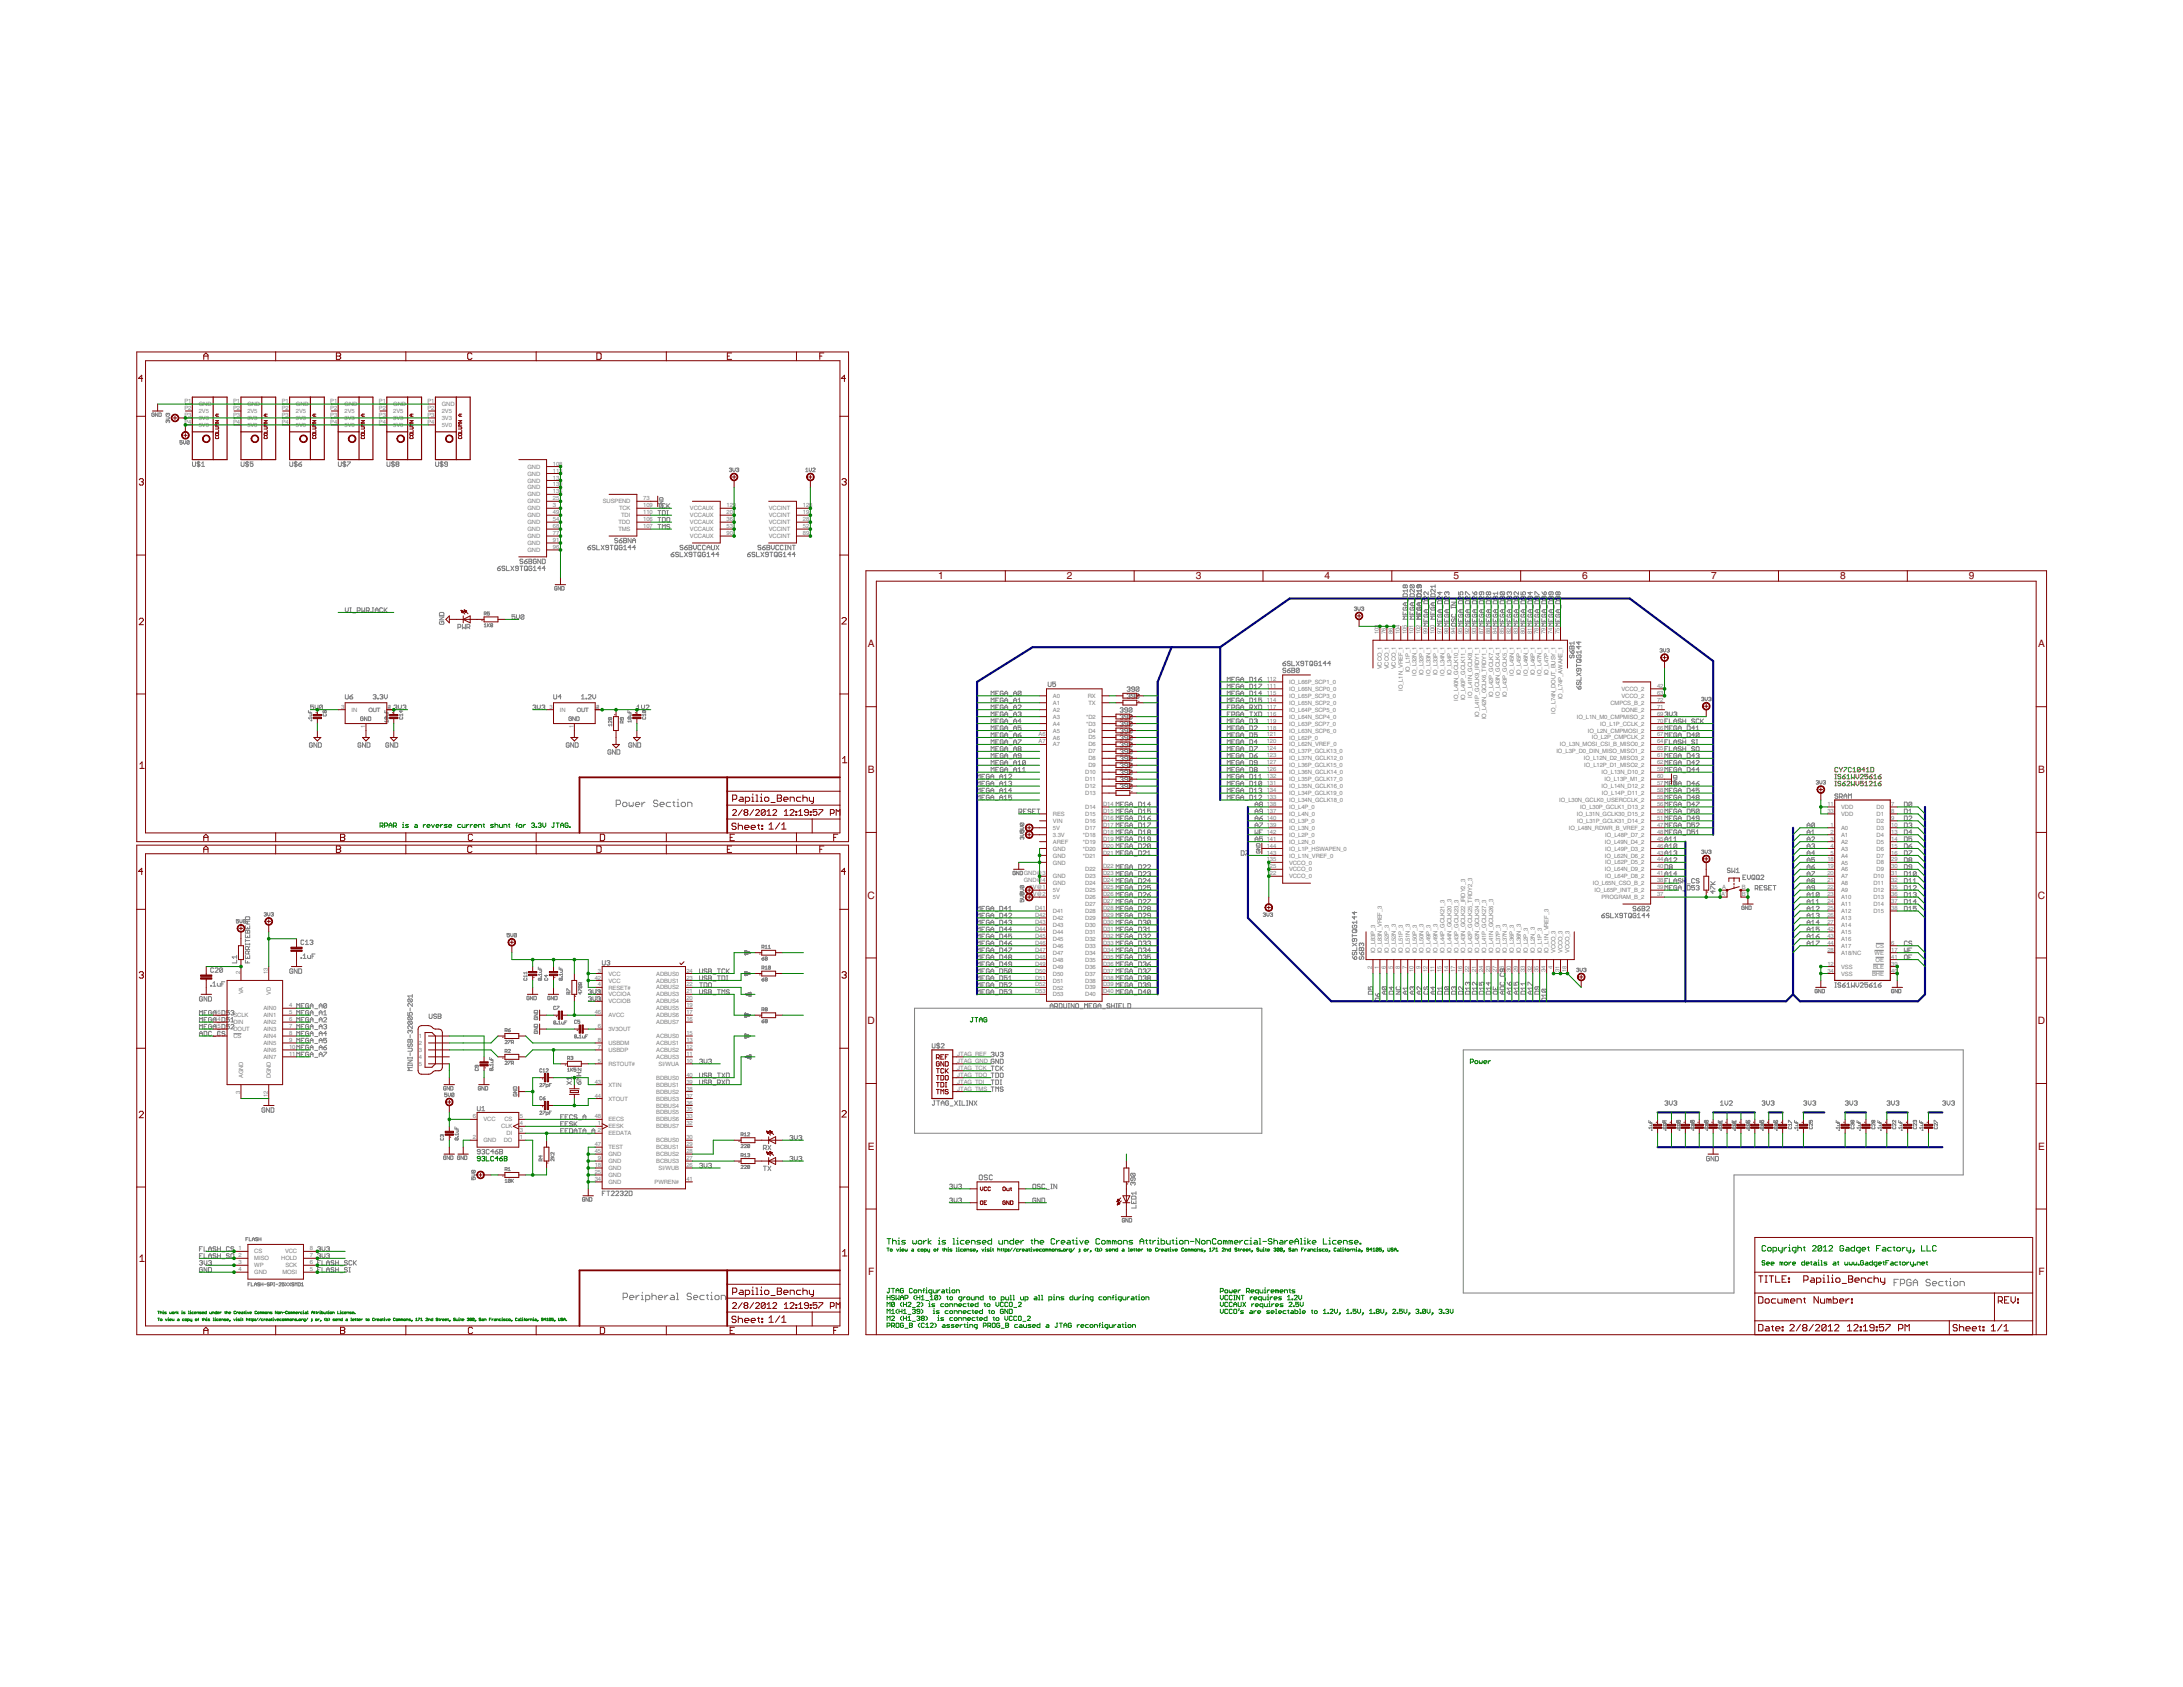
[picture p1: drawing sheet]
<svg xmlns="http://www.w3.org/2000/svg" width="279mm" height="216mm" viewBox="0 0 279 216" stroke-linecap="round" stroke-linejoin="round" font-family="sans-serif">
<defs><g id="words">
<g font-size="1.5" fill="#800000">
<text x="120.1" y="74.2">1</text>
<text x="136.5" y="74.2">2</text>
<text x="153" y="74.2">3</text>
<text x="169.5" y="74.2">4</text>
<text x="186" y="74.2">5</text>
<text x="202.5" y="74.2">6</text>
<text x="219" y="74.2">7</text>
<text x="235.5" y="74.2">8</text>
<text x="252" y="74.2">9</text>
<text x="111.1" y="82.9">A</text>
<text x="260.8" y="82.9">A</text>
<text x="111.1" y="98.9">B</text>
<text x="260.8" y="98.9">B</text>
<text x="111" y="115">C</text>
<text x="260.8" y="115">C</text>
<text x="111" y="131.1">D</text>
<text x="260.8" y="131.1">D</text>
<text x="111.1" y="147.1">E</text>
<text x="260.8" y="147.1">E</text>
<text x="111.1" y="163.2">F</text>
<text x="260.9" y="163.2">F</text>
</g>
<g font-size=".9" fill="#808080">
<text x="23.6" y="52.5">P2</text>
<text x="23.6" y="53.4">P3</text>
<text x="23.6" y="51.6">P1</text>
<text x="25.4" y="52.9">2V5</text>
<text x="25.4" y="53.8">3V3</text>
<text x="25.4" y="52">GND</text>
<text x="29.8" y="52.5">P2</text>
<text x="29.8" y="53.4">P3</text>
<text x="29.8" y="51.6">P1</text>
<text x="31.7" y="52.9">2V5</text>
<text x="31.7" y="53.8">3V3</text>
<text x="31.7" y="52">GND</text>
<text x="36.1" y="52.5">P2</text>
<text x="36.1" y="53.4">P3</text>
<text x="36.1" y="51.6">P1</text>
<text x="37.9" y="52.9">2V5</text>
<text x="37.9" y="53.8">3V3</text>
<text x="37.9" y="52">GND</text>
<text x="42.3" y="52.5">P2</text>
<text x="42.3" y="53.4">P3</text>
<text x="42.3" y="51.6">P1</text>
<text x="44.1" y="52.9">2V5</text>
<text x="44.1" y="53.8">3V3</text>
<text x="44.1" y="52">GND</text>
<text x="48.5" y="52.5">P2</text>
<text x="48.5" y="53.4">P3</text>
<text x="48.5" y="51.6">P1</text>
<text x="50.3" y="52.9">2V5</text>
<text x="50.3" y="53.8">3V3</text>
<text x="50.3" y="52">GND</text>
<text x="54.7" y="52.5">P2</text>
<text x="54.7" y="53.4">P3</text>
<text x="54.7" y="51.6">P1</text>
<text x="56.5" y="52.9">2V5</text>
<text x="56.5" y="53.8">3V3</text>
<text x="56.5" y="52">GND</text>
<text x="23.6" y="54.3">P4</text>
<text x="25.4" y="54.6">5V0</text>
<text x="29.8" y="54.3">P4</text>
<text x="31.7" y="54.6">5V0</text>
<text x="36.1" y="54.3">P4</text>
<text x="37.9" y="54.6">5V0</text>
<text x="42.3" y="54.3">P4</text>
<text x="44.1" y="54.6">5V0</text>
<text x="48.5" y="54.3">P4</text>
<text x="50.3" y="54.6">5V0</text>
<text x="54.7" y="54.3">P4</text>
<text x="56.5" y="54.6">5V0</text>
<text x="67.5" y="60">GND</text>
<text x="70.8" y="59.6">108</text>
<text x="67.5" y="60.9">GND</text>
<text x="67.5" y="61.8">GND</text>
<text x="67.5" y="62.6">GND</text>
<text x="67.5" y="63.5">GND</text>
<text x="67.5" y="64.4">GND</text>
<text x="67.5" y="65.3">GND</text>
<text x="70.8" y="60.5">113</text>
<text x="70.8" y="61.4">13</text>
<text x="70.8" y="62.3">130</text>
<text x="70.8" y="63.1">136</text>
<text x="70.8" y="64">25</text>
<text x="70.8" y="64.9">3</text>
<text x="70.8" y="65.8">49</text>
<text x="77.2" y="64.4">SUSPEND</text>
<text x="79.2" y="65.3">TCK</text>
<text x="82.3" y="64">73</text>
<text x="82.3" y="64.9">109</text>
<text x="82.3" y="65.8">110</text>
<text x="88.3" y="65.3">VCCAUX</text>
<text x="93" y="64.9">129</text>
<text x="93" y="65.8">20</text>
<text x="98.4" y="65.3">VCCINT</text>
<text x="102.8" y="64.9">128</text>
<text x="102.8" y="65.8">19</text>
<text x="67.5" y="66.2">GND</text>
<text x="67.5" y="67.1">GND</text>
<text x="67.5" y="68">GND</text>
<text x="67.5" y="68.9">GND</text>
<text x="67.5" y="69.8">GND</text>
<text x="67.5" y="70.6">GND</text>
<text x="70.8" y="66.7">54</text>
<text x="70.8" y="67.6">68</text>
<text x="70.8" y="68.5">77</text>
<text x="70.8" y="69.4">91</text>
<text x="70.8" y="70.3">96</text>
<text x="79.1" y="67.1">TDO</text>
<text x="79.1" y="68">TMS</text>
<text x="79.5" y="66.2">TDI</text>
<text x="82.3" y="66.7">106</text>
<text x="82.3" y="67.6">107</text>
<text x="88.3" y="66.2">VCCAUX</text>
<text x="88.3" y="67.1">VCCAUX</text>
<text x="88.3" y="68">VCCAUX</text>
<text x="88.3" y="68.9">VCCAUX</text>
<text x="93" y="66.7">36</text>
<text x="93" y="67.6">53</text>
<text x="93" y="68.5">90</text>
<text x="98.4" y="66.2">VCCINT</text>
<text x="98.4" y="67.1">VCCINT</text>
<text x="98.4" y="68">VCCINT</text>
<text x="98.4" y="68.9">VCCINT</text>
<text x="102.8" y="66.7">28</text>
<text x="102.8" y="67.6">52</text>
<text x="102.8" y="68.5">89</text>
<text x="176.5" y="81.1" transform="rotate(-90 176.5 81.1)">103</text>
<text x="177.4" y="81.1" transform="rotate(-90 177.4 81.1)">76</text>
<text x="178.3" y="81.1" transform="rotate(-90 178.3 81.1)">86</text>
<text x="179.2" y="81.1" transform="rotate(-90 179.2 81.1)">104</text>
<text x="180" y="81.1" transform="rotate(-90 180 81.1)">105</text>
<text x="180.9" y="81.1" transform="rotate(-90 180.9 81.1)">101</text>
<text x="181.8" y="81.1" transform="rotate(-90 181.8 81.1)">102</text>
<text x="182.7" y="81.1" transform="rotate(-90 182.7 81.1)">99</text>
<text x="183.6" y="81.1" transform="rotate(-90 183.6 81.1)">100</text>
<text x="184.5" y="81.1" transform="rotate(-90 184.5 81.1)">97</text>
<text x="185.4" y="81.1" transform="rotate(-90 185.4 81.1)">98</text>
<text x="186.3" y="81.1" transform="rotate(-90 186.3 81.1)">94</text>
<text x="187.2" y="81.1" transform="rotate(-90 187.2 81.1)">95</text>
<text x="188" y="81.1" transform="rotate(-90 188 81.1)">92</text>
<text x="188.9" y="81.1" transform="rotate(-90 188.9 81.1)">93</text>
<text x="189.8" y="81.1" transform="rotate(-90 189.8 81.1)">87</text>
<text x="190.7" y="81.1" transform="rotate(-90 190.7 81.1)">88</text>
<text x="191.6" y="81.1" transform="rotate(-90 191.6 81.1)">84</text>
<text x="192.5" y="81.1" transform="rotate(-90 192.5 81.1)">85</text>
<text x="193.4" y="81.1" transform="rotate(-90 193.4 81.1)">82</text>
<text x="194.3" y="81.1" transform="rotate(-90 194.3 81.1)">83</text>
<text x="195.1" y="81.1" transform="rotate(-90 195.1 81.1)">80</text>
<text x="196" y="81.1" transform="rotate(-90 196 81.1)">81</text>
<text x="196.9" y="81.1" transform="rotate(-90 196.9 81.1)">78</text>
<text x="197.8" y="81.1" transform="rotate(-90 197.8 81.1)">79</text>
<text x="198.7" y="81.1" transform="rotate(-90 198.7 81.1)">74</text>
<text x="199.6" y="81.1" transform="rotate(-90 199.6 81.1)">75</text>
<text x="134.8" y="89.3">A0</text>
<text x="139.2" y="89.3">RX</text>
<text x="162.1" y="89.8">114</text>
<text x="162.1" y="88.9">115</text>
<text x="162.1" y="88">111</text>
<text x="162.1" y="87.1">112</text>
<text x="165" y="89.3">IO_L65P_SCP3_0</text>
<text x="165" y="88.4">IO_L66N_SCP0_0</text>
<text x="165" y="87.5">IO_L66P_SCP1_0</text>
<text x="176.9" y="85.7" transform="rotate(-90 176.9 85.7)">VCCO_1</text>
<text x="177.8" y="85.7" transform="rotate(-90 177.8 85.7)">VCCO_1</text>
<text x="178.6" y="85.7" transform="rotate(-90 178.6 85.7)">VCCO_1</text>
<text x="179.5" y="88.4" transform="rotate(-90 179.5 88.4)">IO_L1N_VREF_1</text>
<text x="180.4" y="86" transform="rotate(-90 180.4 86)">IO_L1P_1</text>
<text x="181.3" y="86.5" transform="rotate(-90 181.3 86.5)">IO_L32N_1</text>
<text x="182.2" y="86.4" transform="rotate(-90 182.2 86.4)">IO_L32P_1</text>
<text x="183.1" y="86.5" transform="rotate(-90 183.1 86.5)">IO_L33N_1</text>
<text x="184" y="86.4" transform="rotate(-90 184 86.4)">IO_L33P_1</text>
<text x="184.9" y="86.5" transform="rotate(-90 184.9 86.5)">IO_L34N_1</text>
<text x="185.8" y="86.4" transform="rotate(-90 185.8 86.4)">IO_L34P_1</text>
<text x="186.6" y="89.7" transform="rotate(-90 186.6 89.7)">IO_L40N_GCLK10_1</text>
<text x="187.5" y="89.6" transform="rotate(-90 187.5 89.6)">IO_L40P_GCLK11_1</text>
<text x="188.4" y="89.3" transform="rotate(-90 188.4 89.3)">IO_L41N_GCLK8_1</text>
<text x="191.1" y="89.2" transform="rotate(-90 191.1 89.2)">IO_L42P_GCLK7_1</text>
<text x="192" y="89.3" transform="rotate(-90 192 89.3)">IO_L43N_GCLK4_1</text>
<text x="192.9" y="89.2" transform="rotate(-90 192.9 89.2)">IO_L43P_GCLK5_1</text>
<text x="193.8" y="86.5" transform="rotate(-90 193.8 86.5)">IO_L45N_1</text>
<text x="194.6" y="86.4" transform="rotate(-90 194.6 86.4)">IO_L45P_1</text>
<text x="195.5" y="86.5" transform="rotate(-90 195.5 86.5)">IO_L46N_1</text>
<text x="196.4" y="86.4" transform="rotate(-90 196.4 86.4)">IO_L46P_1</text>
<text x="197.3" y="86.5" transform="rotate(-90 197.3 86.5)">IO_L47N_1</text>
<text x="198.2" y="86.4" transform="rotate(-90 198.2 86.4)">IO_L47P_1</text>
<text x="200" y="89.5" transform="rotate(-90 200 89.5)">IO_L74P_AWAKE_1</text>
<text x="207.5" y="88.4">VCCO_2</text>
<text x="207.5" y="89.3">VCCO_2</text>
<text x="212.1" y="88">42</text>
<text x="212.1" y="88.9">63</text>
<text x="212.1" y="89.8">72</text>
<text x="43.6" y="90.7">3</text>
<text x="45" y="91.1">IN</text>
<text x="46.7" y="93.1" transform="rotate(-90 46.7 93.1)">1</text>
<text x="47.1" y="91.1">OUT</text>
<text x="49.6" y="90.7">4</text>
<text x="49.6" y="90.7">2</text>
<text x="70.3" y="90.7">3</text>
<text x="71.7" y="91.1">IN</text>
<text x="73.4" y="93.1" transform="rotate(-90 73.4 93.1)">1</text>
<text x="73.8" y="91.1">OUT</text>
<text x="76.3" y="90.7">4</text>
<text x="76.3" y="90.7">2</text>
<text x="132.9" y="94.3">A6</text>
<text x="132.9" y="95.1">A7</text>
<text x="134.8" y="90.2">A1</text>
<text x="134.8" y="91.1">A2</text>
<text x="134.8" y="92">A3</text>
<text x="134.8" y="92.9">A4</text>
<text x="134.8" y="93.8">A5</text>
<text x="134.8" y="94.6">A6</text>
<text x="134.8" y="95.5">A7</text>
<text x="139" y="92">*D2</text>
<text x="139" y="92.9">*D3</text>
<text x="139.3" y="90.2">TX</text>
<text x="139.3" y="93.7">D4</text>
<text x="139.3" y="94.6">D5</text>
<text x="139.3" y="95.5">D6</text>
<text x="162.1" y="95.1">120</text>
<text x="162.1" y="94.3">121</text>
<text x="162.1" y="93.4">118</text>
<text x="162.1" y="92.5">119</text>
<text x="162.1" y="91.6">116</text>
<text x="162.1" y="90.7">117</text>
<text x="165" y="95.5">IO_L62N_VREF_0</text>
<text x="165" y="94.6">IO_L62P_0</text>
<text x="165" y="93.8">IO_L63N_SCP6_0</text>
<text x="165" y="92.9">IO_L63P_SCP7_0</text>
<text x="165" y="92">IO_L64N_SCP4_0</text>
<text x="165" y="91.1">IO_L64P_SCP5_0</text>
<text x="165" y="90.2">IO_L65N_SCP2_0</text>
<text x="189.3" y="91.8" transform="rotate(-90 189.3 91.8)">IO_L41P_GCLK9_IRDY1_1</text>
<text x="190.2" y="92.1" transform="rotate(-90 190.2 92.1)">IO_L42N_GCLK6_TRDY1_1</text>
<text x="199.1" y="91.3" transform="rotate(-90 199.1 91.3)">IO_L74N_DOUT_BUSY_1</text>
<text x="199.6" y="95.5">IO_L3N_MOSI_CSI_B_MISO0_2</text>
<text x="201.8" y="92">IO_L1N_M0_CMPMISO_2</text>
<text x="203.2" y="93.7">IO_L2N_CMPMOSI_2</text>
<text x="203.7" y="94.6">IO_L2P_CMPCLK_2</text>
<text x="204.8" y="92.9">IO_L1P_CCLK_2</text>
<text x="206.1" y="90.2">CMPCS_B_2</text>
<text x="207.5" y="91.1">DONE_2</text>
<text x="212.1" y="90.7">71</text>
<text x="212.1" y="91.6">69</text>
<text x="212.1" y="92.5">70</text>
<text x="212.1" y="93.4">66</text>
<text x="212.1" y="94.3">67</text>
<text x="212.1" y="95.1">64</text>
<text x="138.9" y="99.1">D10</text>
<text x="138.9" y="100">D11</text>
<text x="138.9" y="100.9">D12</text>
<text x="138.9" y="101.7">D13</text>
<text x="139.3" y="96.4">D7</text>
<text x="139.3" y="97.3">D8</text>
<text x="139.3" y="98.2">D9</text>
<text x="162.1" y="101.4">134</text>
<text x="162.1" y="100.5">131</text>
<text x="162.1" y="99.6">132</text>
<text x="162.1" y="98.7">126</text>
<text x="162.1" y="97.8">127</text>
<text x="162.1" y="96.9">123</text>
<text x="162.1" y="96">124</text>
<text x="165" y="101.8">IO_L34P_GCLK19_0</text>
<text x="165" y="100.9">IO_L35N_GCLK16_0</text>
<text x="165" y="100">IO_L35P_GCLK17_0</text>
<text x="165" y="99.1">IO_L36N_GCLK14_0</text>
<text x="165" y="98.2">IO_L36P_GCLK15_0</text>
<text x="165" y="97.3">IO_L37N_GCLK12_0</text>
<text x="165" y="96.4">IO_L37P_GCLK13_0</text>
<text x="199.2" y="96.4">IO_L3P_D0_DIN_MISO_MISO1_2</text>
<text x="202.7" y="97.3">IO_L12N_D2_MISO3_2</text>
<text x="202.8" y="98.2">IO_L12P_D1_MISO2_2</text>
<text x="205" y="99.1">IO_L13N_D10_2</text>
<text x="205" y="100.9">IO_L14N_D12_2</text>
<text x="205" y="101.7">IO_L14P_D11_2</text>
<text x="205.4" y="100">IO_L13P_M1_2</text>
<text x="212.1" y="96">65</text>
<text x="212.1" y="96.9">61</text>
<text x="212.1" y="97.8">62</text>
<text x="212.1" y="98.7">59</text>
<text x="212.1" y="99.6">60</text>
<text x="212.1" y="100.5">57</text>
<text x="212.1" y="101.4">58</text>
<text x="134.8" y="105.3">VIN</text>
<text x="134.8" y="104.4">RES</text>
<text x="134.8" y="106.2">5V</text>
<text x="134.8" y="108">AREF</text>
<text x="134.8" y="107.1">3.3V</text>
<text x="138.6" y="107.1">*D18</text>
<text x="138.6" y="108">*D19</text>
<text x="138.9" y="103.5">D14</text>
<text x="138.9" y="104.4">D15</text>
<text x="138.9" y="105.3">D16</text>
<text x="138.9" y="106.2">D17</text>
<text x="141.2" y="103.1">D14</text>
<text x="141.2" y="104">D15</text>
<text x="141.2" y="104.9">D16</text>
<text x="141.2" y="105.8">D17</text>
<text x="141.2" y="106.7">D18</text>
<text x="141.2" y="107.6">D19</text>
<text x="162.1" y="107.6">141</text>
<text x="162.1" y="106.7">142</text>
<text x="162.1" y="105.8">139</text>
<text x="162.1" y="104.9">140</text>
<text x="162.1" y="104">137</text>
<text x="162.1" y="103.1">138</text>
<text x="162.1" y="102.2">133</text>
<text x="165" y="108">IO_L2N_0</text>
<text x="165" y="107.1">IO_L2P_0</text>
<text x="165" y="106.2">IO_L3N_0</text>
<text x="165" y="105.3">IO_L3P_0</text>
<text x="165" y="104.4">IO_L4N_0</text>
<text x="165" y="103.5">IO_L4P_0</text>
<text x="165" y="102.6">IO_L34N_GCLK18_0</text>
<text x="199.6" y="102.6">IO_L30N_GCLK0_USERCCLK_2</text>
<text x="200.8" y="106.2">IO_L48N_RDWR_B_VREF_2</text>
<text x="201.8" y="104.4">IO_L31N_GCLK30_D15_2</text>
<text x="201.8" y="105.3">IO_L31P_GCLK31_D14_2</text>
<text x="202.2" y="103.5">IO_L30P_GCLK1_D13_2</text>
<text x="205.4" y="108">IO_L49N_D4_2</text>
<text x="205.4" y="107.1">IO_L48P_D7_2</text>
<text x="212.1" y="102.2">55</text>
<text x="212.1" y="103.1">56</text>
<text x="212.1" y="104">50</text>
<text x="212.1" y="104.9">51</text>
<text x="212.1" y="105.8">47</text>
<text x="212.1" y="106.7">48</text>
<text x="212.1" y="107.6">45</text>
<text x="233.9" y="103.1">11</text>
<text x="233.9" y="104">33</text>
<text x="234.3" y="105.8">1</text>
<text x="234.3" y="106.7">2</text>
<text x="234.3" y="107.6">3</text>
<text x="235.6" y="106.2">A0</text>
<text x="235.6" y="107.1">A1</text>
<text x="235.6" y="108">A2</text>
<text x="235.6" y="103.5">VDD</text>
<text x="235.6" y="104.4">VDD</text>
<text x="240.2" y="103.5">D0</text>
<text x="240.2" y="104.4">D1</text>
<text x="240.2" y="105.3">D2</text>
<text x="240.2" y="106.2">D3</text>
<text x="240.2" y="107.1">D4</text>
<text x="240.2" y="108">D5</text>
<text x="242.1" y="103.1">7</text>
<text x="242.1" y="104">8</text>
<text x="242.1" y="104.9">9</text>
<text x="242.1" y="105.8">10</text>
<text x="242.1" y="106.7">13</text>
<text x="242.1" y="107.6">14</text>
<text x="131" y="112.9">GND@4</text>
<text x="131" y="112">GND@3</text>
<text x="131.8" y="113.8">5V@1</text>
<text x="134.8" y="108.9">GND</text>
<text x="134.8" y="109.8">GND</text>
<text x="134.8" y="110.6">GND</text>
<text x="134.8" y="113.3">GND</text>
<text x="134.8" y="112.4">GND</text>
<text x="138.6" y="108.9">*D20</text>
<text x="138.6" y="109.7">*D21</text>
<text x="138.9" y="111.5">D22</text>
<text x="138.9" y="112.4">D23</text>
<text x="138.9" y="113.3">D24</text>
<text x="141.2" y="108.5">D20</text>
<text x="141.2" y="109.4">D21</text>
<text x="141.2" y="111.1">D22</text>
<text x="141.2" y="112">D23</text>
<text x="141.2" y="112.9">D24</text>
<text x="141.2" y="113.8">D25</text>
<text x="162.1" y="112">122</text>
<text x="162.1" y="111.1">125</text>
<text x="162.1" y="110.2">135</text>
<text x="162.1" y="109.4">143</text>
<text x="162.1" y="108.5">144</text>
<text x="165" y="112.4">VCCO_0</text>
<text x="165" y="111.5">VCCO_0</text>
<text x="165" y="110.6">VCCO_0</text>
<text x="165" y="109.8">IO_L1N_VREF_0</text>
<text x="165" y="108.9">IO_L1P_HSWAPEN_0</text>
<text x="203.9" y="113.3">IO_L65N_CSO_B_2</text>
<text x="205.4" y="109.7">IO_L62N_D6_2</text>
<text x="205.4" y="111.5">IO_L64N_D9_2</text>
<text x="205.4" y="108.9">IO_L49P_D3_2</text>
<text x="205.4" y="110.6">IO_L62P_D5_2</text>
<text x="205.4" y="112.4">IO_L64P_D8_2</text>
<text x="212.1" y="108.5">46</text>
<text x="212.1" y="109.4">43</text>
<text x="212.1" y="110.2">44</text>
<text x="212.1" y="111.1">40</text>
<text x="212.1" y="112">41</text>
<text x="212.1" y="112.9">38</text>
<text x="212.1" y="113.8">39</text>
<text x="220.4" y="113.8">A</text>
<text x="223" y="113.8">B</text>
<text x="233.9" y="110.2">18</text>
<text x="233.9" y="111.1">19</text>
<text x="233.9" y="112">20</text>
<text x="233.9" y="112.9">21</text>
<text x="233.9" y="113.8">22</text>
<text x="234.3" y="108.5">4</text>
<text x="234.3" y="109.4">5</text>
<text x="235.6" y="108.9">A3</text>
<text x="235.6" y="109.8">A4</text>
<text x="235.6" y="110.6">A5</text>
<text x="235.6" y="111.5">A6</text>
<text x="235.6" y="112.4">A7</text>
<text x="235.6" y="113.3">A8</text>
<text x="239.8" y="112.4">D10</text>
<text x="239.8" y="113.3">D11</text>
<text x="240.2" y="108.9">D6</text>
<text x="240.2" y="109.7">D7</text>
<text x="240.2" y="110.6">D8</text>
<text x="240.2" y="111.5">D9</text>
<text x="242.1" y="108.5">15</text>
<text x="242.1" y="109.4">16</text>
<text x="242.1" y="110.2">29</text>
<text x="242.1" y="111.1">30</text>
<text x="242.1" y="112">31</text>
<text x="242.1" y="112.9">32</text>
<text x="242.1" y="113.8">35</text>
<text x="131.8" y="114.7">5V@2</text>
<text x="132.5" y="119.1">D44</text>
<text x="132.5" y="118.2">D43</text>
<text x="132.5" y="117.4">D42</text>
<text x="132.5" y="116.5">D41</text>
<text x="134.8" y="119.5">D44</text>
<text x="134.8" y="118.6">D43</text>
<text x="134.8" y="117.7">D42</text>
<text x="134.8" y="116.9">D41</text>
<text x="134.8" y="115.1">5V</text>
<text x="134.8" y="114.2">5V</text>
<text x="138.9" y="114.2">D25</text>
<text x="138.9" y="115.1">D26</text>
<text x="138.9" y="116">D27</text>
<text x="138.9" y="116.9">D28</text>
<text x="138.9" y="117.7">D29</text>
<text x="138.9" y="118.6">D30</text>
<text x="138.9" y="119.5">D31</text>
<text x="141.2" y="114.7">D26</text>
<text x="141.2" y="115.6">D27</text>
<text x="141.2" y="116.5">D28</text>
<text x="141.2" y="117.4">D29</text>
<text x="141.2" y="118.2">D30</text>
<text x="141.2" y="119.1">D31</text>
<text x="204.1" y="114.2">IO_L65P_INIT_B_2</text>
<text x="205" y="115.1">PROGRAM_B_2</text>
<text x="212.1" y="114.7">37</text>
<text x="220.3" y="114.7">A'</text>
<text x="223" y="114.7">B'</text>
<text x="233.9" y="114.7">23</text>
<text x="233.9" y="115.6">24</text>
<text x="233.9" y="116.5">25</text>
<text x="233.9" y="117.4">26</text>
<text x="233.9" y="118.2">27</text>
<text x="233.9" y="119.1">42</text>
<text x="235.6" y="114.2">A9</text>
<text x="235.6" y="115.1">A10</text>
<text x="235.6" y="116">A11</text>
<text x="235.6" y="116.9">A12</text>
<text x="235.6" y="117.7">A13</text>
<text x="235.6" y="118.6">A14</text>
<text x="235.6" y="119.5">A15</text>
<text x="239.8" y="114.2">D12</text>
<text x="239.8" y="115.1">D13</text>
<text x="239.8" y="116">D14</text>
<text x="239.8" y="116.9">D15</text>
<text x="242.1" y="114.7">36</text>
<text x="242.1" y="115.6">37</text>
<text x="242.1" y="116.5">38</text>
<text x="30.7" y="124.7" transform="rotate(-90 30.7 124.7)">2</text>
<text x="34.3" y="124.7" transform="rotate(-90 34.3 124.7)">13</text>
<text x="76.1" y="125.4">42</text>
<text x="76.5" y="124.5">3</text>
<text x="77.9" y="124.9">VCC</text>
<text x="77.9" y="125.7">VCC</text>
<text x="84" y="124.9">ADBUS0</text>
<text x="84" y="125.7">ADBUS1</text>
<text x="87.9" y="124.5">24</text>
<text x="87.9" y="125.4">23</text>
<text x="132.5" y="125.4">D51</text>
<text x="132.5" y="124.5">D50</text>
<text x="132.5" y="123.6">D49</text>
<text x="132.5" y="122.7">D48</text>
<text x="132.5" y="121.8">D47</text>
<text x="132.5" y="120.9">D46</text>
<text x="132.5" y="120">D45</text>
<text x="134.8" y="125.7">D51</text>
<text x="134.8" y="124.9">D50</text>
<text x="134.8" y="124">D49</text>
<text x="134.8" y="123.1">D48</text>
<text x="134.8" y="122.2">D47</text>
<text x="134.8" y="121.3">D46</text>
<text x="134.8" y="120.4">D45</text>
<text x="138.9" y="120.4">D32</text>
<text x="138.9" y="121.3">D33</text>
<text x="138.9" y="122.2">D34</text>
<text x="138.9" y="123.1">D35</text>
<text x="138.9" y="124">D36</text>
<text x="138.9" y="124.9">D37</text>
<text x="138.9" y="125.7">D38</text>
<text x="141.2" y="120">D32</text>
<text x="141.2" y="120.9">D33</text>
<text x="141.2" y="121.8">D34</text>
<text x="141.2" y="122.7">D35</text>
<text x="141.2" y="123.6">D36</text>
<text x="141.2" y="124.5">D37</text>
<text x="141.2" y="125.4">D38</text>
<text x="175.6" y="124" transform="rotate(-90 175.6 124)">2</text>
<text x="176" y="122" transform="rotate(-90 176 122)">IO_L83P_3</text>
<text x="176.5" y="124" transform="rotate(-90 176.5 124)">1</text>
<text x="176.9" y="122" transform="rotate(-90 176.9 122)">IO_L83N_VREF_3</text>
<text x="177.4" y="124" transform="rotate(-90 177.4 124)">6</text>
<text x="177.8" y="122" transform="rotate(-90 177.8 122)">IO_L52P_3</text>
<text x="178.3" y="124" transform="rotate(-90 178.3 124)">5</text>
<text x="178.7" y="122" transform="rotate(-90 178.7 122)">IO_L52N_3</text>
<text x="179.2" y="124" transform="rotate(-90 179.2 124)">8</text>
<text x="179.5" y="122" transform="rotate(-90 179.5 122)">IO_L51P_3</text>
<text x="180" y="124" transform="rotate(-90 180 124)">7</text>
<text x="180.4" y="122" transform="rotate(-90 180.4 122)">IO_L51N_3</text>
<text x="180.9" y="124.4" transform="rotate(-90 180.9 124.4)">10</text>
<text x="181.3" y="122" transform="rotate(-90 181.3 122)">IO_L50P_3</text>
<text x="181.8" y="124" transform="rotate(-90 181.8 124)">9</text>
<text x="182.2" y="122" transform="rotate(-90 182.2 122)">IO_L50N_3</text>
<text x="182.7" y="124.4" transform="rotate(-90 182.7 124.4)">12</text>
<text x="183.1" y="122" transform="rotate(-90 183.1 122)">IO_L49P_3</text>
<text x="183.6" y="124.4" transform="rotate(-90 183.6 124.4)">11</text>
<text x="184" y="122" transform="rotate(-90 184 122)">IO_L49N_3</text>
<text x="184.5" y="124.4" transform="rotate(-90 184.5 124.4)">15</text>
<text x="184.9" y="122" transform="rotate(-90 184.9 122)">IO_L44P_GCLK21_3</text>
<text x="185.4" y="124.4" transform="rotate(-90 185.4 124.4)">14</text>
<text x="185.8" y="122" transform="rotate(-90 185.8 122)">IO_L44N_GCLK20_3</text>
<text x="186.3" y="124.4" transform="rotate(-90 186.3 124.4)">17</text>
<text x="186.7" y="122" transform="rotate(-90 186.7 122)">IO_L43P_GCLK23_3</text>
<text x="187.2" y="124.4" transform="rotate(-90 187.2 124.4)">16</text>
<text x="187.5" y="122" transform="rotate(-90 187.5 122)">IO_L43N_GCLK22_IRDY2_3</text>
<text x="188" y="124.4" transform="rotate(-90 188 124.4)">22</text>
<text x="188.4" y="122" transform="rotate(-90 188.4 122)">IO_L42P_GCLK25_TRDY2_3</text>
<text x="188.9" y="124.4" transform="rotate(-90 188.9 124.4)">21</text>
<text x="189.3" y="122" transform="rotate(-90 189.3 122)">IO_L42N_GCLK24_3</text>
<text x="189.8" y="124.4" transform="rotate(-90 189.8 124.4)">24</text>
<text x="190.2" y="122" transform="rotate(-90 190.2 122)">IO_L41P_GCLK27_3</text>
<text x="190.7" y="124.4" transform="rotate(-90 190.7 124.4)">23</text>
<text x="191.1" y="122" transform="rotate(-90 191.1 122)">IO_L41N_GCLK26_3</text>
<text x="191.6" y="124.4" transform="rotate(-90 191.6 124.4)">27</text>
<text x="192" y="122" transform="rotate(-90 192 122)">IO_L37P_3</text>
<text x="192.5" y="124.4" transform="rotate(-90 192.5 124.4)">26</text>
<text x="192.9" y="122" transform="rotate(-90 192.9 122)">IO_L37N_3</text>
<text x="193.4" y="124.4" transform="rotate(-90 193.4 124.4)">30</text>
<text x="193.8" y="122" transform="rotate(-90 193.8 122)">IO_L36P_3</text>
<text x="194.3" y="124.4" transform="rotate(-90 194.3 124.4)">29</text>
<text x="194.7" y="122" transform="rotate(-90 194.7 122)">IO_L36N_3</text>
<text x="195.1" y="124.4" transform="rotate(-90 195.1 124.4)">33</text>
<text x="195.5" y="122" transform="rotate(-90 195.5 122)">IO_L2P_3</text>
<text x="196" y="124.4" transform="rotate(-90 196 124.4)">32</text>
<text x="196.4" y="122" transform="rotate(-90 196.4 122)">IO_L2N_3</text>
<text x="196.9" y="124.4" transform="rotate(-90 196.9 124.4)">35</text>
<text x="197.3" y="122" transform="rotate(-90 197.3 122)">IO_L1P_3</text>
<text x="197.8" y="124.4" transform="rotate(-90 197.8 124.4)">34</text>
<text x="198.2" y="122" transform="rotate(-90 198.2 122)">IO_L1N_VREF_3</text>
<text x="198.7" y="124" transform="rotate(-90 198.7 124)">4</text>
<text x="199.1" y="122" transform="rotate(-90 199.1 122)">VCCO_3</text>
<text x="199.6" y="124.4" transform="rotate(-90 199.6 124.4)">31</text>
<text x="200" y="122" transform="rotate(-90 200 122)">VCCO_3</text>
<text x="200.5" y="124.4" transform="rotate(-90 200.5 124.4)">18</text>
<text x="200.9" y="122" transform="rotate(-90 200.9 122)">VCCO_3</text>
<text x="233.9" y="120">43</text>
<text x="233.9" y="120.9">44</text>
<text x="233.9" y="121.8">28</text>
<text x="233.9" y="123.6">12</text>
<text x="233.9" y="124.5">34</text>
<text x="235.6" y="120.4">A16</text>
<text x="235.6" y="121.3">A17</text>
<text x="235.6" y="122.2">A18/NC</text>
<text x="235.6" y="124">VSS</text>
<text x="235.6" y="124.9">VSS</text>
<text x="239.6" y="124.9">BHE</text>
<text x="239.7" y="124">BLE</text>
<text x="239.9" y="122.2">WE</text>
<text x="240.1" y="123.1">OE</text>
<text x="240.1" y="121.3">CS</text>
<text x="242.1" y="124.5">40</text>
<text x="242.1" y="123.6">39</text>
<text x="242.1" y="120.9">6</text>
<text x="242.1" y="122.7">41</text>
<text x="242.1" y="121.8">17</text>
<text x="27.4" y="129.8">16</text>
<text x="27.4" y="130.7">14</text>
<text x="27.4" y="131.6">15</text>
<text x="29.9" y="130.2">SCLK</text>
<text x="29.9" y="131.1">DIN</text>
<text x="29.9" y="132">DOUT</text>
<text x="31.1" y="127.3" transform="rotate(-90 31.1 127.3)">VA</text>
<text x="33.7" y="129.3">AIN0</text>
<text x="33.7" y="130.2">AIN1</text>
<text x="33.7" y="131.1">AIN2</text>
<text x="33.7" y="132">AIN3</text>
<text x="34.7" y="127.3" transform="rotate(-90 34.7 127.3)">VD</text>
<text x="37" y="128.9">4</text>
<text x="37" y="129.8">5</text>
<text x="37" y="130.7">6</text>
<text x="37" y="131.6">7</text>
<text x="76.1" y="129.8">46</text>
<text x="76.1" y="127.1">14</text>
<text x="76.1" y="128">31</text>
<text x="76.5" y="131.6">6</text>
<text x="76.5" y="126.2">4</text>
<text x="77.9" y="132">3V3OUT</text>
<text x="77.9" y="130.2">AVCC</text>
<text x="77.9" y="126.6">RESET#</text>
<text x="77.9" y="127.5">VCCIOA</text>
<text x="77.9" y="128.4">VCCIOB</text>
<text x="84" y="126.6">ADBUS2</text>
<text x="84" y="127.5">ADBUS3</text>
<text x="84" y="128.4">ADBUS4</text>
<text x="84" y="129.3">ADBUS5</text>
<text x="84" y="130.2">ADBUS6</text>
<text x="84" y="131.1">ADBUS7</text>
<text x="87.9" y="126.2">22</text>
<text x="87.9" y="127.1">21</text>
<text x="87.9" y="128">20</text>
<text x="87.9" y="128.9">19</text>
<text x="87.9" y="129.8">17</text>
<text x="87.9" y="130.7">16</text>
<text x="132.5" y="127.1">D53</text>
<text x="132.5" y="126.2">D52</text>
<text x="134.8" y="127.5">D53</text>
<text x="134.8" y="126.6">D52</text>
<text x="138.9" y="126.6">D39</text>
<text x="138.9" y="127.5">D40</text>
<text x="141.2" y="126.2">D39</text>
<text x="141.2" y="127.1">D40</text>
<text x="27.8" y="132.5">1</text>
<text x="29.9" y="132.9">CS</text>
<text x="31.1" y="138" transform="rotate(-90 31.1 138)">AGND</text>
<text x="33.7" y="132.9">AIN4</text>
<text x="33.7" y="133.7">AIN5</text>
<text x="33.7" y="134.6">AIN6</text>
<text x="33.7" y="135.5">AIN7</text>
<text x="34.7" y="138" transform="rotate(-90 34.7 138)">DGND</text>
<text x="37" y="132.5">8</text>
<text x="37" y="133.4">9</text>
<text x="37" y="134.2">10</text>
<text x="37" y="135.1">11</text>
<text x="53.6" y="132.9">1</text>
<text x="53.6" y="133.7">2</text>
<text x="53.6" y="134.6">3</text>
<text x="53.6" y="135.5">4</text>
<text x="53.6" y="136.4">5</text>
<text x="76.5" y="136">5</text>
<text x="76.5" y="133.4">8</text>
<text x="76.5" y="134.2">7</text>
<text x="77.9" y="136.4">RSTOUT#</text>
<text x="77.9" y="133.7">USBDM</text>
<text x="77.9" y="134.6">USBDP</text>
<text x="84" y="132.9">ACBUS0</text>
<text x="84" y="133.7">ACBUS1</text>
<text x="84" y="134.6">ACBUS2</text>
<text x="84" y="135.5">ACBUS3</text>
<text x="84.3" y="136.4">SI/WUA</text>
<text x="87.9" y="132.5">15</text>
<text x="87.9" y="133.4">13</text>
<text x="87.9" y="134.2">12</text>
<text x="87.9" y="135.1">11</text>
<text x="87.9" y="137.8">40</text>
<text x="87.9" y="136">10</text>
<text x="122.5" y="136">JTAG_GND</text>
<text x="122.5" y="135.1">JTAG_REF</text>
<text x="122.5" y="136.9">JTAG_TCK</text>
<text x="122.5" y="137.8">JTAG_TDO</text>
<text x="30.7" y="140" transform="rotate(-90 30.7 140)">3</text>
<text x="34.3" y="140.4" transform="rotate(-90 34.3 140.4)">12</text>
<text x="60.5" y="143.1">6</text>
<text x="61.9" y="143.5">VCC</text>
<text x="64.6" y="143.5">CS</text>
<text x="66.5" y="143.1">5</text>
<text x="76.1" y="143.1">48</text>
<text x="76.1" y="138.7">43</text>
<text x="76.1" y="140.5">44</text>
<text x="77.9" y="143.5">EECS</text>
<text x="77.9" y="139.1">XTIN</text>
<text x="77.9" y="140.9">XTOUT</text>
<text x="84" y="138.2">BDBUS0</text>
<text x="84" y="139.1">BDBUS1</text>
<text x="84" y="140">BDBUS2</text>
<text x="84" y="140.9">BDBUS3</text>
<text x="84" y="141.7">BDBUS4</text>
<text x="84" y="142.6">BDBUS5</text>
<text x="84" y="143.5">BDBUS6</text>
<text x="87.9" y="138.7">39</text>
<text x="87.9" y="139.6">38</text>
<text x="87.9" y="140.5">37</text>
<text x="87.9" y="141.4">36</text>
<text x="87.9" y="142.2">35</text>
<text x="87.9" y="143.1">33</text>
<text x="122.5" y="138.7">JTAG_TDI</text>
<text x="122.5" y="139.6">JTAG_TMS</text>
<text x="60.5" y="145.8">2</text>
<text x="61.9" y="146.2">GND</text>
<text x="64.2" y="144.4">CLK</text>
<text x="64.5" y="146.2">DO</text>
<text x="64.8" y="145.3">DI</text>
<text x="66.5" y="144.9">3</text>
<text x="66.5" y="145.8">1</text>
<text x="66.5" y="144">4</text>
<text x="76.1" y="147.6">45</text>
<text x="76.1" y="149.4">18</text>
<text x="76.1" y="146.7">47</text>
<text x="76.5" y="144.9">2</text>
<text x="76.5" y="144">1</text>
<text x="76.5" y="148.5">9</text>
<text x="77.9" y="148">GND</text>
<text x="77.9" y="145.3">EEDATA</text>
<text x="77.9" y="144.4">EESK</text>
<text x="77.9" y="148.9">GND</text>
<text x="77.9" y="149.7">GND</text>
<text x="77.9" y="147.1">TEST</text>
<text x="84" y="146.2">BCBUS0</text>
<text x="84" y="147.1">BCBUS1</text>
<text x="84" y="148">BCBUS2</text>
<text x="84" y="148.9">BCBUS3</text>
<text x="84" y="144.4">BDBUS7</text>
<text x="84.3" y="149.7">SI/WUB</text>
<text x="87.9" y="145.8">30</text>
<text x="87.9" y="146.7">29</text>
<text x="87.9" y="147.6">28</text>
<text x="87.9" y="148.5">27</text>
<text x="87.9" y="144">32</text>
<text x="87.9" y="149.4">26</text>
<text x="76.1" y="150.2">25</text>
<text x="76.1" y="151.1">34</text>
<text x="77.9" y="150.6">GND</text>
<text x="77.9" y="151.5">GND</text>
<text x="83.8" y="151.5">PWREN#</text>
<text x="87.9" y="151.1">41</text>
<text x="30.5" y="160">1</text>
<text x="30.5" y="160.9">2</text>
<text x="30.5" y="161.8">3</text>
<text x="32.5" y="160.4">CS</text>
<text x="32.5" y="161.3">MISO</text>
<text x="36" y="161.3">HOLD</text>
<text x="36.5" y="160.4">VCC</text>
<text x="39.7" y="160">8</text>
<text x="39.7" y="160.9">7</text>
<text x="39.7" y="161.8">6</text>
<text x="30.5" y="162.7">4</text>
<text x="32.5" y="162.2">WP</text>
<text x="32.5" y="163.1">GND</text>
<text x="36.1" y="163.1">MOSI</text>
<text x="36.5" y="162.2">SCK</text>
<text x="39.7" y="162.7">5</text>
</g>
</g></defs>
<g fill="none" stroke="#808000" stroke-width=".13">
<path d="M234.8 100h.2M234.8 99.7h.2M234.8 99.1h.2M234.9 99.1v.6M234.9 100v.6M235.2 98.3l-.1-.1h-.2l-.1 .1v.4l.1 .1 .3-.1M235.4 98.2l.2 .3M235.6 99.2l-.1-.1h-.2l-.1 .2 .1 .1h.2l.1 .2-.1 .1-.3-.1M235.6 98.5v.3M235.8 98.2l-.2 .3M235.8 99.4h.3l.1 .2-.3 .1zM236 98.2h.4l-.4 .6"/>
<path d="M236.2 100l-.4 .3M236.2 99.1l-.4 .3M236.4 99.7h.4M236.4 99.3l.2-.2v.6M237 99.1v.6l.2-.2 .1 .2v-.6M237 100v.6l.2-.2 .1 .2v-.6M237 98.3l-.1-.1h-.2l-.1 .1v.4l.1 .1 .3-.1M237.2 98.4l.1-.2v.6M237.2 98.8h.3M237.5 99.1v.4l.2 .2 .2-.2v-.4M237.5 100v.4l.2 .2 .2-.2v-.4M238.1 98.3v.4l-.1 .1-.3-.1"/>
<path d="M238.1 99.2l.1-.1h.2l.1 .1-.4 .5h.4M238.1 98.3l-.1-.1h-.2l-.1 .1v.4M238.1 98.3l-.4 .4M238.5 100h-.4v.3l.2-.1 .2 .1v.2l-.1 .1-.3-.1M238.7 98.5h-.4l.3-.3v.6M238.9 98.4l.2-.2v.6M238.9 98.8h.3M239.1 99.1h-.4v.3l.2-.1 .2 .1v.2l-.1 .1-.3-.1M239.2 99.4h.3l.1 .2-.3 .1zM239.4 98.2h.3l.1 .1v.4l-.1 .1h-.3zM239.6 99.1l-.4 .3M239.8 99.3l.2-.2v.6"/>
<path d="M239.8 99.7h.4M240.4 99.4h.3l.1 .2-.3 .1-.1-.1zM240.8 99.1l-.4 .3M240.8 100l-.4 .3M234.8 100.6h.2M235.6 100.1l-.1-.1h-.2l-.1 .2 .1 .1h.2l.1 .2-.1 .1-.3-.1M235.8 100.3h.3l.1 .2-.3 .1zM236.4 100.1l.1-.1h.2l.1 .1-.4 .5h.4M238.7 100.6h.4M238.7 100.2l.2-.2v.6M239.2 100.1l.1-.1h.2l.1 .1-.4 .5h.4M239.8 100.6h.4"/>
<path d="M239.8 100.2l.2-.2v.6M240.4 100.3h.3l.1 .2-.3 .1-.1-.1z"/>
</g>
<g fill="none" stroke="#808080" stroke-width=".13">
<path d="M19.7 52.9h-.3v.3l.1 .1 .2-.1v-.1h-.1M20.2 52.9v.4l-.3-.4v.4M20.3 52.9h.3v.4h-.3zM21.3 53.3h.3l.1 .2-.1 .1h-.3M21.5 53.9l-.1-.1-.1 .1v.2M21.5 53l-.1-.1-.1 .1v.2M21.5 53.9l.1-.1 .1 .1-.1 .2M21.5 53h.1M21.5 53.9v.1M21.5 53l.1-.1 .1 .1-.1 .2M23.3 56.4h-.3v.2h.2l.1 .2-.1 .1-.2-.1M23.5 56.4v.3l.1 .2 .2-.2v-.3"/>
<path d="M24.2 56.5l-.2-.1-.1 .1v.3M24.2 56.5v.4l-.3-.1M24.2 56.5l-.3 .3M24.6 59.1v.5l.1 .1h.2l.1-.1v-.5M25.4 59v.8M25.6 59.2l-.1-.1-.3 .1 .1 .2h.2l.1 .1-.1 .2h-.2l-.1-.1M25.8 59.7h.4M25.8 59.3l.2-.2v.6M30.9 59.1v.5l.1 .1h.2v-.1v-.5M31.6 59v.8M31.8 59.2l-.1-.1-.3 .1 .1 .2h.2l.1 .1-.1 .2h-.2l-.1-.1M32.4 59.1h-.4v.3l.3-.1 .1 .3-.1 .1h-.2l-.1-.1"/>
<path d="M37.1 59.1v.5l.1 .1h.2l.1-.1v-.5M37.8 59v.8M38 59.2v-.1l-.3 .1 .1 .2h.2v.1v.2h-.2l-.1-.1M38.2 59.4h.3l.1 .2-.1 .1h-.2l-.1-.1zM38.6 59.1l-.4 .3M43.3 59.1v.5l.1 .1h.2l.1-.1v-.5M44.1 59v.8M44.3 59.2l-.1-.1-.3 .1 .1 .2h.2l.1 .1-.1 .2h-.2l-.1-.1M44.4 59.1h.4l-.4 .6M49.5 59.1v.5l.1 .1h.2l.1-.1v-.5M50.3 59v.8M50.5 59.2l-.1-.1-.3 .1 .1 .2h.2l.1 .1-.1 .2h-.2l-.1-.1"/>
<path d="M50.8 59.4l-.1-.1 .1-.2 .3 .1-.1 .2M50.8 59.4l-.1 .1 .1 .2h.2l.1-.1-.1-.2M50.8 59.4h.2M55.8 59.1v.5l.1 .1h.1l.1-.1v-.5M56.5 59v.8M56.7 59.2l-.1-.1-.3 .1 .1 .2h.2l.1 .1-.1 .2h-.2l-.1-.1M57.3 59.4l-.4-.1 .1-.2 .3 .1v.4l-.1 .1h-.2l-.1-.1M93.3 60l.3-.1v.2M93.8 59.9v.3l.1 .2 .2-.2v-.3M94.3 60l.2-.1 .1 .1-.1 .1M103.6 59.9v.3l.1 .2 .2-.2v-.3M104 60l.1-.1 .2 .1-.3 .4h.3"/>
<path d="M44.2 77.8v.4l.2 .2 .2-.2v-.4M44.8 78.4h.2M44.8 77.8h.2M44.9 77.8v.6M45.1 78.4h.4M45.7 78.2h.3l.1-.1-.1-.3h-.3v.6M46.3 77.8v.6l.2-.2 .2 .2v-.6M46.9 78.2h.3l.1-.1v-.2l-.4-.1v.6M47.1 78.2l.2 .2M47.6 77.8h.2M47.7 77.8v.5l-.1 .1-.1-.1M48 78.4v-.4l.2-.2 .2 .2v.4"/>
<path d="M48 78.1h.4M49 77.9l-.1-.1-.3 .1v.4l.1 .1h.2l.1-.1M49.2 77.8v.6M49.3 78.1l.3 .3M49.6 77.8l-.4 .4M56.2 79h.6l-.6 .3h.6M56.3 79.5l-.1 .1v.2l.1 .1h.4l.1-.1-.1-.3h-.2v.2M56.3 78.4h.4l.1 .4h-.6v-.3zM59.2 79.9v.6l.2-.2 .2 .2v-.6M62 78.6h.2l.1-.2-.3-.1v.4M62 79.9l.1-.1v.4M62.1 78.6l.2 .1"/>
<path d="M62.4 79.8v.4M62.7 78.3h-.3v.2h.3l-.1 .2h-.2M62.7 79.8l-.3 .3M63.7 72.7h.3l.1 .2-.1 .1h-.2l-.1-.1zM64.1 72.5l-.4 .2M64.6 72.5h-.1h-.3l.1 .2h.2l.1 .1-.1 .2h-.2l-.1-.1M64.8 72.5v.5h.4M65.4 72.5l.4 .5M65.8 72.5l-.4 .5M65.9 78.7h-.4v.3l.2-.1 .2 .1-.1 .2h-.2l-.1-.1M66.1 78.7v.4l.2 .1 .2-.1v-.4M66.3 72.7h-.2l-.1-.1 .1-.1h.2v.4v.1h-.2l-.1-.1"/>
<path d="M66.5 72.5h.4M66.7 72.5v.5M66.9 71.6h-.1h-.3l.1 .2h.2l.1 .1-.1 .2h-.2l-.1-.1M67.1 78.8v.3l-.1 .1h-.2l-.1-.1M67.1 78.8l-.1-.1-.3 .1v.3M67.1 78.8l-.4 .3M67.1 72.5h.1h.3v.4l-.1 .1h-.2l-.1-.1zM67.1 71.8h.3l.1 .2-.1 .1h-.2zM67.3 72.8l.2 .2M67.5 71.6l-.4 .2M67.7 71.6h.4l-.1 .2 .1 .2-.1 .1h-.3zM67.7 71.8h.3"/>
<path d="M68.1 72.5h-.1h-.3v.4l.1 .1h.2l.1-.1v-.2h-.2M68.3 73h.3M68.3 72.6l.2-.1v.5M68.6 71.6h-.1h-.2v.4v.1h.2l.1-.1v-.2h-.1M69.2 71.6v.5l-.4-.5v.5M69.2 72.7h-.4l.3-.2v.5M69.4 71.6h.4v.4l-.1 .1h-.3zM69.8 72.7h-.4l.3-.2v.5M71.3 75.1h-.1h-.2l.1 .4 .2-.1v-.1h-.2M71.7 75.1v.4l-.3-.4v.4M71.9 75.1h.3v.3l-.1 .1h-.2zM75.2 70.1h.3l.1 .2-.1 .1h-.2l-.1-.1z"/>
<path d="M75.6 69.8l-.4 .3M76.2 69.9l-.1-.1-.3 .1 .1 .2h.2l.1 .1-.1 .2h-.2l-.1-.1M76.4 69.8v.6h.4M76.9 69.8l.4 .6M77.3 69.8l-.4 .6M77.9 70.1l-.4-.1 .1-.2 .3 .1v.4l-.1 .1h-.2l-.1-.1M78.1 69.8h.4M78.3 69.8v.6M78.7 69.9l.1-.1 .3 .1v.4l-.1 .1h-.2l-.1-.1zM78.9 70.2l.2 .2M79.1 69l-.3-.1-.1 .2 .3 .1 .1 .2-.1 .1h-.2l-.1-.1M79.2 69.2h.3l.1 .2-.1 .1h-.2z"/>
<path d="M79.6 69.9l-.1-.1-.3 .1v.4l.1 .1h.2l.1-.1v-.2h-.2M79.6 68.9l-.4 .3M79.8 70.4h.4M79.8 70l.2-.2v.6M79.8 68.9l.4 .1-.1 .2 .1 .2-.1 .1h-.3zM79.8 69.2h.3M80.8 68.9v.6l-.4-.6v.6M80.8 70.1h-.4l.3-.3v.6M81 69.5v-.4l.2-.2 .1 .2v.4M81 69.2h.3M81.3 70.1h-.3l.2-.3v.6M84.2 64.5h.8h.2"/>
<path d="M84.2 66.2h.4M84.2 65.3h.4M84.2 67.1h.4M84.4 64.5v.5M84.4 65.3v.6M84.4 66.2v.6M84.4 67.1v.6M84.4 64.1h.5l-.5 .4M84.5 64.6l-.1 .1 .1 .2h.3l.1-.2-.3-.1v.1M84.5 63.7h.3l.1 .3h-.5zM84.8 65.3l.4 .1v.4l-.2 .1h-.2zM84.8 66.2l.4 .1v.4l-.2 .1h-.2z"/>
<path d="M84.8 67.7v-.6l.2 .2 .2-.2v.6M84.9 64.5h-.1v.4l.1 .1h.1l.2-.1M85.3 66.3l.1-.1 .3 .1v.4l-.1 .1h-.2l-.1-.1zM85.3 64.5v.5M85.3 65.3h.2M85.3 65.9h.2M85.4 64.7l.3 .3M85.4 65.3v.6M85.7 67.2l-.3-.1-.1 .2 .3 .1 .1 .2-.1 .1h-.2l-.1-.1M85.7 64.5l-.4 .3M85.9 71h.3l.1 .1-.1 .1h-.2l-.1-.1zM86.3 70.7l-.4 .3"/>
<path d="M86.8 70.8v-.1l-.3 .1 .1 .2h.2v.1v.1h-.2l-.1-.1M87 70.7v.5h.4M87.4 69.9l-.1-.1-.3 .1 .1 .2h.2l.1 .1-.1 .2h-.2l-.1-.1M87.6 70.1h.3l.1 .2-.1 .1h-.2l-.1-.1zM87.6 70.7l.4 .5M88 70.7l-.4 .5M88 69.8l-.4 .3M88.2 69.8h.3l.1 .1-.1 .2 .1 .2-.1 .1h-.3zM88.2 70.1h.3M88.6 71l-.4-.1 .1-.2 .3 .1v.3l-.1 .1h-.2l-.1-.1M88.8 69.8v.4l.1 .2 .2-.2v-.4M88.8 70.7h.3"/>
<path d="M88.9 70.7v.5M89.3 70.8l.1-.1 .3 .1v.3l-.1 .1h-.2l-.1-.1zM89.5 71.1l.2 .1M89.7 69.9l-.1-.1-.3 .1v.4l.1 .1h.2l.1-.1M90.3 69.9l-.1-.1-.3 .1v.4l.1 .1h.2l.1-.1M90.3 70.8l-.1-.1-.3 .1v.3l.1 .1h.2l.1-.1v-.1h-.2M90.5 70.1h.4M90.5 71.2h.4M90.5 70.9l.2-.2v.5M90.5 70.4v-.4l.2-.2 .2 .2v.4M91.1 69.8v.5v.1h.2l.1-.1v-.5M91.4 71h-.3l.2-.3v.5"/>
<path d="M91.6 69.8l.4 .6M92 71h-.4l.3-.3v.5M92 69.8l-.4 .6M93.5 60.1h.1M93.6 60.1v.3l-.3-.1M94.4 60.1h.1M94.5 60.1l.1 .1-.1 .2-.2-.1M95.7 71h.2l.2 .1-.2 .1h-.1zM96.1 70.7l-.4 .3M96.6 70.8l-.1-.1-.3 .1 .2 .2h.1l.1 .1-.1 .1h-.1l-.2-.1M96.8 70.7v.5h.4M97.4 69.9l-.1-.1-.3 .1 .1 .2h.2l.1 .1-.1 .2h-.2l-.1-.1"/>
<path d="M97.4 70.7l.4 .5M97.6 70.1h.3l.1 .2-.1 .1h-.2l-.1-.1zM97.8 70.7l-.4 .5M98 69.8l-.4 .3M98.1 69.8h.3l.1 .1-.1 .2 .1 .2-.1 .1h-.3zM98.1 70.1h.3M98.3 71l-.3-.1 .1-.2 .2 .1v.3v.1h-.2l-.1-.1M98.5 70.7h.4M98.7 69.8v.4l.2 .2 .2-.2v-.4M98.7 70.7v.5M99.1 70.8l.1-.1 .3 .1v.3l-.1 .1h-.2l-.1-.1zM99.3 71.1l.2 .1"/>
<path d="M99.7 69.9l-.1-.1-.3 .1v.4l.1 .1h.2l.1-.1M100.1 70.8l-.1-.1-.3 .1v.3l.1 .1h.2l.1-.2h-.2M100.2 69.9v-.1l-.3 .1v.4l.1 .1h.2v-.1M100.3 71.2h.3M100.3 70.9l.1-.2v.5M100.5 70.4h.1M100.5 69.8h.1M100.5 69.8v.6M101.2 71h-.4l.3-.3v.5M101.2 69.8v.6l-.4-.6v.6M101.4 69.8h.4M101.6 69.8v.6"/>
<path d="M101.8 71h-.4l.3-.3v.5M103.1 60.4h.3M103.1 60l.2-.1v.5M173.3 77.8l.3-.1v.2M173.5 77.9h.1M173.6 77.9v.2h-.3M173.8 77.7v.3l.1 .1 .2-.1v-.3M174.2 77.8l.3-.1v.1v.1M174.4 77.9h.1M174.5 77.9v.1v.1h-.3M179.6 78.3v.4h.5v-.4M179.7 77.7l-.1 .1 .1 .3h.3l.1-.3-.2-.1v.2"/>
<path d="M179.7 76h.3l.1 .4h-.5zM179.9 75v.1M179.9 77.1v.4M179.9 78.5v.2M179.9 75v-.2l.2 .2-.1 .2-.1-.1M179.9 75l-.1-.2-.2 .2 .1 .2 .2-.1M180.1 78.9h-.5l.2 .2-.2 .1h.5M180.1 75.4v.4M180.1 77.1h-.3l-.2 .2 .2 .2h.3M180.1 75.6h-.5l.2 .2M180.2 76.6v.3M180.5 78.3v.4h.5v-.4"/>
<path d="M180.6 77.7l-.1 .1 .1 .3h.3l.1-.3-.3-.1v.2M180.6 74.8l-.1 .2 .1 .2h.3M180.6 76h.3l.1 .4h-.5zM180.6 74.8h.3l.1 .2-.1 .2M180.6 74.8l.3 .4M180.7 77.1v.4M180.7 78.5v.2M181 75.4v.4l-.4-.4-.1 .1 .1 .3M181 78.9h-.5l.1 .2-.1 .1h.5M181 77.1h-.4l-.1 .2 .1 .2h.4M181.1 76.6v.3M181.4 78.3v.4h.5v-.4"/>
<path d="M181.4 77.7v.1v.3h.4l.1-.3-.3-.1v.2M181.4 76h.4l.1 .4h-.5zM181.6 74.8v.3l-.1 .1-.1-.1v-.3h.4l.1 .2-.1 .2M181.6 77.1v.4M181.6 78.5v.2M181.9 75.4v.4M181.9 78.9h-.5l.1 .2-.1 .1h.5M181.9 77.1h-.4l-.1 .2 .1 .2h.4M181.9 75.6h-.5l.1 .2M182 76.6v.3M182.2 79.2v.4h.6v-.4M182.3 78.6l-.1 .1 .1 .3h.4l.1-.3-.3-.1v.2"/>
<path d="M182.3 76.9h.4l.1 .4h-.6zM182.5 78v.4M182.5 79.4v.2M182.8 78h-.4l-.2 .2 .2 .2h.4M182.8 75.7v.4l-.4-.4-.2 .1 .1 .3M182.8 79.8h-.6l.2 .1-.2 .2h.6M182.8 76.3v.4l-.4-.4-.2 .1 .1 .3M182.9 77.4v.4M183.1 78.3v.4h.6v-.4M183.2 77.7l-.1 .1 .1 .3h.4l.1-.3-.3-.1v.2M183.2 76h.4l.1 .4h-.6zM183.4 77.1v.4"/>
<path d="M183.4 78.5v.2M183.7 78.9h-.6l.2 .2-.2 .1h.6M183.7 77.1h-.4l-.2 .2 .2 .2h.4M183.7 75.4v.4l-.4-.4-.2 .1 .1 .3M183.7 74.8v.4M183.7 75h-.6l.2 .2M183.8 76.6v.3M184 79.2v.4h.6v-.4M184 77l.1-.1h.4l.1 .4h-.6zM184.1 78.6l-.1 .1v.2l.1 .1h.4l.1-.3-.3-.1v.2M184.3 75.7v.4l-.3-.3h.6M184.3 78v.4"/>
<path d="M184.3 79.4v.2M184.6 78h-.4l-.2 .2 .2 .2h.4M184.6 79.8h-.6l.2 .1-.2 .2h.6M184.6 76.3v.4l-.4-.4-.2 .1v.2l.1 .1M184.7 77.4v.4M184.9 79.2v.4h.6v-.4M184.9 77l.1-.1h.4l.1 .4h-.6zM185 78.6l-.1 .1v.2l.1 .1h.4l.1-.3-.3-.1v.2M185.2 75.8l-.1-.1-.2 .1v.2l.1 .1M185.2 75.8l.1-.1 .2 .1-.1 .3M185.2 75.8v.1M185.2 78v.4"/>
<path d="M185.2 79.4v.2M185.5 78h-.4l-.2 .2 .2 .2h.4M185.5 79.8h-.6l.2 .1-.2 .2h.6M185.5 76.3v.4l-.4-.4-.2 .1v.2l.1 .1M185.6 77.4v.4M185.8 77.6v.2M185.8 79.8h.1h.4l.1 .2-.1 .1h-.4l-.1-.1zM185.8 77.7h.6M185.8 77.1h.6l-.6 .3h.6M185.9 78.6l-.1 .1v.2l.1 .1h.4l.1-.1-.1-.3M185.9 79.2l-.1 .1v.2l.2 .1 .1-.1v-.2l.2-.1 .1 .1-.1 .3M186.4 77.6v.2"/>
<path d="M186.5 78v.4M186.7 79.2v.4h.5v-.4M186.7 75.7v.4h.3l-.1-.2 .1-.2h.2v.1v.3M186.7 77l.1-.1h.4v.4h-.5zM186.8 78.6l-.1 .1v.2l.1 .1h.4v-.3l-.2-.1v.2M187 78v.4M187 79.4v.2M187.2 78h-.3l-.2 .2 .2 .2h.3M187.2 79.8h-.5l.2 .1-.2 .2h.5M187.2 76.3v.4l-.3-.4-.2 .1v.2l.1 .1M187.3 77.4v.4M187.6 76.1v-.4l.5 .4"/>
<path d="M187.6 79.2v.4h.5v-.4M187.6 77l.1-.1h.3l.1 .4h-.5zM187.7 78.6l-.1 .1v.2l.1 .1h.3l.1-.3-.2-.1v.2M187.9 78v.4M187.9 79.4v.2M188.1 78h-.4l-.1 .2 .1 .2h.4M188.1 79.8h-.5l.1 .1-.1 .2h.5M188.1 76.3v.4l-.4-.4-.1 .1v.2l.1 .1M188.2 77.4v.4M188.4 75.7l.3 .4M188.4 77l.2-.1h.3l.1 .4h-.6zM188.4 79.2v.4h.6v-.4"/>
<path d="M188.6 78.6l-.2 .1v.2l.2 .1h.3l.1-.3-.3-.1v.2M188.7 78v.4M188.7 79.4v.2M188.8 75.7l.2 .1-.1 .3h-.2zM189 78h-.4l-.2 .2 .2 .2h.4M189 79.8h-.6l.2 .1-.2 .2h.6M189 76.3v.4l-.4-.4-.2 .1v.2l.2 .1M189.1 77.4v.4M189.3 79.2v.4h.6v-.4M189.3 77l.1-.1h.4l.1 .4h-.6zM189.4 78.6l-.1 .1v.2l.1 .1h.4l.1-.3-.3-.1v.2M189.6 75.7v.3l-.1 .1-.2-.1v-.2l.1-.1h.4l.1 .1-.1 .3"/>
<path d="M189.6 78v.4M189.6 79.4v.2M189.9 78h-.4l-.2 .2 .2 .2h.4M189.9 79.8h-.6l.2 .1-.2 .2h.6M189.9 76.3v.4l-.4-.4-.2 .1v.2l.1 .1M190 77.4v.4M190.2 79.2v.4h.6v-.4M190.2 77l.1-.1h.4l.1 .4h-.6zM190.3 78.6l-.1 .1v.2l.1 .1h.4l.1-.3-.3-.1v.2M190.5 75.8l.1-.1 .2 .1-.1 .3-.2-.1M190.5 75.8l-.1-.1-.2 .1v.2l.1 .1 .2-.1M190.5 75.8v.2"/>
<path d="M190.5 78v.4M190.5 79.4v.2M190.8 78h-.4l-.2 .2 .2 .2h.4M190.8 79.8h-.6l.2 .1-.2 .2h.6M190.8 76.3v.4l-.4-.4-.2 .1v.2l.1 .1M190.9 77.4v.4M191.1 79.2v.4h.6v-.4M191.2 78.6l-.1 .1v.2l.1 .1h.4l.1-.3-.3-.1v.2M191.2 76.9h.4l.1 .4h-.6v-.3zM191.4 76.4l-.1-.1-.2 .1v.2l.1 .1M191.4 76.4l.1-.1 .2 .1-.1 .3M191.4 76.4v.1"/>
<path d="M191.4 78v.4M191.4 79.4v.2M191.7 78h-.4l-.2 .2 .2 .2h.4M191.7 79.8h-.6l.2 .1-.2 .2h.6M191.7 75.7v.4M191.7 75.9h-.6l.2 .2M191.8 77.4v.4M192 79.2v.4h.6v-.4M192 77l.1-.1h.4l.1 .4h-.6zM192.1 78.6l-.1 .1v.2l.1 .1h.4l.1-.3-.3-.1v.2M192.1 75.7h.4l.1 .1-.1 .3M192.1 75.7l-.1 .1v.2l.1 .1h.4"/>
<path d="M192.1 75.7l.4 .4M192.3 76.4l.1-.1 .2 .1-.1 .3M192.3 76.4l-.1-.1-.2 .1v.2l.1 .1M192.3 76.4v.1M192.3 78v.4M192.3 79.4v.2M192.6 78h-.4l-.2 .2 .2 .2h.4M192.6 79.8h-.6l.2 .1-.2 .2h.6M192.7 77.4v.4M192.9 79.2v.4h.6v-.4M192.9 77l.1-.1h.4l.1 .4h-.6zM193 78.6l-.1 .1v.2l.1 .1h.4l.1-.3-.3-.1v.2"/>
<path d="M193.2 76.4l-.1-.1-.2 .1v.2l.1 .1M193.2 75.8v.1M193.2 76.4v.1M193.2 78v.4M193.2 79.4v.2M193.2 75.8l.1-.1 .2 .1-.1 .3M193.2 76.4l.1-.1 .2 .1-.1 .3M193.2 75.8l-.1-.1-.2 .1v.2l.1 .1M193.5 78h-.4l-.2 .2 .2 .2h.4M193.5 79.8h-.6l.2 .1-.2 .2h.6M193.6 77.4v.4M193.8 79.2v.4h.6v-.4"/>
<path d="M193.8 77l.1-.1h.4l.1 .4h-.6zM193.9 78.6l-.1 .1v.2l.1 .1h.4l.1-.3-.3-.1v.2M194.1 76.4l-.1-.1-.2 .1v.2l.1 .1M194.1 76.4v.1M194.1 78v.4M194.1 79.4v.2M194.1 76.4l.1-.1 .2 .1-.1 .3M194.4 78h-.4l-.2 .2 .2 .2h.4M194.4 79.8h-.6l.2 .1-.2 .2h.6M194.4 75.7v.4l-.4-.4-.2 .1v.2l.1 .1M194.5 77.4v.4M194.7 79.2v.4h.5v-.4"/>
<path d="M194.7 75.7v.4h.3l-.1-.2 .1-.2h.2v.1v.3M194.7 77l.1-.1h.4v.4h-.5zM194.8 78.6l-.1 .1v.2l.1 .1h.4v-.3l-.2-.1v.2M195 76.4l-.1-.1-.2 .1v.2l.1 .1M195 76.4l.1-.1 .1 .1v.3M195 76.4v.1M195 78v.4M195 79.4v.2M195.2 78h-.3l-.2 .2 .2 .2h.3M195.2 79.8h-.5l.2 .1-.2 .2h.5M195.3 77.4v.4M195.6 79.2v.4h.5v-.4"/>
<path d="M195.6 77l.1-.1h.3l.1 .4h-.5zM195.7 78.6l-.1 .1v.2l.1 .1h.3l.1-.3-.2-.1v.2M195.9 76.4l-.2-.1-.1 .1v.2l.1 .1M195.9 75.7v.4l-.3-.3h.5M195.9 76.4v.1M195.9 78v.4M195.9 79.4v.2M195.9 76.4v-.1l.2 .1-.1 .3M196.1 78h-.4l-.1 .2 .1 .2h.4M196.1 79.8h-.5l.1 .1-.1 .2h.5M196.2 77.4v.4M196.4 79.2v.4h.6v-.4"/>
<path d="M196.4 77l.2-.1h.3l.1 .4h-.6zM196.4 76.1v-.4l.6 .4M196.6 78.6l-.2 .1v.2l.2 .1h.3l.1-.3-.3-.1v.2M196.7 76.4l.1-.1 .2 .1-.1 .3M196.7 76.4l-.1-.1-.2 .1v.2l.2 .1M196.7 76.4v.1M196.7 78v.4M196.7 79.4v.2M197 78h-.4l-.2 .2 .2 .2h.4M197 79.8h-.6l.2 .1-.2 .2h.6M197.1 77.4v.4M197.3 79.2v.4h.6v-.4"/>
<path d="M197.3 75.7l.3 .4M197.3 77l.1-.1h.4l.1 .4h-.6zM197.4 78.6l-.1 .1v.2l.1 .1h.4l.1-.3-.3-.1v.2M197.6 76.4l-.1-.1-.2 .1v.2l.1 .1M197.6 76.4l.1-.1 .2 .1-.1 .3M197.6 76.4v.1M197.6 78v.4M197.6 79.4v.2M197.7 75.7l.2 .1-.1 .3h-.2zM197.9 78h-.4l-.2 .2 .2 .2h.4M197.9 79.8h-.6l.2 .1-.2 .2h.6M198 77.4v.4"/>
<path d="M198.2 79.2v.4h.6v-.4M198.2 77l.1-.1h.4l.1 .4h-.6zM198.3 78.6l-.1 .1v.2l.1 .1h.4l.1-.3-.3-.1v.2M198.5 76.4l-.1-.1-.2 .1v.2l.1 .1M198.5 76.4l.1-.1 .2 .1-.1 .3M198.5 75.7v.3l-.1 .1-.2-.1v-.2l.1-.1h.4l.1 .1-.1 .3M198.5 76.4v.1M198.5 78v.4M198.5 79.4v.2M198.8 78h-.4l-.2 .2 .2 .2h.4M198.8 79.8h-.6l.2 .1-.2 .2h.6M198.9 77.4v.4"/>
<path d="M199.1 79.2v.4h.6v-.4M199.1 77l.1-.1h.4l.1 .4h-.6zM199.2 78.6l-.1 .1v.2l.1 .1h.4l.1-.3-.3-.1v.2M199.4 75.8l.1-.1 .2 .1-.1 .3-.2-.1M199.4 75.8l-.1-.1-.2 .1v.2l.1 .1 .2-.1M199.4 76.4l-.1-.1-.2 .1v.2l.1 .1M199.4 76.4l.1-.1 .2 .1-.1 .3M199.4 75.8v.2M199.4 76.4v.1M199.4 78v.4M199.4 79.4v.2M199.7 78h-.4l-.2 .2 .2 .2h.4"/>
<path d="M199.7 79.8h-.6l.2 .1-.2 .2h.6M199.8 77.4v.4M39.5 90.9v.3h.4M39.6 91.4h.3l-.1 .2h-.2M39.7 91.1v.1M39.8 92.2h.1zM39.9 91.9h-.4l.1 .1M39.9 91.8v.2M40 95.2l-.1-.1h-.2l-.1 .1v.3l.1 .1 .3-.1v-.1h-.2M40.1 90.2h-.3v.3l.1-.1 .2 .1-.1 .3-.2-.1M40.3 90.2v.4l.2 .2 .2-.2v-.4M40.6 95.1v.5l-.4-.5v.5"/>
<path d="M40.7 95.1h.3l.1 .1v.3l-.1 .1h-.3zM41.3 90.3l-.1-.1-.3 .1v.4M41.3 90.3v.4l-.1 .1-.3-.1M41.3 90.3l-.4 .4M41.4 91.4h-.1l.1 .2h.3v-.2M41.6 91l-.1-.1-.2 .1 .1 .2 .2-.1M41.6 91v-.1l.2 .1-.1 .2-.1-.1M41.6 91v.1M44.2 88.9v.5l.1 .1 .3-.1v-.5M44.8 89.2h.3v.2l-.2 .1-.1-.1zM45.1 88.9l-.3 .3M46.2 95.2l-.1-.1h-.2l-.1 .1v.3l.1 .1 .3-.1v-.1h-.2"/>
<path d="M46.5 91.8l-.1-.1-.3 .1v.3l.1 .1 .3-.1v-.1h-.2M46.8 95.1v.5l-.4-.5v.5M47 95.1h.2l.1 .1v.3l-.1 .1h-.2zM47 91.7v.5l-.3-.5v.5M47.1 91.7l.4 .1v.3l-.1 .1h-.3zM47.8 89l.2-.1 .1 .1-.1 .2M47.9 89.2h.1M48 89.2l.1 .1-.1 .2-.2-.1M48.3 89.4h.1v.1h-.1zM48.6 89l.3-.1 .1 .1-.1 .2M48.8 89.2h.1M48.9 89.2l.1 .1-.1 .2-.3-.1"/>
<path d="M49.2 88.9v.4l.2 .2 .2-.2v-.4M49.3 90.9v.3h.4M49.3 91.8h.4l-.1 .2M49.3 91.8v.2h.3M49.3 91.8l.3 .2M49.4 91.4h.3l-.1 .2h-.2M49.5 91.1v.1M49.7 92.3h-.4l.1 .1M49.7 92.2v.2M49.7 95.2v-.1h-.2l-.1 .1v.3l.3 .1v-.2h-.1M50.3 95.1v.5l-.3-.5v.5M50.4 90.3l.3-.1 .1 .1-.1 .2"/>
<path d="M50.5 95.1h.3l.1 .1v.3l-.1 .1h-.3zM50.6 90.5h.1M50.7 90.5l.1 .1-.1 .2-.3-.1M51 90.2v.4l.2 .2 .2-.2v-.4M51.2 91.8h-.1l.1 .2h.3v-.2M51.3 90.9v.3l-.2-.2h.4M51.5 91.4v.2M51.5 91.5h-.4l.2 .1M51.6 90.3l.3-.1v.1v.2M51.8 90.5h.1M51.9 90.5v.1v.2l-.3-.1M58.6 80.3l.4-.1-.1-.3h-.3v.6"/>
<path d="M59.8 80.3l.3-.1v-.2l-.1-.1h-.2v.6M59.9 80.3l.2 .2M62 80.2h.3M62.4 80l.3 .2M62.9 80l-.1 .1 .1 .1h.2l-.1-.2M62.9 80l-.1-.1 .1-.1 .2 .1-.1 .1M62.9 80h.1M68.2 90.3l.3-.1 .1 .1-.1 .2M68.4 90.5h.1M68.5 90.5l.1 .1-.1 .2-.3-.1M68.8 90.2v.4l.2 .2 .2-.2v-.4M69.3 90.3l.3-.1 .1 .1-.1 .2"/>
<path d="M69.5 90.5h.1M69.6 90.5l.1 .1-.1 .2-.3-.1M70.9 88.9v.5l.1 .1 .2-.1v-.5M71.8 89.2h-.4l.3-.3v.6M72.9 95.2l-.1-.1h-.2l-.1 .1v.3l.3 .1 .1-.2h-.2M73.2 91.8l-.1-.1-.3 .1v.3l.1 .1 .3-.1v-.1h-.2M73.4 95.1v.5l-.4-.5v.5M73.6 95.1h.3l.1 .1v.3l-.1 .1h-.3zM73.6 91.7v.5l-.3-.5v.5M73.8 91.7l.3 .1v.3l-.1 .1h-.2zM74.4 89.5h.4M74.4 89.1l.2-.2v.6"/>
<path d="M75 89.4h.1v.1h-.1zM75.3 89l.1-.1 .3 .1v.1l-.4 .4h.4M75.9 88.9v.4l.2 .2 .1-.2v-.4M78 91.8l.3 .1-.1 .2M78 91.8l-.1 .2 .3 .1M78 91.8l.2 .3M78.2 96.1l-.1-.2h-.2l-.1 .2v.3l.3 .1 .1-.3h-.2M78.3 92.8h-.4l.1 .1M78.3 92.2v.3l-.3-.3-.1 .1 .1 .2M78.3 92.6v.3M78.8 95.9v.6l-.4-.6v.6M79 95.9h.2l.1 .2v.3l-.1 .1h-.2z"/>
<path d="M79.6 91.8v.2h-.2l.1-.2h.2v.3M79.7 92.5v-.2l-.2-.1-.1 .3h.4M79.8 92.2l-.1 .2M80.4 90.9v.3h.4M80.4 91.8v.2h.3M80.4 91.8h.3v.2M80.4 91.8l.3 .2M80.5 91.4h.3l-.1 .2h-.2M80.6 91.1v.1M80.8 92.3h-.4l.1 .1M80.8 92.2v.2M80.9 95.2l-.1-.1h-.2l-.1 .1v.3l.3 .1 .1-.2h-.2"/>
<path d="M81.4 95.1v.5l-.4-.5v.5M81.5 90.8h.4M81.5 90.4l.2-.2v.6M81.6 95.1h.3l.1 .1v.3l-.1 .1h-.3zM82.1 90.2v.4l.2 .2 .2-.2v-.4M82.3 90.9h.3v.3M82.3 91.8v.2h.3v-.2M82.3 90.9l-.1 .2 .4 .1M82.3 90.9l.3 .3M82.6 91.4v.2M82.6 91.5h-.4l.2 .1M82.7 90.3l.1-.1 .3 .1v.1l-.4 .4h.4"/>
<path d="M125.1 99.7v-.6l.2 .2 .2-.2v.6M125.7 99.4h.2M126 100h-.3v.6h.3M126 99.1h-.3v.6h.3M126.6 99.2l-.1-.1h-.2l-.1 .1v.4l.1 .1 .3-.1v-.2h-.2M126.8 99.7v-.4l.2-.2 .2 .2v.4M126.8 99.4h.4M126.9 89.9v-.6l.1 .2 .2-.2v.6M126.9 97v-.6l.1 .2 .2-.2v.6M126.9 98.8v-.6l.1 .2 .2-.2v.6M126.9 89v-.5l.1 .1 .2-.1v.5M126.9 90.8v-.6l.1 .2 .2-.2v.6"/>
<path d="M126.9 91.7v-.6l.1 .2 .2-.2v.6M126.9 92.6v-.6l.1 .2 .2-.2v.6M126.9 93.5v-.6l.1 .2 .2-.2v.6M126.9 94.3v-.5l.1 .2 .2-.2v.5M126.9 95.2v-.5l.1 .1 .2-.1v.5M126.9 96.1v-.6l.1 .2 .2-.2v.6M126.9 97.9v-.6l.1 .2 .2-.2v.6M127.4 99.8h.4M127.4 90.5h.2M127.4 91.4h.2M127.4 95h.2M127.4 92.3h.2"/>
<path d="M127.4 95.8h.2M127.4 94.1h.2M127.4 93.2h.2M127.4 97.6h.2M127.4 96.7h.2M127.4 98.5h.2M127.4 88.7h.2M127.4 89.6h.2M127.8 92h-.4v.6h.4M127.8 91.1h-.4v.6h.4M127.8 88.5h-.4v.5h.4M127.8 89.3h-.4v.6h.4"/>
<path d="M127.8 90.2h-.4v.6h.4M127.8 92.9h-.4v.6h.4M127.8 93.8h-.4v.5h.4M127.8 94.7h-.4v.5h.4M127.8 95.5h-.4v.6h.4M127.8 96.4h-.4v.6h.4M127.8 97.3h-.4v.6h.4M127.8 98.2h-.4v.6h.4M128 99.7v-.4l.1-.2 .2 .2v.4M128 99.4h.3M128.4 88.5h-.1h-.3v.4l.1 .1 .3-.1v-.2h-.2M128.4 92.1l-.1-.1-.3 .1v.4l.1 .1 .3-.1v-.2h-.2"/>
<path d="M128.4 93l-.1-.1-.3 .1v.4l.1 .1 .3-.1v-.2h-.2M128.4 91.2l-.1-.1-.3 .1v.4l.1 .1 .3-.1v-.2h-.2M128.4 89.4l-.1-.1-.3 .1v.4l.1 .1 .3-.1v-.2h-.2M128.4 90.3l-.1-.1-.3 .1v.4l.1 .1 .3-.1v-.2h-.2M128.4 93.9l-.1-.1-.3 .1v.4h.1h.3v-.2h-.2M128.4 94.8l-.1-.1-.3 .1v.3l.1 .1 .3-.1v-.1h-.2M128.4 95.7l-.1-.2h-.2l-.1 .2v.3l.1 .1 .3-.1v-.2h-.2M128.4 96.5l-.1-.1h-.2l-.1 .1v.4l.1 .1 .3-.1v-.2h-.2M128.4 97.4l-.1-.1h-.2l-.1 .1v.4l.1 .1 .3-.1v-.2h-.2M128.4 98.3l-.1-.1h-.2l-.1 .1v.4l.1 .1 .3-.1v-.2h-.2M128.5 99.7h.4M128.5 99.3l.2-.2v.6"/>
<path d="M128.6 98.8v-.4l.2-.2 .2 .2v.4M128.6 90.8v-.4l.2-.2 .2 .2v.4M128.6 90.5h.4M128.6 91.4h.4M128.6 95h.4M128.6 92.3h.4M128.6 95.8h.4M128.6 89.9v-.4l.2-.2 .2 .2v.4M128.6 89v-.4l.2-.1 .2 .1v.4M128.6 91.7v-.4l.2-.2 .2 .2v.4M128.6 96.1v-.4l.2-.2 .2 .2v.4M128.6 94.1h.4"/>
<path d="M128.6 93.2h.4M128.6 97.6h.4M128.6 96.7h.4M128.6 98.5h.4M128.6 88.7h.4M128.6 89.6h.4M128.6 97.9v-.4l.2-.2 .2 .2v.4M128.6 92.6v-.4l.2-.2 .2 .2v.4M128.6 93.5v-.4l.2-.2 .2 .2v.4M128.6 94.3v-.3l.2-.2 .2 .2v.3M128.6 95.2v-.4l.2-.1 .2 .1v.4M128.6 97v-.4l.2-.2 .2 .2v.4"/>
<path d="M129.1 99.2l.1-.1h.2l.1 .1-.4 .5h.4M129.2 91.8h.3M129.2 95.3h.3M129.2 96.2h.3M129.2 92.7h.3M129.2 94.4h.3M129.2 93.6h.3M129.2 98h.3M129.2 97.1h.3M129.2 98.9h.3M129.2 89.1h.3M129.2 90h.3"/>
<path d="M129.2 90.9h.3M129.7 89v-.4l.2-.1 .2 .1v.4M129.7 89.9v-.4l.2-.2 .2 .2v.4M129.7 90.8v-.4l.2-.2 .2 .2v.4M129.7 91.7v-.4l.2-.2 .2 .2v.4M129.7 92.6v-.4l.2-.2 .2 .2v.4M129.7 93.5v-.4l.2-.2 .2 .2v.4M129.7 94.3v-.3l.2-.2 .2 .2v.3M129.7 95.2v-.4l.2-.1 .2 .1v.4M129.7 96.1v-.4l.2-.2 .2 .2v.4M129.7 97v-.4l.2-.2 .2 .2v.4M129.7 97.9v-.4l.2-.2 .2 .2v.4"/>
<path d="M129.7 98.8v-.4l.2-.2 .2 .2v.4M129.7 90.5h.4M129.7 91.4h.4M129.7 95h.4M129.7 92.3h.4M129.7 95.8h.4M129.7 94.1h.4M129.7 93.2h.4M129.7 97.6h.4M129.7 96.7h.4M129.7 98.5h.4M129.7 88.7h.4"/>
<path d="M129.7 89.6h.4M130.3 98.4l.2-.2v.6M130.3 91.2l.3-.1 .1 .1-.1 .2M130.3 90.3l.1-.1 .3 .1v.1l-.4 .4h.4M130.3 94.7h.4l-.4 .5M130.3 94.1h.3l.1 .2h-.3zM130.3 97.9h.4M130.3 98.8h.4M130.3 89.9h.4M130.3 97.5l.2-.2v.6M130.3 89.5l.2-.2v.6M130.4 95.8l-.1-.1 .1-.2h.2l.1 .2-.1 .1"/>
<path d="M130.4 95.8h.2M130.4 95.8l-.1 .1 .1 .2 .3-.1-.1-.2M130.5 91.4h.1M130.6 91.4l.1 .1-.1 .2-.3-.1M130.7 88.5h-.3h-.1v.4M130.7 92.3h-.4l.3-.3v.6M130.7 88.5l-.4 .4M130.7 92.9h-.4v.3l.2-.1 .2 .1v.2l-.1 .1-.3-.1M130.7 96.7h-.3l-.1-.1 .1-.2h.2l.1 .1v.4l-.1 .1-.3-.1M130.7 88.5v.4l-.1 .1-.3-.1M130.7 93.8l-.4 .3M130.9 98.8h.4"/>
<path d="M130.9 98.4l.2-.2v.6M131.3 97.4l-.4 .4M131.3 97.4l-.2-.1h-.1l-.1 .1v.4M131.3 97.4v.4l-.2 .1-.2-.1M134.2 87.3v.5v.1h.2l.1-.1v-.5M135.1 87.3h-.4v.3l.2-.1 .2 .1v.2l-.1 .1h-.2l-.1-.1M143.4 90.7l.1-.1h.2v.1v.2M143.4 91.6l.1-.1h.2v.1v.2M143.4 92.5l.1-.1h.2v.1v.1M143.4 93.3l.1-.1h.2v.1v.2M143.4 94.2l.1-.1h.2v.1v.2M143.4 95.1l.1-.1h.2v.1v.2"/>
<path d="M143.4 96l.1-.1h.2v.1v.2M143.4 96.9l.1-.1h.2v.1v.2M143.4 97.8l.1-.1h.2v.1v.2M143.4 98.7l.1-.1h.2v.1v.2M143.4 99.6l.1-.1h.2v.1v.2M143.6 91.8h.1M143.6 90.9h.1M143.6 92.6h.1M143.6 93.5h.1M143.6 94.4h.1M143.6 95.3h.1M143.6 96.2h.1"/>
<path d="M143.6 97.1h.1M143.6 98h.1M143.6 98.9h.1M143.6 99.8h.1M143.7 91.8v.2l-.3-.1M143.7 94.4v.1v.2l-.3-.1M143.7 93.5v.1v.2l-.3-.1M143.7 90.9v.1v.1h-.3M143.7 92.6v.1v.2l-.3-.1M143.7 95.3v.1v.2l-.3-.1M143.7 96.2v.1v.2l-.3-.1M143.7 97.1v.1v.2l-.3-.1"/>
<path d="M143.7 98v.1v.2l-.3-.1M143.7 98.9v.1v.1h-.3M143.7 99.8v.2l-.3-.1M144.3 88.9l.1-.1h.1l.1 .1-.1 .2M144.3 88l.1-.1h.1l.1 .1-.1 .2M144.3 91.8h-.3l-.1-.1 .1-.2h.2l.1 .1v.3l-.1 .1-.3-.1M144.3 98h-.3l-.1-.1 .1-.2h.2l.1 .1v.4l-.1 .1-.3-.1M144.3 90.9h-.3l-.1-.1 .1-.2h.2l.1 .1v.4h-.1h-.3M144.3 92.6h-.3l-.1-.1 .1-.1h.2l.1 .1v.3l-.1 .1-.3-.1M144.3 93.5h-.3l-.1-.1 .1-.2h.2l.1 .1v.4l-.1 .1-.3-.1M144.3 94.4h-.3l-.1-.1 .1-.2h.2l.1 .1v.4l-.1 .1-.3-.1M144.3 95.3h-.3l-.1-.1 .1-.2h.2l.1 .1v.4l-.1 .1-.3-.1"/>
<path d="M144.3 96.2h-.3l-.1-.1 .1-.2h.2l.1 .1v.4l-.1 .1-.3-.1M144.3 97.1h-.3l-.1-.1 .1-.2h.2l.1 .1v.4l-.1 .1-.3-.1M144.3 98.9h-.3l-.1-.1 .1-.2h.2l.1 .1v.4h-.1h-.3M144.3 99.8h-.3l-.1-.1 .1-.2h.2l.1 .1v.3l-.1 .1-.3-.1M144.4 88.2h.1M144.4 89.1h.1M144.5 89.1l.1 .1-.1 .2-.2-.1M144.5 88.2l.1 .1-.1 .2-.2-.1M144.9 91.6v.3l-.1 .1-.3-.1M144.9 99.6l-.4 .3M144.9 99.6v.3l-.1 .1-.3-.1M144.9 96.9l-.4 .4"/>
<path d="M144.9 96.9v.4l-.1 .1-.3-.1M144.9 92.5l-.1-.1h-.2l-.1 .1v.3M144.9 90.7l-.1-.1h-.2l-.1 .1v.4M144.9 90.7v.4h-.1h-.3M144.9 91.6l-.1-.1h-.2l-.1 .1v.3M144.9 93.3l-.1-.1h-.2l-.1 .1v.4M144.9 94.2l-.1-.1h-.2l-.1 .1v.4M144.9 95.1l-.1-.1h-.2l-.1 .1v.4M144.9 96l-.1-.1h-.2l-.1 .1v.4M144.9 96.9l-.1-.1h-.2l-.1 .1v.4M144.9 97.8l-.1-.1h-.2l-.1 .1v.4M144.9 98.7l-.1-.1h-.2l-.1 .1v.4"/>
<path d="M144.9 99.6l-.1-.1h-.2l-.1 .1v.3M144.9 92.5v.3l-.1 .1-.3-.1M144.9 93.3v.4l-.1 .1-.3-.1M144.9 94.2v.4l-.1 .1-.3-.1M144.9 95.1v.4l-.1 .1-.3-.1M144.9 96v.4l-.1 .1-.3-.1M144.9 97.8v.4l-.1 .1-.3-.1M144.9 98.7v.4h-.1h-.3M144.9 90.7l-.4 .4M144.9 91.6l-.4 .3M144.9 92.5l-.4 .3M144.9 93.3l-.4 .4"/>
<path d="M144.9 94.2l-.4 .4M144.9 95.1l-.4 .4M144.9 96l-.4 .4M144.9 97.8l-.4 .4M144.9 98.7l-.4 .4M145.2 89.1h-.3l-.1-.1 .1-.2h.2l.1 .1v.4l-.1 .1-.3-.1M145.2 88.2h-.3l-.1-.1 .1-.2h.2l.1 .1v.4l-.1 .1-.3-.1M145.8 88.9v.4l-.1 .1-.3-.1M145.8 88.9l-.1-.1h-.2l-.1 .1v.4M145.8 88l-.1-.1h-.2l-.1 .1v.4M145.8 88v.4l-.1 .1-.3-.1M145.8 88.9l-.4 .4"/>
<path d="M145.8 88l-.4 .4M157.1 89v-.5l.2 .1 .2-.1v.5M157.1 88.1v-.5l.2 .2 .2-.2v.5M157.1 90.5h.2M157.1 91.4h.2M157.1 87.2v-.5l.2 .2 .2-.2v.5M157.1 89.9v-.6l.2 .2 .2-.2v.6M157.1 92.6v-.6l.2 .2 .2-.2v.6M157.1 93.5v-.6l.2 .2 .2-.2v.6M157.1 94.3v-.5l.2 .2 .2-.2v.5M157.1 95.2v-.5l.2 .1 .2-.1v.5M157.1 96.1v-.6l.2 .2 .2-.2v.6"/>
<path d="M157.1 97v-.6l.2 .2 .2-.2v.6M157.1 97.9v-.6l.2 .2 .2-.2v.6M157.1 98.8v-.6l.2 .2 .2-.2v.6M157.1 99.7v-.6l.2 .2 .2-.2v.6M157.5 91.1h-.4v.6M157.5 90.2h-.4v.6M157.6 87.8h.2M157.6 90.6h.3l.1-.3-.1-.1h-.3v.6M157.6 91.5h.3l.1-.3-.1-.1h-.3v.6M157.6 95h.2M157.6 92.3h.2M157.6 95.8h.2"/>
<path d="M157.6 87h.2M157.6 94.1h.2M157.6 93.2h.2M157.6 97.6h.2M157.6 96.7h.2M157.6 98.5h.2M157.6 99.4h.2M157.6 88.7h.2M157.6 89.6h.2M158 92h-.4v.6h.4M158 86.7h-.4v.5h.4M158 100h-.4v.6h.4"/>
<path d="M158 94.7h-.4v.5h.4M158 95.5h-.4v.6h.4M158 87.6h-.4v.5h.4M158 88.5h-.4v.5h.4M158 89.3h-.4v.6h.4M158 92.9h-.4v.6h.4M158 93.8h-.4v.5h.4M158 96.4h-.4v.6h.4M158 97.3h-.4v.6h.4M158 98.2h-.4v.6h.4M158 99.1h-.4v.6h.4M158.6 90.3l-.1-.1-.3 .1v.4l.3 .1 .1-.3h-.2"/>
<path d="M158.6 99.2l-.1-.1h-.2l-.1 .1v.4l.3 .1 .1-.3h-.2M158.6 88.5h-.1h-.3v.4l.3 .1 .1-.3h-.2M158.6 92.1l-.1-.1-.3 .1v.4l.3 .1 .1-.3h-.2M158.6 87.7l-.1-.1-.3 .1v.3l.3 .1 .1-.3h-.2M158.6 86.8l-.1-.1-.3 .1v.3l.1 .1h.2l.1-.2h-.2M158.6 91.2l-.1-.1-.3 .1v.4l.3 .1 .1-.3h-.2M158.6 98.3l-.1-.1h-.2l-.1 .1v.4l.3 .1 .1-.3h-.2M158.6 94.8l-.1-.1-.3 .1v.3l.3 .1 .1-.2h-.2M158.6 95.7l-.1-.2h-.2l-.1 .2v.3l.3 .1 .1-.3h-.2M158.6 89.4l-.1-.1-.3 .1v.4l.3 .1 .1-.3h-.2M158.6 93l-.1-.1-.3 .1v.4l.3 .1 .1-.3h-.2M158.6 93.9l-.1-.1-.3 .1v.4h.3l.1-.2h-.2"/>
<path d="M158.6 96.5l-.1-.1h-.2l-.1 .1v.4l.3 .1 .1-.3h-.2M158.6 97.4l-.1-.1h-.2l-.1 .1v.4l.3 .1 .1-.3h-.2M158.8 89v-.4l.2-.1 .2 .1v.4M158.8 87.8h.4M158.8 90.8v-.4l.2-.2 .2 .2v.4M158.8 90.5h.4M158.8 91.4h.4M158.8 95h.4M158.8 92.3h.4M158.8 95.8h.4M158.8 87h.4M158.8 87.2v-.3l.2-.2 .2 .2v.3"/>
<path d="M158.8 88.1v-.3l.2-.2 .2 .2v.3M158.8 89.9v-.4l.2-.2 .2 .2v.4M158.8 91.7v-.4l.2-.2 .2 .2v.4M158.8 92.6v-.4l.2-.2 .2 .2v.4M158.8 93.5v-.4l.2-.2 .2 .2v.4M158.8 94.3v-.3l.2-.2 .2 .2v.3M158.8 95.2v-.4l.2-.1 .2 .1v.4M158.8 96.1v-.4l.2-.2 .2 .2v.4M158.8 97v-.4l.2-.2 .2 .2v.4M158.8 97.9v-.4l.2-.2 .2 .2v.4M158.8 98.8v-.4l.2-.2 .2 .2v.4M158.8 99.7v-.4l.2-.2 .2 .2v.4"/>
<path d="M158.8 94.1h.4M158.8 93.2h.4M158.8 97.6h.4M158.8 96.7h.4M158.8 98.5h.4M158.8 99.4h.4M158.8 88.7h.4M158.8 89.6h.4M159.4 91.8h.3M159.4 88.2h.3M159.4 95.3h.3M159.4 96.2h.3"/>
<path d="M159.4 99.8h.3M159.4 92.7h.3M159.4 87.3h.3M159.4 94.4h.3M159.4 93.6h.3M159.4 98h.3M159.4 97.1h.3M159.4 98.9h.3M159.4 89.1h.3M159.4 90h.3M159.4 90.9h.3M160 94.7l.3 .1v.3l-.1 .1h-.2z"/>
<path d="M160 92l.3 .1v.4l-.1 .1h-.2zM160 92.9l.3 .1v.4l-.1 .1h-.2zM160 86.7l.3 .1v.3l-.1 .1h-.2zM160 100h.2l.1 .1v.4l-.1 .1h-.2zM160 90.6h.2l.1-.3-.3-.1v.6M160 91.1h.3M160 93.8l.3 .1v.4h-.1h-.2zM160 87.6l.3 .1v.3l-.1 .1h-.2zM160 95.5h.2l.1 .2v.3l-.1 .1h-.2zM160 88.5h.3v.4l-.1 .1h-.2zM160 89.3l.3 .1v.4l-.1 .1h-.2zM160 96.4h.2l.1 .1v.4l-.1 .1h-.2z"/>
<path d="M160 97.3h.2l.1 .1v.4l-.1 .1h-.2zM160 98.2h.2l.1 .1v.4l-.1 .1h-.2zM160 99.1h.2l.1 .1v.4l-.1 .1h-.2zM160.1 90.6l.2 .2M160.1 91.1v.6M160.5 86.9l.2-.2v.5M160.5 92.1l.3-.1 .1 .1-.1 .2M160.5 87.2h.4M160.5 93l.1-.1 .3 .1-.4 .5h.4M160.5 95.5h.4l-.4 .6M160.5 87.8l.2-.2v.5M160.5 88.6l.2-.1v.5"/>
<path d="M160.5 89.5l.2-.2v.6M160.5 99.3l.2-.2v.6M160.5 88.1h.4M160.5 96.7h.3l.1 .2-.3 .1zM160.5 99.7h.4M160.5 89h.4M160.5 89.9h.4M160.5 91.1l.4 .6M160.5 90.2l.4 .6M160.6 98.5l-.1-.1 .1-.2h.2l.1 .1-.1 .2M160.6 98.5l-.1 .1 .1 .2 .3-.1-.1-.2M160.6 98.5h.2"/>
<path d="M160.7 92.3h.1M160.8 92.3l.1 .1-.1 .2-.3-.1M160.9 95h-.4l.3-.3v.5M160.9 93.8h-.4v.3l.2-.1 .2 .1v.2h-.1h-.3M160.9 97.6h-.3l-.1-.1 .1-.2h.2l.1 .1v.4l-.1 .1-.3-.1M160.9 96.4l-.4 .3M160.9 91.1l-.4 .6M160.9 90.2l-.4 .6M161.1 87h.3l.1 .1-.1 .1h-.2zM161.1 87.6h.4l-.4 .5M161.1 90.2l.4 .1v.4l-.1 .1h-.3zM161.1 91.1l.4 .1v.4l-.1 .1h-.3z"/>
<path d="M161.1 99.3l.2-.2v.6M161.1 99.7h.4M161.5 89.3h-.4v.3l.2-.1 .2 .1v.2l-.1 .1-.3-.1M161.5 88.7h-.4l.3-.2v.5M161.5 86.7l-.4 .3M164.2 84.9h.3l.1 .2-.1 .1h-.2l-.1-.1zM164.6 84.6l-.4 .3M164.6 85.6l-.1-.1h-.2l-.1 .1 .1 .2h.2l.1 .1-.1 .2h-.2l-.1-.1M164.8 85.8h.3v.2v.1h-.2l-.1-.1zM165.1 84.7v-.1h-.2l-.1 .1 .1 .2h.2v.1v.2h-.2l-.1-.1M165.1 85.5l-.3 .3M165.3 84.6v.6h.4"/>
<path d="M165.3 85.5h.3l.1 .1-.1 .2 .1 .2-.1 .1h-.3zM165.3 85.8h.3M165.9 84.6l.4 .6M166.3 84.6l-.4 .6M166.3 85.6l-.1-.1h-.2l-.1 .1v.4M166.3 85.6v.4l-.1 .1h-.2l-.1-.1M166.3 85.6l-.4 .4M166.9 84.9l-.4-.1 .1-.2h.2l.1 .1v.4l-.1 .1h-.2l-.1-.1M167 84.6h.4M167.2 84.6v.6M167.7 84.6h.2l.1 .1v.4l-.1 .1h-.2l-.1-.1v-.4zM167.8 85l.2 .2"/>
<path d="M168.6 84.7l-.1-.1h-.2l-.1 .1v.4l.1 .1h.2l.1-.1v-.2h-.2M168.8 85.2h.4M168.8 84.8l.2-.2v.6M169.7 84.9h-.3l.2-.3v.6M170.3 84.9h-.4l.3-.3v.6M200.9 82.8l.1-.1 .2 .1 .2-.1 .1 .1v.3h-.6zM200.9 83.2l.3 .4M201 83.8l-.1 .1v.2l.1 .1 .2-.1 .1-.3 .2 .1-.1 .3M201.2 83.3l.1-.1 .2 .1-.1 .3h-.2zM201.2 82.8v.3M201.5 82.1v.4M201.5 82.3h-.6l.2 .2"/>
<path d="M201.8 87.8l.3 .4M201.8 84.5l.1-.1h.4l.1 .3-.1 .1h-.4l-.1-.1zM201.8 85v.3M201.8 86.1l.6 .4M201.8 85.2h.6M201.9 83.8l-.1 .1v.2l.1 .1h.4l.1-.3-.3-.1v.2M201.9 87.2l-.1 .2v.1l.2 .1 .1-.1v-.1l.2-.2 .1 .2-.1 .2M202.1 85.5v.3l-.1 .1-.2-.1v-.2l.1-.1h.4l.1 .1-.1 .3M202.1 82.1v.4l-.3-.3h.6M202.1 82.7v.4l-.3-.3h.6M202.2 87.8l.2 .1-.1 .3h-.2zM202.4 83.2v.4"/>
<path d="M202.4 86.7v.4h-.6M202.4 86.1l-.6 .4M202.4 84.4l-.2 .2M202.4 83.4h-.6l.2 .2M212.4 83.1l.3-.1v.2M212.6 83.2h.1M212.7 83.2v.3l-.3-.1M212.9 83v.3l.1 .2 .2-.2v-.3M213.1 91.2l.3-.1 .1 .1-.1 .2M213.1 93.5v-.6l.2 .2 .2-.2v.6M213.1 94.3v-.5l.2 .2 .2-.2v.5M213.1 97v-.6l.2 .2 .2-.2v.6"/>
<path d="M213.1 97.9v-.6l.2 .2 .2-.2v.6M213.1 98.8v-.6l.2 .2 .2-.2v.6M213.1 95h.2M213.1 92.3h.2M213.1 95.8h.2M213.3 91.4h.1M213.3 83.1l.3-.1 .1 .1-.1 .1M213.4 91.4l.1 .1-.1 .2-.3-.1M213.5 92h-.4v.6M213.5 94.7h-.4v.5M213.5 95.5h-.4v.6M213.5 83.2h.1"/>
<path d="M213.6 83.2l.1 .1-.1 .2-.3-.1M213.7 91.1v.4l.1 .2 .2-.2v-.4M213.7 92v.6h.3M213.7 94.7v.5h.3M213.7 95.5v.6h.3M213.7 94.1h.1M213.7 93.2h.1M213.7 97.6h.1M213.7 96.7h.1M213.7 98.5h.1M214 100h-.3v.6h.3M214 92.9h-.3v.6h.3"/>
<path d="M214 93.8h-.3v.5h.3M214 96.4h-.3v.6h.3M214 97.3h-.3v.6h.3M214 98.2h-.3v.6h.3M214.2 99.7h.4l-.4 .3h.4M214.2 91.2l.3-.1 .1 .1-.1 .2M214.2 92.6v-.4l.2-.2 .2 .2v.4M214.2 95.2v-.4l.2-.1 .2 .1v.4M214.2 96.1v-.4l.2-.2 .2 .2v.4M214.2 95h.4M214.2 92.3h.4M214.2 95.8h.4"/>
<path d="M214.2 99.3h.4v.2h-.4zM214.3 100l-.1 .1v.4l.1 .1 .3-.1v-.2h-.2M214.4 91.4h.1M214.5 91.4l.1 .1-.1 .2-.3-.1M214.5 100l.1 .1M214.6 93l-.1-.1-.3 .1v.4l.1 .1 .3-.1v-.2h-.2M214.6 93.9l-.1-.1-.3 .1v.4h.1h.3v-.2h-.2M214.6 96.5l-.1-.1h-.2l-.1 .1v.4l.1 .1 .3-.1v-.2h-.2M214.6 97.4l-.1-.1h-.2l-.1 .1v.4l.1 .1 .3-.1v-.2h-.2M214.6 98.3l-.1-.1h-.2l-.1 .1v.4l.1 .1 .3-.1v-.2h-.2M214.8 93.5v-.4l.2-.2 .2 .2v.4M214.8 94.3v-.3l.2-.2 .2 .2v.3"/>
<path d="M214.8 97v-.4l.2-.2 .2 .2v.4M214.8 97.9v-.4l.2-.2 .2 .2v.4M214.8 98.8v-.4l.2-.2 .2 .2v.4M214.8 94.1h.4M214.8 93.2h.4M214.8 97.6h.4M214.8 96.7h.4M214.8 98.5h.4M215.2 92.1l-.3-.1-.1 .2 .3 .1 .1 .2-.1 .1-.3-.1M215.2 94.8l-.3-.1-.1 .1 .1 .2h.2l.1 .1-.1 .1-.3-.1M215.2 95.7l-.1-.2h-.2l-.1 .2 .1 .1h.2l.1 .2-.1 .1-.3-.1M215.4 95h.4"/>
<path d="M215.4 92v.6M215.4 94.7v.5M215.4 95.5v.6M215.4 92.3h.4M215.4 95.8h.4M215.4 94.4h.4M215.4 93.6h.4M215.4 98h.4M215.4 97.1h.4M215.4 98.9h.4M215.8 92v.6M215.8 94.7v.5"/>
<path d="M215.8 95.5v.6M215.9 100h.3l.1 .1v.4l-.1 .1h-.3zM215.9 95.3h.4M215.9 96.2h.4M215.9 92.7h.4M215.9 97.3h.3l.1 .1v.4l-.1 .1h-.3zM215.9 98.2h.3l.1 .1v.4l-.1 .1h-.3zM215.9 93.8l.4 .1v.4h-.1h-.3zM215.9 92.9l.4 .1v.4l-.1 .1h-.3zM215.9 96.4h.3l.1 .1v.4l-.1 .1h-.3zM216.9 93.2h-.4l.3-.3v.6M216.9 94.1h-.4l.3-.3v.5"/>
<path d="M216.9 96.7h-.4l.3-.3v.6M216.9 97.6h-.4l.3-.3v.6M216.9 98.5h-.4l.3-.3v.6M216.9 92.1l-.1-.1-.3 .1 .1 .2 .3 .1-.1 .2-.3-.1M216.9 94.8l-.1-.1-.3 .1 .1 .2h.3l-.1 .2-.3-.1M216.9 95.7l-.3-.2-.1 .2 .3 .1 .1 .2-.1 .1-.3-.1M217.1 95.7l.1-.2h.2l.1 .2v.3l-.1 .1-.3-.1zM217.1 94.7h.2M217.1 95.2h.2M217.1 96.5l.1-.1h.2l.1 .1-.1 .2M217.1 97.4l.1-.1h.2l.1 .2-.4 .4h.4M217.1 93.5h.4"/>
<path d="M217.1 93.1l.2-.2v.6M217.2 94.7v.5M217.3 96.7h.1M217.4 96.7l.1 .1-.1 .2-.3-.1M217.5 92.1l-.1-.1-.3 .1v.4l.1 .1 .3-.1M217.5 93.9l-.1-.1-.3 .1v.4M217.5 93.9v.4h-.1h-.3M217.5 93.9l-.4 .4M217.5 98.5h-.4l.3-.3v.6M217.5 100l-.4 .3M217.7 92v.6M217.8 92.3l.2 .3"/>
<path d="M217.8 89.3l.2-.1 .1 .1-.1 .2M217.9 89.5h.1M218 89.5h.1l-.1 .2-.2-.1M218 92l-.3 .4M218.2 89.2v.3l.2 .2 .1-.2v-.3M218.7 89.3l.2-.1 .1 .1-.1 .2M218.8 89.5h.1M218.9 89.5h.1l-.1 .2-.2-.1M232.5 100h.2v.1M232.9 99.9v.3l.1 .2 .2-.2v-.3M233.3 100l.3-.1v.2M30.5 117.7h-.3v.2h.3v.2l-.3-.1"/>
<path d="M30.7 117.7v.3l.1 .1 .2-.1v-.3M31.4 118.5v.4h.6v-.4M31.4 119.1l.1-.1 .2 .1 .2-.1 .1 .1v.3h-.6zM31.4 119.6v.4h.6v-.4M31.4 117.8h-.3v.2M31.4 117.8v.3l-.3-.1M31.4 117.8l-.3 .2M31.5 117.3h.4l.1 .4h-.6zM31.7 117.9v.4M31.7 118.7v.2M31.7 119.1v.3M31.7 119.8v.2"/>
<path d="M32 117.9h-.4l-.2 .2 .2 .2h.4M33.8 116.9l.2-.1 .1 .1-.1 .1M34 117h.1M34 117l.1 .1-.1 .1h-.2M34.2 116.8v.3l.2 .1 .1-.1v-.3M34.7 116.9l.2-.1v.2M34.8 117h.1M34.9 117v.2h-.2M65.2 119.5h-.3v.2h.3l-.1 .2-.2-.1M65.4 119.5v.3l.1 .1 .2-.1v-.3M66.1 119.5h-.3v.3M66.1 119.5l-.1 .4-.2-.1"/>
<path d="M66.1 119.5l-.3 .3M78.9 103h.4l.1-.2v-.2l-.1-.2h-.4v.8M79.8 102.7h.3l.1 .1v.3l-.1 .1h-.3l-.1-.1v-.3zM80.5 102.7v.4l.1 .1 .2-.1 .1 .1 .1-.1v-.4M81.3 103h.6l-.2-.3h-.2l-.2 .1v.3l.2 .1h.2M82.1 102.7v.5M82.5 102.7h-.1l-.3 .3M84.2 102.6l-.1-.2h-.3l-.1 .3 .1 .1h.3l.1 .3-.1 .1h-.3l-.1-.1M84.5 103h.5l-.1-.3h-.3l-.1 .1v.3l.1 .1h.3M85.8 102.7h-.4l-.1 .1v.3l.1 .1h.4M86.1 102.7h.3M86.2 102.6v.5l.2 .1"/>
<path d="M86.7 103.2h.2M86.7 102.7h.1v.5M86.8 102.3v.1M87.2 102.8l.1-.1h.3l.1 .1v.3l-.1 .1h-.3l-.1-.1zM88 103.2v-.5h.4l.2 .1v.4M125.1 100.6v-.6l.2 .2 .2-.2v.6M125.1 101.5v-.6l.2 .2 .2-.2v.6M125.1 117.5v-.6l.2 .2 .2-.2v.6M125.1 119.2v-.5l.2 .2 .2-.2v.5M125.1 102.3v-.5l.2 .2 .2-.2v.5M125.1 116.6v-.6l.2 .2 .2-.2v.6M125.1 118.3v-.5l.2 .2 .2-.2v.5"/>
<path d="M125.7 117.2h.2M125.7 119h.2M125.7 116.3h.2M125.7 118.1h.2M125.7 119.8h.2M125.7 101.2h.2M125.7 100.3h.2M125.7 102.1h.2M126 116.9h-.3v.6h.3M126 119.5h-.3v.6h.3M126 116h-.3v.6h.3M126 117.8h-.3v.5h.3"/>
<path d="M126 118.7h-.3v.5h.3M126 100.9h-.3v.6h.3M126 101.8h-.3v.5h.3M126.6 117l-.1-.1h-.2l-.1 .1v.4l.1 .1 .3-.1v-.2h-.2M126.6 119.7l-.1-.2h-.2l-.1 .2v.3l.1 .1 .3-.1v-.2h-.2M126.6 118.8l-.1-.1h-.2l-.1 .1v.3l.1 .1 .3-.1v-.1h-.2M126.6 100.1l-.1-.1h-.2l-.1 .1v.4l.1 .1 .3-.1v-.2h-.2M126.6 101l-.1-.1h-.2l-.1 .1v.4l.1 .1 .3-.1v-.2h-.2M126.6 101.9l-.1-.1h-.2l-.1 .1v.4h.1h.3v-.2h-.2M126.6 116.1l-.1-.1h-.2l-.1 .1v.4l.1 .1 .3-.1v-.2h-.2M126.6 117.9l-.1-.1h-.2l-.1 .1v.4h.1h.3v-.2h-.2M126.8 117.2h.4"/>
<path d="M126.8 119h.4M126.8 102.3v-.3l.2-.2 .2 .2v.3M126.8 116.6v-.4l.2-.2 .2 .2v.4M126.8 100.6v-.4l.2-.2 .2 .2v.4M126.8 117.5v-.4l.2-.2 .2 .2v.4M126.8 116.3h.4M126.8 118.1h.4M126.8 119.8h.4M126.8 119.2v-.3l.2-.2 .2 .2v.3M126.8 101.5v-.4l.2-.2 .2 .2v.4M126.8 118.3v-.3l.2-.2 .2 .2v.3M126.8 101.2h.4"/>
<path d="M126.8 100.3h.4M126.8 102.1h.4M127.4 119.3h.4M127.4 100.7h.4M127.4 116.7h.4M127.4 117.6h.4M127.4 118.4h.4M127.4 101.6h.4M127.4 102.4h.4M128 101.5v-.4l.1-.2 .2 .2v.4M128 116.9h.2l.1 .1v.4l-.1 .1h-.2zM128 119.5h.2l.1 .2v.3l-.1 .1h-.2z"/>
<path d="M128 116h.2l.1 .1v.4l-.1 .1h-.2zM128 117.8h.2l.1 .1v.4h-.1h-.2zM128 118.7h.2l.1 .1v.3l-.1 .1h-.2zM128 102.3v-.3l.1-.2 .2 .2v.3M128 100.6v-.4l.1-.2 .2 .2v.4M128 101.2h.3M128 100.3h.3M128 102.1h.3M128.5 100.2l.2-.2v.6M128.5 101.5h.4M128.5 100.6h.4M128.5 102.3h.4"/>
<path d="M128.5 102l.2-.2v.5M128.5 101.1l.2-.2v.6M128.9 117.2h-.4l.3-.3v.6M128.9 119h-.4l.3-.3v.5M128.9 116.3h-.4l.3-.3v.6M128.9 118.1h-.4l.3-.3v.5M128.9 119.8h-.4l.3-.3v.6M129.1 117.9l.1-.1h.2l.1 .1-.1 .2M129.1 117l.1-.1h.2l.1 .1-.4 .5h.4M129.1 100.1l.1-.1h.2l.1 .1-.1 .2M129.1 116.6h.4M129.1 116.2l.2-.2v.6"/>
<path d="M129.3 118.1h.1M129.3 100.3h.1M129.4 100.3l.1 .1-.1 .2-.3-.1M129.4 118.1l.1 .1-.1 .1h-.3M129.5 119.5h-.4v.3l.2-.1 .2 .1v.2l-.1 .1-.3-.1M129.5 119h-.4l.3-.3v.5M129.5 101.8h-.4v.3l.2-.1 .2 .1v.2h-.1h-.3M129.5 101.2h-.4l.3-.3v.6M130 111.6h-.4v.3l.3 .1 .1-.3h-.2M130.4 111.5v.5l-.3-.5v.5M130.4 103.9h.3l.1-.1-.1-.3h-.3v.6M130.6 111.5l.3 .1-.1 .4h-.2z"/>
<path d="M130.6 105.8h.3l.1 .1-.1 .2h-.3M130.6 113.8h.3l.1 .1-.1 .2h-.3M130.6 106.2v.3h.2v-.3l.2 .1M130.6 114.2v.3h.4M130.6 115.1v.3h.2v-.3l.2 .1v.2M130.6 114.7h.3l.1 .1-.1 .2h-.3M130.6 114.4l.1 .1M130.6 106.7h.3l.1 .1-.1 .2h-.3M130.6 106.4l.1 .1M130.6 106.3l.1-.1 .1 .1M130.6 103.9l.2 .2M130.7 113.3h.3v.1v.2"/>
<path d="M130.7 113.3l-.1 .3h.4M130.7 105.3l-.1 .3h.1h.3M130.7 105.3h.3v.1v.2M130.7 114.2h.3v.1v.2M130.7 105.3l.3 .3M130.7 114.2l-.1 .1M130.7 114.2l.3 .3M130.7 113.3l.3 .3M130.8 107.2h-.2l.1 .2M130.8 114.2v.3M130.8 107.2h.2v.2M130.8 106.3v.1"/>
<path d="M130.8 107.2v.1M130.8 106.3l.1-.1 .1 .1M131 103.8h.2M131 106.3v.2M131.4 103.5h-.4v.6h.4M132 103.7l-.2-.2h-.1l-.1 .2 .1 .1h.1l.2 .2-.2 .1-.2-.1M132.1 103.8h.2M132.5 103.5h-.4v.6h.4M132.7 103.5h.4M132.9 103.5v.6M142.9 108.6v-.6l.1 .2 .2-.2v.6M142.9 117.5v-.6l.1 .2 .2-.2v.6"/>
<path d="M142.9 114.8v-.6l.1 .2 .2-.2v.6M142.9 118.3v-.5l.1 .2 .2-.2v.5M142.9 103.2v-.5l.1 .1 .2-.1v.5M142.9 116.6v-.6l.1 .2 .2-.2v.6M142.9 105v-.6l.1 .2 .2-.2v.6M142.9 107.7v-.6l.1 .2 .2-.2v.6M142.9 104.1v-.6l.1 .2 .2-.2v.6M142.9 105.9v-.6l.1 .2 .2-.2v.6M142.9 106.8v-.6l.1 .2 .2-.2v.6M142.9 109.5v-.6l.1 .2 .2-.2v.6M142.9 111.2v-.5l.1 .1 .2-.1v.5M142.9 112.1v-.6l.1 .2 .2-.2v.6"/>
<path d="M142.9 113v-.6l.1 .2 .2-.2v.6M142.9 113.9v-.6l.1 .2 .2-.2v.6M142.9 115.7v-.6l.1 .2 .2-.2v.6M142.9 119.2v-.5l.1 .2 .2-.2v.5M143.4 100.5l.1-.1h.2v.1v.1M143.4 103h.2M143.4 113.6h.2M143.4 117.2h.2M143.4 119h.2M143.4 109.2h.2M143.4 108.3h.2M143.4 106.5h.2"/>
<path d="M143.4 115.4h.2M143.4 114.5h.2M143.4 116.3h.2M143.4 112.7h.2M143.4 105.6h.2M143.4 107.4h.2M143.4 111h.2M143.4 104.7h.2M143.4 111.8h.2M143.4 103.8h.2M143.4 118.1h.2M143.4 119.8h.2"/>
<path d="M143.6 100.6h.1M143.7 100.6v.1v.2l-.3-.1M143.8 102.7h-.4v.5h.4M143.8 113.3h-.4v.6h.4M143.8 116.9h-.4v.6h.4M143.8 119.5h-.4v.6h.4M143.8 105.3h-.4v.6h.4M143.8 114.2h-.4v.6h.4M143.8 106.2h-.4v.6h.4M143.8 116h-.4v.6h.4M143.8 112.4h-.4v.6h.4M143.8 107.1h-.4v.6h.4"/>
<path d="M143.8 108h-.4v.6h.4M143.8 110.7h-.4v.5h.4M143.8 104.4h-.4v.6h.4M143.8 111.5h-.4v.6h.4M143.8 103.5h-.4v.6h.4M143.8 115.1h-.4v.6h.4M143.8 108.9h-.4v.6h.4M143.8 117.8h-.4v.5h.4M143.8 118.7h-.4v.5h.4M144.3 100.6h-.3l-.1-.1 .1-.1h.2l.1 .1v.3l-.1 .1-.3-.1M144.4 102.8l-.1-.1h-.2l-.1 .1v.3l.3 .1 .1-.2h-.2M144.4 113.4l-.1-.1h-.2l-.1 .1v.4l.3 .1 .1-.3h-.2"/>
<path d="M144.4 107.2l-.1-.1h-.2l-.1 .1v.4l.3 .1 .1-.3h-.2M144.4 117l-.1-.1h-.2l-.1 .1v.4l.3 .1 .1-.3h-.2M144.4 119.7l-.1-.2h-.2l-.1 .2v.3l.3 .1 .1-.3h-.2M144.4 118.8l-.1-.1h-.2l-.1 .1v.3l.3 .1 .1-.2h-.2M144.4 109l-.1-.1h-.2l-.1 .1v.4l.3 .1 .1-.3h-.2M144.4 108.1l-.1-.1h-.2l-.1 .1v.4l.3 .1 .1-.3h-.2M144.4 106.3l-.1-.1h-.2l-.1 .1v.4l.3 .1 .1-.3h-.2M144.4 103.7l-.1-.2h-.2l-.1 .2v.3l.3 .1 .1-.3h-.2M144.4 104.5l-.1-.1h-.2l-.1 .1v.4l.3 .1 .1-.3h-.2M144.4 105.4l-.1-.1h-.2l-.1 .1v.4l.3 .1 .1-.3h-.2M144.4 110.8l-.1-.1h-.2l-.1 .1v.3l.3 .1 .1-.2h-.2M144.4 111.7l-.1-.2h-.2l-.1 .2v.3l.3 .1 .1-.3h-.2"/>
<path d="M144.4 112.5l-.1-.1h-.2l-.1 .1v.4l.3 .1 .1-.3h-.2M144.4 114.3l-.1-.1h-.2l-.1 .1v.4l.3 .1 .1-.3h-.2M144.4 115.2l-.1-.1h-.2l-.1 .1v.4l.3 .1 .1-.3h-.2M144.4 116.1l-.1-.1h-.2l-.1 .1v.4l.3 .1 .1-.3h-.2M144.4 117.9l-.1-.1h-.2l-.1 .1v.4h.3l.1-.2h-.2M144.6 103h.3M144.6 113.6h.3M144.6 117.2h.3M144.6 119h.3M144.6 109.2h.3M144.6 108.3h.3M144.6 112.1v-.4l.2-.2 .1 .2v.4"/>
<path d="M144.6 106.5h.3M144.6 115.4h.3M144.6 114.5h.3M144.6 116.3h.3M144.6 116.6v-.4l.2-.2 .1 .2v.4M144.6 112.7h.3M144.6 105.6h.3M144.6 107.4h.3M144.6 111h.3M144.6 104.7h.3M144.6 111.8h.3M144.6 103.8h.3"/>
<path d="M144.6 118.1h.3M144.6 119.8h.3M144.6 103.2v-.4l.2-.1 .1 .1v.4M144.6 104.1v-.4l.2-.2 .1 .2v.4M144.6 105v-.4l.2-.2 .1 .2v.4M144.6 105.9v-.4l.2-.2 .1 .2v.4M144.6 106.8v-.4l.2-.2 .1 .2v.4M144.6 107.7v-.4l.2-.2 .1 .2v.4M144.6 108.6v-.4l.2-.2 .1 .2v.4M144.6 109.5v-.4l.2-.2 .1 .2v.4M144.6 111.2v-.4l.2-.1 .1 .1v.4M144.6 113v-.4l.2-.2 .1 .2v.4"/>
<path d="M144.6 113.9v-.4l.2-.2 .1 .2v.4M144.6 114.8v-.4l.2-.2 .1 .2v.4M144.6 115.7v-.4l.2-.2 .1 .2v.4M144.6 117.5v-.4l.2-.2 .1 .2v.4M144.6 118.3v-.3l.2-.2 .1 .2v.3M144.6 119.2v-.3l.2-.2 .1 .2v.3M144.9 100.5l-.1-.1h-.2l-.1 .1v.3M144.9 100.5v.3l-.1 .1-.3-.1M144.9 100.5l-.4 .3M145.2 119.3h.3M145.2 113.1h.3M145.2 105.1h.3"/>
<path d="M145.2 106h.3M145.2 106.9h.3M145.2 107.8h.3M145.2 108.7h.3M145.2 109.6h.3M145.2 111.3h.3M145.2 112.2h.3M145.2 114h.3M145.2 114.9h.3M145.2 115.8h.3M145.2 116.7h.3M145.2 117.6h.3"/>
<path d="M145.2 118.4h.3M145.2 103.3h.3M145.2 104.2h.3M145.7 102.7h.3l.1 .1v.3l-.1 .1h-.3zM145.7 113.3h.3l.1 .1v.4l-.1 .1h-.3zM145.7 116.9h.3l.1 .1v.4l-.1 .1h-.3zM145.7 119.5h.3l.1 .2v.3l-.1 .1h-.3zM145.7 111.5h.3l.1 .2v.3l-.1 .1h-.3zM145.7 105.3h.3l.1 .1v.4l-.1 .1h-.3zM145.7 114.2h.3l.1 .1v.4l-.1 .1h-.3zM145.7 106.2h.3l.1 .1v.4l-.1 .1h-.3zM145.7 116h.3l.1 .1v.4l-.1 .1h-.3z"/>
<path d="M145.7 112.4h.3l.1 .1v.4l-.1 .1h-.3zM145.7 107.1h.3l.1 .1v.4l-.1 .1h-.3zM145.7 108h.3l.1 .1v.4l-.1 .1h-.3zM145.7 110.7h.3l.1 .1v.3l-.1 .1h-.3zM145.7 104.4h.3l.1 .1v.4l-.1 .1h-.3zM145.7 103.5h.3l.1 .2v.3l-.1 .1h-.3zM145.7 115.1h.3l.1 .1v.4l-.1 .1h-.3zM145.7 108.9h.3l.1 .1v.4l-.1 .1h-.3zM145.7 117.8h.3l.1 .1v.4h-.1h-.3zM145.7 118.7h.3l.1 .1v.3l-.1 .1h-.3zM146.3 103.2h.4M146.3 113.4l.1-.1h.2l.1 .1-.4 .5h.4"/>
<path d="M146.3 108.1l.1-.1h.2l.1 .1-.4 .5h.4M146.3 117l.1-.1h.2l.1 .1-.4 .5h.4M146.3 114.3l.1-.1h.2l.1 .1-.4 .5h.4M146.3 115.2l.1-.1h.2l.1 .1-.4 .5h.4M146.3 116.1l.1-.1h.2l.1 .1-.4 .5h.4M146.3 117.9l.1-.1h.2l.1 .1-.1 .2M146.3 102.8l.2-.1v.5M146.3 112.5l.1-.1h.2l.1 .1-.4 .5h.4M146.3 105.9h.4M146.3 106.8h.4M146.3 107.7h.4M146.3 110.8l.1-.1h.2l.1 .1-.4 .4h.4"/>
<path d="M146.3 105h.4M146.3 111.7l.1-.2h.2l.1 .2-.4 .4h.4M146.3 104.1h.4M146.3 109l.1-.1h.2l.1 .1-.4 .5h.4M146.3 118.8l.1-.1h.2l.1 .1-.1 .2M146.3 104.6l.2-.2v.6M146.3 103.7l.2-.2v.6M146.3 105.5l.2-.2v.6M146.3 106.4l.2-.2v.6M146.3 107.3l.2-.2v.6M146.3 119.7l.1-.2h.2l.1 .2-.1 .1M146.5 119h.1"/>
<path d="M146.5 118.1h.1M146.5 119.8h.1M146.6 119.8l.1 .1-.1 .2-.3-.1M146.6 118.1l.1 .1-.1 .1h-.3M146.6 119h.1l-.1 .2-.3-.1M146.9 110.8l.1-.1h.2l.1 .1-.4 .4h.4M146.9 119.7l.1-.2h.2l.1 .2-.4 .4h.4M146.9 105.3h.4l-.4 .6M146.9 114.5h.3l.1 .2-.3 .1zM146.9 104.7h.3l.1 .2-.3 .1zM146.9 111.7l.1-.2h.2l.1 .2-.1 .1M146.9 109.5h.4"/>
<path d="M146.9 119.2h.4M146.9 115.1h.4l-.4 .6M146.9 109.1l.2-.2v.6M146.9 118.9l.2-.2v.5M147 106.5l-.1-.1 .1-.2h.2l.1 .1-.1 .2M147 106.5h.2M147 116.3l-.1-.1 .1-.2h.2l.1 .1-.1 .2M147 116.3h.2M147 116.3l-.1 .1 .1 .2 .3-.1-.1-.2M147 106.5l-.1 .1 .1 .2 .3-.1-.1-.2M147.1 111.8h.1M147.2 111.8l.1 .1-.1 .2-.3-.1"/>
<path d="M147.3 103h-.4l.3-.3v.5M147.3 113.3h-.4v.3l.2-.1 .2 .1v.2l-.1 .1-.3-.1M147.3 117.2h-.3l-.1-.1 .1-.2h.2l.1 .1v.4l-.1 .1-.3-.1M147.3 112.7h-.4l.3-.3v.6M147.3 107.4h-.3l-.1-.1 .1-.2h.2l.1 .1v.4l-.1 .1-.3-.1M147.3 108.1l-.1-.1h-.2l-.1 .1v.4M147.3 108.1v.4l-.1 .1-.3-.1M147.3 103.5h-.4v.3l.2-.1 .2 .1v.2l-.1 .1-.3-.1M147.3 117.9v.4h-.1h-.3M147.3 104.4l-.4 .3M147.3 117.9l-.1-.1h-.2l-.1 .1v.4M147.3 108.1l-.4 .4"/>
<path d="M147.3 114.2l-.4 .3M147.3 117.9l-.4 .4M157.1 100.6v-.6l.2 .2 .2-.2v.6M157.1 101.5v-.6l.2 .2 .2-.2v.6M157.1 102.3v-.5l.2 .2 .2-.2v.5M157.6 101.2h.2M157.6 100.3h.2M157.6 102.1h.2M158 100.9h-.4v.6h.4M158 101.8h-.4v.5h.4M158.6 100.1l-.1-.1h-.2l-.1 .1v.4l.3 .1 .1-.3h-.2M158.6 101l-.1-.1h-.2l-.1 .1v.4l.3 .1 .1-.3h-.2"/>
<path d="M158.6 101.9l-.1-.1h-.2l-.1 .1v.4h.3l.1-.2h-.2M158.8 100.6v-.4l.2-.2 .2 .2v.4M158.8 101.5v-.4l.2-.2 .2 .2v.4M158.8 102.3v-.3l.2-.2 .2 .2v.3M158.8 101.2h.4M158.8 100.3h.4M158.8 102.1h.4M158.9 108.9h.3v.1v.4v.1h-.3zM159.4 100.7h.3M159.4 101.6h.3M159.4 102.4h.3M159.4 108.9h.4l-.4 .6"/>
<path d="M160 100.9h.2l.1 .1v.4l-.1 .1h-.2zM160 101.8h.2l.1 .1v.4h-.1h-.2zM160.5 100.2l.2-.2v.6M160.5 101.1l.2-.2v.6M160.5 102l.2-.2v.5M160.5 101.5h.4M160.5 100.6h.4M160.5 102.3h.4M160.6 103h.4M160.6 105.9v-.4l.2-.2 .2 .2v.4M160.6 105v-.4l.2-.2 .2 .2v.4M160.6 104.1v-.4l.2-.2 .2 .2v.4"/>
<path d="M160.6 105.6h.4M160.6 107.4h.4M160.6 103.2v-.4l.2-.1 .2 .1v.4M160.6 106.2v.6l.2-.2 .2 .2v-.6M160.6 107.7v-.4l.2-.2 .2 .2v.4M160.6 104.7h.4M160.6 103.8h.4M160.8 108.4h.5l-.5 .3h.5M160.9 108.9h-.1l.1 .3h.3l.1-.3h-.3v.1M160.9 108h.3l.1 .3h-.5zM161.1 101l.1-.1h.2l.1 .1-.1 .2M161.1 101.9l.1-.1h.2l.1 .1-.4 .4h.4"/>
<path d="M161.2 106.5h.2M161.2 105.3h.4l-.4 .6M161.2 104.7h.3l.1 .2-.3 .1-.1-.1zM161.3 101.2h.1M161.3 103h.2M161.3 103h-.1l.1 .2 .3-.1-.1-.1M161.3 103l-.1-.2 .1-.1h.2l.1 .1-.1 .2M161.4 101.2l.1 .1-.1 .2-.3-.1M161.5 100.1v.4l-.1 .1-.3-.1M161.5 100.1l-.1-.1h-.2l-.1 .1v.4M161.5 100.1l-.4 .4M161.6 106.2h-.4v.6h.4"/>
<path d="M161.6 107.1h-.4v.3l.2-.1 .2 .1-.1 .3-.3-.1M161.6 103.8h-.3l-.1-.1 .1-.2h.2l.1 .2v.3l-.1 .1-.3-.1M161.6 104.4l-.4 .3M161.7 116.9l.2-.1 .1 .1-.1 .2M161.8 117.1h.1M161.9 117.1h.1l-.1 .2-.2-.1M162.1 116.8v.3l.2 .2 .1-.2v-.3M162.6 116.9l.2-.1v.3M162.7 117.1h.1M162.8 117.1v.2l-.2-.1M173.1 119.1l.1-.1h.3l.2 .1v.2l-.2 .1h-.3zM173.1 119.5v.4"/>
<path d="M173.1 119.7h.6M173.2 118.4l-.1 .1 .1 .3h.3l.2-.1v-.2l-.3-.1v.2M173.4 116.7v.4l-.3-.3h.6M173.4 117.3v.3l-.3-.3h.6M173.7 117.8v.4M173.7 119l-.2 .2M173.7 118h-.6l.2 .2M205 117.2h.3l.1 .2-.3 .1zM205.4 116.9l-.4 .3M206 117l-.2-.1h-.1l-.1 .2 .1 .1h.1l.2 .2-.2 .1-.2-.1M206.1 116.9v.6h.4M206.7 116.9l.4 .6"/>
<path d="M207.1 116.9l-.4 .6M207.7 117.2h-.3l-.1-.1 .1-.2h.2l.1 .1v.4l-.1 .1-.3-.1M207.9 116.9h.3M208 116.9v.6M208.5 116.9h.2l.1 .1v.4l-.1 .1-.3-.1v-.4zM208.6 117.3l.2 .2M209.4 117l-.1-.1h-.2l-.1 .1v.4l.3 .1 .1-.3h-.2M209.4 116.1l-.1-.1h-.2l-.1 .1 .1 .2 .3 .1-.1 .2-.3-.1M209.6 117.5h.4M209.6 117.1l.2-.2v.6M209.6 116.3h.3l.1 .2-.3 .1-.1-.1zM210 116l-.4 .3"/>
<path d="M210.2 116h.2l.1 .1-.1 .2 .1 .2-.1 .1h-.2zM210.2 116.3h.2M210.5 117.2h-.3l.2-.3v.6M210.7 116.1l.1-.1h.2l.1 .1-.4 .5h.4M211.1 117.2h-.4l.3-.3v.6M213.1 109.5v-.4l.2-.2 .2 .2v.4M213.1 102.3v-.5l.2 .2 .2-.2v.5M213.1 109.2h.4M213.1 108.3h.4M213.1 100.6v-.6l.2 .2 .2-.2v.6M213.1 101.5v-.6l.2 .2 .2-.2v.6M213.1 103.2v-.5l.2 .1 .2-.1v.5"/>
<path d="M213.1 104.1v-.6l.2 .2 .2-.2v.6M213.1 105v-.6l.2 .2 .2-.2v.6M213.1 105.9v-.6l.2 .2 .2-.2v.6M213.1 106.8v-.6l.2 .2 .2-.2v.6M213.1 107.7v-.4l.2-.2 .2 .2v.4M213.1 108.6v-.4l.2-.2 .2 .2v.4M213.1 110.3v-.3l.2-.2 .2 .2v.3M213.1 110.7h.3l.1 .1v.3l-.1 .1h-.3zM213.1 112.1v-.4l.2-.2 .2 .2v.4M213.1 113.9v-.6l.2 .2 .2-.2v.6M213.1 112.7h.2M213.1 107.4h.4"/>
<path d="M213.1 110.1h.4M213.1 111.8h.4M213.5 112.4h-.4v.6M213.7 103h.1M213.7 113.6h.1M213.7 112.4v.6h.3M213.7 106.5h.1M213.7 105.6h.1M213.7 107.7h.3M213.7 108.6h.3M213.7 110.3h.3M213.7 104.7h.1"/>
<path d="M213.7 103.8h.1M213.7 108.2l.1-.2v.6M213.7 107.3l.1-.2v.6M213.7 109.1l.1-.2v.6M213.7 110l.1-.2v.5M213.7 111.7l.1-.2v.6M213.7 109.5h.3M213.7 112.1h.3M213.7 101.2h.1M213.7 100.3h.1M213.7 102.1h.1M213.7 111v-.2v-.1h.2l.1 .1-.1 .2"/>
<path d="M213.7 111v.2l.3-.1-.1-.1M213.7 111h.2M214 102.7h-.3v.5h.3M214 113.3h-.3v.6h.3M214 100.9h-.3v.6h.3M214 101.8h-.3v.5h.3M214 103.5h-.3v.6h.3M214 104.4h-.3v.6h.3M214 105.3h-.3v.6h.3M214 106.2h-.3v.6h.3M214.2 109l.1-.1h.2l.1 .1-.1 .2M214.2 109.9l.1-.1h.2l.1 .1-.4 .4h.4"/>
<path d="M214.2 113v-.4l.2-.2 .2 .2v.4M214.2 112.7h.4M214.2 107.7h.4M214.2 107.3l.2-.2v.6M214.2 100.1v.3h.4v-.3h-.2v.2M214.4 109.2h.1M214.5 109.2l.1 .1-.1 .2-.3-.1M214.6 102.8l-.1-.1h-.2l-.1 .1v.3l.1 .1 .3-.1v-.1h-.2M214.6 113.4l-.1-.1h-.2l-.1 .1v.4l.1 .1 .3-.1v-.2h-.2M214.6 105.4l-.1-.1h-.2l-.1 .1v.4l.1 .1 .3-.1v-.2h-.2M214.6 103.7l-.1-.2h-.2l-.1 .2v.3l.1 .1 .3-.1v-.2h-.2M214.6 101.9l-.1-.1h-.2l-.1 .1v.4h.1h.3v-.2h-.2"/>
<path d="M214.6 106.3l-.1-.1h-.2l-.1 .1v.4l.1 .1 .3-.1v-.2h-.2M214.6 101l-.1-.1h-.2l-.1 .1v.4l.1 .1 .3-.1v-.2h-.2M214.6 104.5l-.1-.1h-.2l-.1 .1v.4l.1 .1 .3-.1v-.2h-.2M214.6 108.1v.4l-.1 .1-.3-.1M214.6 108.1l-.1-.1h-.2l-.1 .1v.4M214.6 111.8h-.4l.3-.3v.6M214.6 108.1l-.4 .4M214.8 103h.4M214.8 113.6h.4M214.8 103.2v-.4l.2-.1 .2 .1v.4M214.8 100.6v-.4l.2-.2 .2 .2v.4M214.8 106.5h.4"/>
<path d="M214.8 101.5v-.4l.2-.2 .2 .2v.4M214.8 102.3v-.3l.2-.2 .2 .2v.3M214.8 104.1v-.4l.2-.2 .2 .2v.4M214.8 105v-.4l.2-.2 .2 .2v.4M214.8 105.9v-.4l.2-.2 .2 .2v.4M214.8 106.8v-.4l.2-.2 .2 .2v.4M214.8 113.9v-.4l.2-.2 .2 .2v.4M214.8 105.6h.4M214.8 104.7h.4M214.8 103.8h.4M214.8 101.2h.4M214.8 100.3h.4"/>
<path d="M214.8 102.1h.4M215.2 112.5l-.1-.1h-.2l-.1 .2 .1 .1h.2l.1 .2-.1 .1-.3-.1M215.4 100.7h.4M215.4 112.4v.6M215.4 112.7h.4M215.4 105.1h.4M215.4 106h.4M215.4 106.9h.4M215.4 114h.4M215.4 101.6h.4M215.4 103.3h.4M215.4 102.4h.4"/>
<path d="M215.4 104.2h.4M215.8 112.4v.6M215.9 102.7h.3l.1 .1v.3l-.1 .1h-.3zM215.9 113.3h.3l.1 .1v.4l-.1 .1h-.3zM215.9 100.9h.3l.1 .1v.4l-.1 .1h-.3zM215.9 105.3h.3l.1 .1v.4l-.1 .1h-.3zM215.9 106.2h.3l.1 .1v.4l-.1 .1h-.3zM215.9 113.1h.4M215.9 104.4h.3l.1 .1v.4l-.1 .1h-.3zM215.9 103.5h.3l.1 .2v.3l-.1 .1h-.3zM215.9 101.8h.3l.1 .1v.4h-.1h-.3zM216.9 103h-.4l.3-.3v.5"/>
<path d="M216.9 113.3h-.4v.3l.2-.1 .2 .1v.2l-.1 .1-.3-.1M216.9 100.3h-.4l.3-.3v.6M216.9 101.2h-.4l.3-.3v.6M216.9 102.1h-.4l.3-.3v.5M216.9 104.7h-.4l.3-.3v.6M216.9 105.3h-.4v.3l.2-.1 .2 .1v.2l-.1 .1-.3-.1M216.9 106.2h-.4v.3l.2-.1 .2 .1v.2l-.1 .1-.3-.1M216.9 103.5h-.4v.3l.2-.1 .2 .1v.2l-.1 .1-.3-.1M216.9 112.5l-.1-.1-.3 .1v.4l.1 .1 .3-.1M217.1 113.4l.1-.1h.2l.1 .1-.1 .2M217.1 105.4l.1-.1h.2l.1 .2-.4 .4h.4M217.1 100.3h.3l.1 .2-.3 .1-.1-.1z"/>
<path d="M217.1 102.7h.4l-.4 .5M217.1 106.8h.4M217.1 106.4l.2-.2v.6M217.2 102.1l-.1-.1 .1-.2h.2l.1 .1-.1 .2M217.2 102.1l-.1 .1 .1 .1h.3l-.1-.2M217.2 102.1h.2M217.3 113.6h.1M217.4 113.6l.1 .1-.1 .2-.3-.1M217.5 104.7h-.3l-.1-.1 .1-.2h.2l.1 .1v.4l-.1 .1-.3-.1M217.5 103.7v.3l-.1 .1-.3-.1M217.5 100.9h-.4v.3l.2-.1 .2 .1-.1 .3-.3-.1M217.5 103.7l-.1-.2h-.2l-.1 .2v.3"/>
<path d="M217.5 112.5l-.1-.1h-.2l-.1 .2 .1 .1h.2l.1 .2-.1 .1-.3-.1M217.5 103.7l-.4 .3M217.8 108.9l.2-.1 .1 .1-.1 .1M217.9 109h.1M218 109l.1 .2h-.3M218.2 108.8v.3l.2 .1 .1-.1v-.3M218.7 108.9l.2-.1 .1 .1-.1 .1M218.8 109h.1M218.9 109l.1 .1-.1 .1h-.2M218.9 113.8v-.4l.6 .4M218.9 113.2h.6M218.9 112.8l.4 .4"/>
<path d="M219.2 114v.3l-.3-.2h.6M219.5 112.8l-.3 .3M221.4 111.2v-.1h-.2l-.1 .2 .1 .1h.2v.2v.1l-.3-.1M221.7 111.1v.6l.1-.2 .2 .2v-.6M222.2 111.7h.4M222.2 111.3l.2-.2v.6M223.1 112.3h.2M223.2 116h-.3v.3l.3 .1v-.2h-.1M223.5 112h-.4v.6h.4M223.6 112v.4l.2 .2 .2-.2v-.4M223.7 116v.4l-.3-.4v.4M223.8 116h.3v.4h-.3z"/>
<path d="M224.2 112.1l.1-.1h.2l.1 .1v.4l-.1 .1-.3-.1zM224.4 112.4l.2 .2M224.6 113.7l.4-.1-.1-.3h-.3v.6M224.8 113.7l.2 .2M224.9 112h.2l.1 .1v.4l-.1 .1-.3-.1v-.4zM225 112.4l.2 .2M225.2 113.6h.2M225.4 112.1l.1-.1h.2v.2l-.3 .4h.3M225.6 113.3h-.4v.6h.4M226.2 113.4l-.1-.1h-.2l-.1 .2 .1 .1h.2l.1 .2-.1 .1-.3-.1M226.4 113.6h.1M226.7 113.3h-.3v.6h.3"/>
<path d="M226.9 113.3h.4M227.1 113.3v.6M231.3 113.6h.4M231.3 117.2h.4M231.3 119h.4M231.3 117.5v-.4l.2-.2 .2 .2v.4M231.3 109.2h.4M231.3 108.3h.4M231.3 106.5h.4M231.3 115.4h.4M231.3 114.5h.4M231.3 116.3h.4"/>
<path d="M231.3 110.3v-.3l.2-.2 .2 .2v.3M231.3 112.7h.4M231.3 111.2v-.4l.2-.1 .2 .1v.4M231.3 105.9v-.4l.2-.2 .2 .2v.4M231.3 106.8v-.4l.2-.2 .2 .2v.4M231.3 107.7v-.4l.2-.2 .2 .2v.4M231.3 108.6v-.4l.2-.2 .2 .2v.4M231.3 109.5v-.4l.2-.2 .2 .2v.4M231.3 112.1v-.4l.2-.2 .2 .2v.4M231.3 113v-.4l.2-.2 .2 .2v.4M231.3 113.9v-.4l.2-.2 .2 .2v.4M231.3 114.8v-.4l.2-.2 .2 .2v.4"/>
<path d="M231.3 115.7v-.4l.2-.2 .2 .2v.4M231.3 116.6v-.4l.2-.2 .2 .2v.4M231.3 118.3v-.3l.2-.2 .2 .2v.3M231.3 119.2v-.3l.2-.2 .2 .2v.3M231.3 105.6h.4M231.3 107.4h.4M231.3 110.1h.4M231.3 111h.4M231.3 111.8h.4M231.3 118.1h.4M231.3 119.8h.4M231.9 117.5h.3"/>
<path d="M231.9 116.6h.3M231.9 111h.3v.1l-.2 .1zM231.9 111.5h.3l-.3 .6M231.9 107.2l.1-.1h.2v.1l-.3 .5h.3M231.9 108.1l.1-.1h.2v.1v.2M231.9 106.4l.2-.2v.6M231.9 114.4l.2-.2v.6M231.9 115.3l.2-.2v.6M231.9 116.2l.2-.2v.6M231.9 117.1l.2-.2v.6M231.9 118l.2-.2v.5M231.9 118.9l.2-.2v.5"/>
<path d="M231.9 119.7l.2-.2v.6M231.9 106.8h.3M231.9 114.8h.3M231.9 115.7h.3M231.9 118.3h.3M231.9 119.2h.3M232 112.7l-.1-.1 .1-.2h.2v.1v.2M232 112.7h.2M232 112.7l-.1 .1 .1 .2 .2-.1v-.2M232.1 108.3h.1M232.2 108.3v.1v.2l-.3-.1M232.2 113.6h-.2l-.1-.1 .1-.2h.2v.1v.4v.1l-.3-.1"/>
<path d="M232.2 109.2h-.3l.3-.3v.6M232.2 105.4v-.1h-.2l-.1 .1v.4M232.2 109.8h-.3v.3l.2-.1 .1 .1v.2h-.3M232.2 105.4v.4v.1l-.3-.1M232.2 105.4l-.3 .4M232.2 110.7l-.3 .3M232.5 117v-.1h.2l.1 .1-.1 .2M232.5 119.8h.2l.1 .2-.3 .1zM232.5 116.1v-.1h.2l.1 .1-.3 .5h.3M232.5 115.7h.3M232.5 115.3l.1-.2v.6M232.6 100.1h.1"/>
<path d="M232.6 117.2h.1M232.7 100.1v.1v.2l-.2-.1M232.7 117.2l.1 .1-.1 .2-.2-.1M232.8 118.7h-.3v.3l.1-.1 .2 .1v.1l-.1 .1-.2-.1M232.8 114.3l-.1-.1h-.2v.1v.4M232.8 114.3v.4l-.1 .1-.2-.1M232.8 114.3l-.3 .4M232.8 118.1h-.3l.2-.3v.5M232.8 119.5l-.3 .3M233.5 100.1h.1M233.6 100.1v.3l-.3-.1M235.2 101.7l-.1-.1h-.2l-.1 .1 .1 .2h.2l.1 .1-.1 .2h-.2l-.1-.1"/>
<path d="M235.4 102h.3l.1-.1-.1-.3h-.3v.6M235.6 102l.2 .2M236 101.9h.4M236 102.2v-.4l.2-.2 .2 .2v.4M236.6 102.2v-.6l.2 .2 .2-.2v.6M243.7 102.7h.3l.1 .1v.3l-.1 .1h-.3zM243.7 113.3h.3l.1 .1v.4l-.1 .1h-.3zM243.7 105.3h.3l.1 .1v.4l-.1 .1h-.3zM243.7 114.2h.3l.1 .1v.4l-.1 .1h-.3zM243.7 106.2h.3l.1 .1v.4l-.1 .1h-.3zM243.7 116h.3l.1 .1v.4l-.1 .1h-.3zM243.7 112.4h.3l.1 .1v.4l-.1 .1h-.3z"/>
<path d="M243.7 107.1h.3l.1 .1v.4l-.1 .1h-.3zM243.7 108h.3l.1 .1v.4l-.1 .1h-.3zM243.7 109.8h.3l.1 .1v.4h-.1h-.3zM243.7 110.7h.3l.1 .1v.3l-.1 .1h-.3zM243.7 104.4h.3l.1 .1v.4l-.1 .1h-.3zM243.7 111.5h.3l.1 .2v.3l-.1 .1h-.3zM243.7 103.5h.3l.1 .2v.3l-.1 .1h-.3zM243.7 115.1h.3l.1 .1v.4l-.1 .1h-.3zM243.7 108.9h.3l.1 .1v.4l-.1 .1h-.3zM244.3 113.9h.4M244.3 115.3l.2-.2v.6M244.3 108.3h.3l.1 .2-.3 .1-.1-.1z"/>
<path d="M244.3 105.4l.1-.1h.2l.1 .1-.1 .2M244.3 116.6h.4M244.3 113h.4M244.3 104.5l.1-.1h.2l.1 .2-.4 .4h.4M244.3 104.1h.4M244.3 114.8h.4M244.3 115.7h.4M244.3 108.9h.4l-.4 .6M244.3 112.1h.4M244.3 103.7l.2-.2v.6M244.3 111.7l.2-.2v.6M244.3 112.6l.2-.2v.6"/>
<path d="M244.3 113.5l.2-.2v.6M244.3 114.4l.2-.2v.6M244.3 116.2l.2-.2v.6M244.4 110.1h.2M244.4 110.1l-.1-.1 .1-.2h.2l.1 .1-.1 .2M244.4 110.1l-.1 .1 .1 .1h.3l-.1-.2M244.5 105.6h.1M244.6 105.6l.1 .1-.1 .2-.3-.1M244.7 102.8v.3l-.1 .1-.3-.1M244.7 106.5h-.4l.3-.3v.6M244.7 111h-.3l-.1-.2 .1-.1h.2l.1 .1v.3l-.1 .1-.3-.1M244.7 107.1h-.4v.3l.2-.1 .2 .1-.1 .3-.3-.1"/>
<path d="M244.7 102.8l-.1-.1h-.2l-.1 .1v.3M244.7 102.8l-.4 .3M244.7 108l-.4 .3M244.9 113.4l.1-.1h.2l.1 .2-.4 .4h.4M244.9 114.3l.1-.1h.2l.1 .1-.1 .2M244.9 113h.4M244.9 112.6l.2-.2v.6M245.1 114.5h.1M245.2 114.5l.1 .1-.1 .2-.3-.1M245.3 111.7l-.1-.2h-.2l-.1 .2v.3M245.3 116h-.4v.3l.2-.1 .2 .1-.1 .3-.3-.1M245.3 115.4h-.4l.3-.3v.6"/>
<path d="M245.3 111.7v.3l-.1 .1-.3-.1M245.3 111.7l-.4 .3M25.5 132.3h.4M25.5 129.9v-.6l.2 .2 .2-.2v.6M25.5 130.8v-.6l.2 .2 .2-.2v.6M25.5 131.7v-.6l.2 .2 .2-.2v.6M25.5 132.6v-.4l.2-.2 .2 .2v.4M25.9 127.7l-.1-.1h-.2l-.1 .1v.3l.3 .1 .1-.3h-.2M26.1 132h.3l.1 .1v.4l-.1 .1h-.3zM26.1 131.4h.2M26.1 130.5h.2M26.1 129.6h.2"/>
<path d="M26.5 131.1h-.4v.6h.4M26.5 127.6v.5l-.4-.5v.5M26.5 129.3h-.4v.6h.4M26.5 130.2h-.4v.6h.4M26.7 127.6h.3l.1 .1v.3l-.1 .1h-.3zM27 126.1h.1v.1h-.1zM27.1 132.1l-.1-.1h-.2l-.1 .1v.4l.1 .1h.2l.1-.1M27.1 131.2l-.1-.1h-.2l-.1 .1v.4l.1 .1h.2l.1-.1v-.2h-.2M27.1 130.3l-.1-.1h-.2l-.1 .1v.4l.1 .1h.2l.1-.1v-.2h-.2M27.1 129.4l-.1-.1h-.2l-.1 .1v.4l.1 .1h.2l.1-.1v-.2h-.2M27.2 126.2h.4M27.2 125.8l.2-.2v.6"/>
<path d="M27.3 131.4h.3M27.3 130.5h.3M27.3 132.7h.3M27.3 130.8v-.4l.2-.2 .1 .2v.4M27.3 131.7v-.4l.2-.2 .1 .2v.4M27.3 129.9v-.4l.2-.2 .1 .2v.4M27.3 129.6h.3M27.3 124l-.1-.1-.2 .1v.3l.1 .1h.1l.1-.1M27.5 124l.1-.1 .3 .1v.1l-.4 .3h.4M27.8 125.8v.3l.1 .1h.3v-.4M27.8 130h.4M27.8 130.9h.4"/>
<path d="M27.8 131.8h.4M28.2 132.1l-.1-.1h-.2l-.1 .1v.4l.1 .1h.2l.1-.1M28.4 125.9h.2M28.4 131.1h.3l.1 .1v.4l-.1 .1h-.3zM28.4 129.3h.3l.1 .1v.4l-.1 .1h-.3zM28.4 130.2h.3l.1 .1v.4l-.1 .1h-.3zM28.5 124v.3l-.1 .1h-.2l-.1-.1M28.5 124l-.1-.1-.3 .1v.3M28.5 124l-.4 .3M28.8 125.6h-.4v.6M28.8 132.1l-.1-.1h-.2l-.1 .2 .3 .1 .1 .2-.1 .1h-.2l-.1-.1M29.4 131.1h-.4v.3l.3-.1 .1 .1v.2l-.1 .1h-.2l-.1-.1"/>
<path d="M29.4 129.3h-.4v.3l.3-.1 .1 .3-.1 .1h-.2l-.1-.1M29.4 130.2h-.4v.3l.3-.1 .1 .3-.1 .1h-.2l-.1-.1M29.5 131.2l.1-.1h.2l.1 .1-.4 .5h.4M29.5 129.4l.1-.1h.2l.1 .1-.1 .2M29.5 130.8h.4M29.5 130.4l.2-.2v.6M29.7 129.6h.1M29.8 129.6l.1 .1-.1 .2h-.2l-.1-.1M29.9 132.3h1M30.3 122.5h-.6l.2 .2M30.3 122.9v.3h-.6M30.3 122.3v.4"/>
<path d="M31.4 122.9v.3h.6M31.4 120.2v.4M31.4 120.8v.1M31.4 122.3v.4h.6v-.4M31.4 120.8h.6M31.4 120.4h.6M31.7 122.5v.2M31.7 123v.2M31.8 121.5v-.3l-.3-.1-.1 .1v.3h.6M31.8 122.1v-.3l-.3-.1-.1 .1v.3h.6M32 120.8v.1M32 121.7l-.2 .2"/>
<path d="M32 121.1l-.2 .2M37.5 124.1l-.1-.1h-.2l-.1 .1v.4l.3 .1 .1-.3h-.2M38 129.9v-.6l.2 .2 .2-.2v.6M38 129v-.6l.2 .2 .2-.2v.6M38 130.8v-.6l.2 .2 .2-.2v.6M38 131.7v-.6l.2 .2 .2-.2v.6M38 132.6v-.6l.2 .2 .2-.2v.6M38 133.5v-.6l.2 .2 .2-.2v.6M38 134.3v-.5l.2 .2 .2-.2v.5M38 135.2v-.5l.2 .2 .2-.2v.5M38 124v.6l-.3-.6v.6M38.2 124h.3l.1 .1v.4l-.1 .1h-.3z"/>
<path d="M38.5 122.6h.1v.1h-.1zM38.5 132.3h.2M38.5 131.4h.2M38.5 130.5h.2M38.5 128.7h.2M38.5 134.9h.2M38.5 129.6h.2M38.5 134h.2M38.5 133.2h.2M38.8 122.7h.4M38.8 122.3l.2-.2v.6M38.9 120.4l-.1-.1-.3 .1v.4l.1 .1h.2l.1-.1"/>
<path d="M38.9 133.8h-.4v.5h.4M38.9 132h-.4v.6h.4M38.9 131.1h-.4v.6h.4M38.9 128.4h-.4v.6h.4M38.9 129.3h-.4v.6h.4M38.9 134.7h-.4v.5h.4M38.9 130.2h-.4v.6h.4M38.9 132.9h-.4v.6h.4M39.1 120.9h.4M39.1 120.5l.2-.2v.6M39.4 122.3v.3l.1 .1h.3v-.4M39.5 133.9l-.1-.1-.3 .1v.3l.1 .1h.2l.1-.3h-.2"/>
<path d="M39.5 132.1l-.1-.1h-.2l-.1 .1v.4l.1 .1h.2l.1-.3h-.2M39.5 131.2l-.1-.1h-.2l-.1 .1v.4l.1 .1h.2l.1-.3h-.2M39.5 130.3l-.1-.1h-.2l-.1 .1v.4l.1 .1h.2l.1-.3h-.2M39.5 128.5l-.1-.1h-.2l-.1 .1v.4l.1 .1h.2l.1-.3h-.2M39.5 129.4l-.1-.1h-.2l-.1 .1v.4l.1 .1h.2l.1-.3h-.2M39.5 133l-.1-.1h-.2l-.1 .1v.3l.1 .2h.2l.1-.3h-.2M39.5 134.7h-.1h-.3v.4l.1 .1h.2l.1-.3h-.2M39.7 120.4l.2-.1 .1 .1-.1 .2M39.7 132.3h.4M39.7 131.4h.4M39.7 130.5h.4M39.7 128.7h.4"/>
<path d="M39.7 129v-.4l.2-.2 .2 .2v.4M39.7 129.9v-.4l.2-.2 .2 .2v.4M39.7 130.8v-.4l.2-.2 .2 .2v.4M39.7 131.7v-.4l.2-.2 .2 .2v.4M39.7 132.6v-.4l.2-.2 .2 .2v.4M39.7 133.5v-.4l.2-.2 .2 .2v.4M39.7 134.3v-.3l.2-.2 .2 .2v.3M39.7 135.2v-.3l.2-.2 .2 .2v.3M39.7 134.9h.4M39.7 129.6h.4M39.7 134h.4M39.7 133.2h.4"/>
<path d="M39.9 120.6h.1M39.9 122.4h.2M39.9 120.6l.1 .1-.1 .2h-.1l-.1-.1M40.3 129.1h.4M40.3 130h.4M40.3 132.7h.4M40.3 135.3h.4M40.3 130.9h.4M40.3 131.8h.4M40.3 134.4h.4M40.3 133.5h.4M40.3 122.1h-.4v.6"/>
<path d="M40.9 132.3h.3M40.9 131.4h.3M40.9 131.7v-.4l.1-.2 .2 .2v.4M40.9 130.5h.3M40.9 129v-.4l.1-.2 .2 .2v.4M40.9 128.7h.3M40.9 134.9h.3M40.9 129.6h.3M40.9 129.9v-.4l.1-.2 .2 .2v.4M40.9 130.8v-.4l.1-.2 .2 .2v.4M40.9 132.6v-.4l.1-.2 .2 .2v.4M40.9 133.5v-.4l.1-.2 .2 .2v.4"/>
<path d="M40.9 134.3v-.3l.1-.2 .2 .2v.3M40.9 135.2v-.3l.1-.2 .2 .2v.3M40.9 134h.3M40.9 133.2h.3M41.4 134h.3l.1 .2-.1 .1h-.2zM41.4 131.2l.1-.1h.2l.1 .1-.1 .2M41.4 130.3l.1-.1h.2l.1 .1-.4 .5h.4M41.4 129.9h.4M41.4 134.7h.4l-.4 .5M41.4 129.5l.2-.2v.6M41.6 131.4h.1M41.7 131.4l.1 .1-.1 .2h-.2l-.1-.1"/>
<path d="M41.8 132.3h-.4l.3-.3v.6M41.8 128.5l-.1-.1h-.2l-.1 .1v.4M41.8 128.5v.4l-.1 .1h-.2l-.1-.1M41.8 132.9h-.4v.3l.2-.1 .2 .1v.1l-.1 .2h-.2l-.1-.2M41.8 133.8l-.4 .2M41.8 128.5l-.4 .4M52.2 129.6v.3h.3l-.1-.1 .1-.2h.2l.1 .1-.1 .2M52.2 133.1l.1-.1 .2 .1 .2-.1 .1 .4h-.6zM52.2 134.2h.5h.1l-.1 .3h-.5M52.2 136.3h.6M52.2 135.3v.2M52.2 136.2v.2"/>
<path d="M52.2 135.7h.6l-.6 .4h.6M52.2 135.4h.6M52.3 130.7l-.1 .1v.2l.1 .1h.4M52.3 127.8h.4l.1 .1-.1 .3M52.3 130.1h.4l.1 .1-.1 .3M52.3 130.7h.4l.1 .1-.1 .3M52.3 133.6l-.1 .1v.2l.1 .1 .2-.1 .1-.3 .2 .1-.1 .3M52.3 127.8l-.1 .1v.2l.1 .1h.4M52.3 130.1l-.1 .1v.2l.1 .1h.4M52.3 130.7l.4 .4M52.3 130.1l.4 .4M52.3 127.8l.4 .4"/>
<path d="M52.5 132l-.1-.2-.2 .2v.1l.1 .1M52.5 132l.1-.2 .2 .2-.1 .2M52.5 129v.4M52.5 132h.1M52.5 132.4v.4M52.5 133.1v.3M52.5 134.7v.4M52.8 136.6h-.6l.2 .2-.2 .2h.6M52.8 127.3v.4M52.8 128.4v.4l-.4-.4-.2 .1 .1 .3M52.8 131.3v.4l-.4-.4-.2 .1v.2l.1 .1M52.8 135.3v.2"/>
<path d="M52.8 136.2v.2M52.8 127.5h-.6l.2 .2M54.9 129.8v.4l.1 .1h.2l.1-.1v-.4M55.9 129.9l-.3-.1-.1 .2 .3 .1 .1 .1-.1 .1-.3-.1M56.1 129.8h.3l.1 .1-.1 .2 .1 .1-.1 .1h-.3zM56.1 130.1h.3M57.1 139.1l-.1-.1-.2 .1v.3l.2 .1 .1-.2h-.2M57.2 139.9h-.3v.2l.2-.1 .1 .3-.1 .1-.2-.1M57.4 139.9v.3l.1 .2 .2-.2v-.3M57.5 139v.5l-.3-.5v.5M57.7 139l.3 .1v.3l-.1 .1h-.2zM58.1 140l-.2-.1-.1 .4"/>
<path d="M58.1 140l-.1 .4-.2-.1M58.1 140l-.3 .3M60.9 136.7v.3h.3v-.3M61 136.3v.2h-.2l.1-.2h.3v.3M61.5 139.1l-.1-.1-.2 .1v.3l.2 .1 .1-.2h-.1M62 139v.5l-.3-.5v.5M62.1 139l.3 .1v.3l-.1 .1h-.2zM62.7 135.3v.3h.4M62.7 136.7v.3h.3M62.7 136.7h.3l.1 .1-.1 .2M62.7 136.7l.3 .3M62.8 135.7h.3v.2l-.3 .1"/>
<path d="M62.9 135.4v.2M63 136.5l.1 .1zM63.1 136.1v.3M63.1 136.3h-.4l.1 .1M64.6 133.2h.3l-.3 .4h.3M64.6 131.9h.2l.1-.2-.3-.1v.4M64.6 134.6h.2l.1-.2-.3-.1v.4M64.6 135.9h.3l-.3 .3h.3M64.8 131.9l.1 .1M64.8 134.6l.1 .1M65 131.8h.3v.2h-.2zM65 133.1h.3l-.3 .5"/>
<path d="M65 135.8h.3l-.3 .4M65 134.4h.3l-.3 .3h.3M65.3 131.6l-.3 .2M65.4 133.4l.3-.1v-.2h-.3v.5M65.4 136.1l.3-.1v-.2h-.3v.4M65.6 133.4l.1 .2M65.6 136.1l.1 .1M65.7 139.1h.4v.3h-.4zM65.7 139.5h.4l-.4 .3h.4M65.8 140l-.1 .1 .1 .2 .3-.1v-.2h-.2v.1M67.1 125.2v.3h.3v-.3M67.4 124.4v.3"/>
<path d="M67.4 124.8v.3M67.4 124.9h-.4l.2 .2M67.4 124.5h-.4l.2 .2M67.7 127.6h-.3l.1 .4 .2-.1v-.2h-.1M68.2 127.5v.5l-.3-.5v.5M68.3 127.5l.3 .1v.3v.1h-.3zM68.4 129.4l.3-.1 .1 .3h-.4zM68.4 131.1h.3l.1 .3h-.4zM68.4 131.5h.4l-.4 .3h.4M68.4 129.8h.4l-.4 .2h.4M68.5 132l-.1 .1 .1 .2 .3-.1-.1-.2h-.1v.1M68.5 130.2l-.1 .1 .1 .2 .3-.1-.1-.2h-.1v.1"/>
<path d="M68.9 123.8v.2h.4M69 125.2v.3h.2M69 125.2l.3 .1-.1 .2M69 125.2l.2 .3M69 124.2h.3v.2h-.3M69.1 138.7h.2l-.2 .4h.2M69.1 123.9v.1M69.2 125l.1 .1zM69.3 124.7h-.4l.1 .1M69.3 124.6v.2M69.3 136.9v-.1l-.2 .1 .1 .3 .1-.1M69.5 138.7h.3l-.3 .4"/>
<path d="M69.5 137.2h.3M69.5 136.9l.1-.1v.4M69.8 125.2v.3h.2v-.3M69.9 139.1h.2l.1-.2-.3-.1v.4M69.9 136.9l.2-.1 .1 .1-.3 .3h.3M69.9 124.8v.3l-.2-.3h.4M70.3 138.9h.1M70.4 127.6h-.3l.1 .4 .2-.1v-.2h-.1M70.6 138.7h-.3v.4M70.8 127.5v.5l-.3-.5v.5M71 127.5l.3 .1v.3l-.1 .1h-.2zM71.1 128.9v-.1l-.2 .1v.2h.2"/>
<path d="M71.1 130.7h-.2v.3M71.1 130.7v.3h-.2M71.1 130.7l-.2 .3M71.3 131v.1zM71.3 128.8h.2l-.2 .4M71.5 131.1h.2M71.5 130.8l.1-.1v.4M71.6 123.8v.2h.4M71.6 125.2v.3h.3M71.6 125.2l.4 .1-.1 .2M71.6 125.2l.3 .3M71.7 124.2h.3v.2h-.3"/>
<path d="M71.8 123.9v.1M71.9 130.8v.3h.3v-.3M71.9 125l.1 .1zM72 124.6v.2M72 124.7h-.4l.1 .1M72.3 130.9h.1M72.5 126.8v-.2l.5 .2M72.6 130.7h-.3v.4M72.6 138.4l.5 .4M72.6 135.5l.3-.1-.1-.2h-.2v.4M72.6 136.8l.2-.1v.4M72.6 137.1h.3"/>
<path d="M72.8 135.5l.1 .1M72.8 127.2l-.1-.2h-.2v.2h.5M73 127l-.2 .1M73 136.7v.4M73 135.3l.3-.1v.2M73.1 136.9l.2 .2M73.1 138.4l-.5 .4M73.1 138h-.5l.1 .2M73.1 137.8v.4M73.2 135.4h.1M73.3 135.4v.2l-.3-.1M73.3 136.7l-.3 .3"/>
<path d="M73.7 136.7h-.3v.2l.3-.1v.2h-.3M73.8 130.6h-.1h-.2v.3h.3M73.8 132.5h-.3v.3M73.8 132.5v.3h-.3M73.8 132.5l-.3 .3M73.8 138.4l.3 .4M73.8 137.6h.6M73.8 137.3h.6M73.9 132.8h.1zM74.1 126.8v-.2l.4 .2M74.1 138.5l.1-.1 .2 .1-.1 .3h-.2zM74.1 137.3v.3"/>
<path d="M74.1 126.2v.2h.3M74.1 126.2h.3v.2M74.1 126.2l.3 .2M74.1 132.8h.3M74.1 132.6l.2-.2v.4M74.2 130.6h-.3v.2h.3l-.1 .2-.2-.1M74.3 127v.2l-.2-.2h.4M74.3 126v-.2h-.2v.2h.4M74.4 136.7v.4l-.4-.4v.4M74.4 137.8h-.6l.2 .2-.2 .2h.6M74.5 125.8l-.2 .1M74.5 132.6l.1 .2h.2v-.2"/>
<path d="M75 132.6h.1M75.2 132.4h-.2v.4M75.3 127.7l.1-.1h.2l.1 .1-.1 .1M75.3 126.8l.1-.1h.2l.1 .1-.1 .2M75.5 127.8h.1M75.5 127h.1M75.6 127.8l.1 .1-.1 .2-.3-.1M75.6 127h.1l-.1 .2-.3-.1M75.9 126.7v.3l.2 .2 .2-.2v-.3M75.9 127.6v.3l.2 .2 .2-.2v-.3M76.5 127.7l.1-.1h.2v.1v.1M76.5 126.8l.1-.1h.2v.1v.2"/>
<path d="M76.6 127.8h.2M76.6 127h.2M76.8 127.8v.1v.2l-.3-.1M76.8 127v.2l-.3-.1M77.1 122.9v.5l.1 .1h.2l.1-.1v-.5M77.7 123l.2-.1 .1 .1-.1 .2M77.9 123.2h.1M77.9 123.2l.1 .1-.1 .2-.2-.1M89.5 138.2v.5l.1 .1h.2l.1-.1v-.5M89.5 124.9v.5l.1 .1 .3-.1v-.5M89.5 124v.5l.1 .1 .3-.1v-.5M89.5 126.7v.4l.1 .1 .3-.1v-.4"/>
<path d="M89.5 135.6h.3h.1l-.1 .2M89.5 137.3v.5l.1 .1h.2l.1-.1v-.5M89.5 125.8h.4M89.7 125.8v.5M89.7 135.8h.1M89.8 135.8l.1 .1-.1 .2h-.2l-.1-.1M90.1 125.8h.3l.1 .1v.4h-.1h-.3zM90.1 135.6v.3l.2 .2 .2-.2v-.3M90.5 138.3l-.3-.1-.1 .2 .3 .1 .1 .2-.1 .1h-.2l-.1-.1M90.5 125l-.1-.1h-.2l-.1 .2 .1 .1h.2l.1 .2-.1 .1-.3-.1M90.5 124.1l-.1-.1h-.2l-.1 .2 .1 .1h.2l.1 .2-.1 .1-.3-.1M90.5 126.8l-.1-.1h-.2l-.1 .2 .1 .1h.2l.1 .1-.1 .1-.3-.1"/>
<path d="M90.5 137.4l-.1-.1-.3 .1 .1 .2h.2l.1 .1-.1 .2h-.2l-.1-.1M90.7 124h.3l.1 .1-.1 .2 .1 .2-.1 .1h-.3zM90.7 124.9h.3l.1 .1-.1 .2 .1 .2-.1 .1h-.3zM90.7 126.7h.3l.1 .1-.1 .2 .1 .1-.1 .1h-.3zM90.7 135.6h.3h.1l-.1 .2M90.7 137.3l.4 .1-.1 .2 .1 .2-.1 .1h-.3zM90.7 138.2l.4 .1-.1 .2 .1 .2-.1 .1h-.3zM90.7 124.3h.3M90.7 127h.3M90.7 138.5h.3M90.7 137.6h.3M90.7 125.2h.3"/>
<path d="M90.8 125.8h.2l.1 .1v.4h-.1h-.3v-.4zM90.9 135.8h.1M91 135.8l.1 .1-.1 .2h-.2l-.1-.1M91.2 138.9h.4M91.2 125.6h.4M91.2 124.7h.4M91.2 127.3h.4M91.2 138h.4M91.8 138.6h.3l.1-.1-.1-.3h-.3v.6M91.8 124h.4M91.8 137.3h.4M91.8 126.7h.4"/>
<path d="M91.8 124.9h.4M92 124v.6M92 124.9v.6M92 126.7v.5M92 137.3v.6M92 138.6l.2 .2M92.4 124.9h.3l.1 .1v.4l-.1 .1h-.3zM92.4 127.2v-.5l.2 .2 .2-.2v.5M92.4 138.2l.4 .6M92.4 137.3l.4 .6M92.8 124.1l-.1-.1h-.2l-.1 .1v.4l.1 .1 .3-.1M92.8 138.2l-.4 .6"/>
<path d="M92.8 137.3l-.4 .6M93 138.2h.3v.1v.4v.1h-.3zM93 125.5h.2M93 137.3h.3v.1v.4v.1h-.3zM93 124v.6M93 124.9h.2M93.1 124.3l.2 .3M93.1 124.9v.6M93.3 126.8v-.1h-.2l-.1 .2 .1 .1h.2v.1v.1l-.3-.1M93.3 124l-.3 .4M95.4 132.4h.3M95.4 132.8h.1"/>
<path d="M95.4 132.6h.6M95.4 130.2h.1M95.4 129.8h.3M95.4 124.4h.3M95.4 130.1h.1M95.4 129.9h.7M95.4 121.8l.5 .1M95.4 121.7h.1M95.4 124.3l.1 .1M95.4 121.7h.2M95.4 124.6h.6M95.4 124.8h.1"/>
<path d="M95.4 124.5h.5M95.4 121.7v.5M95.4 124.3v.6M95.4 129.7v.5M95.4 132.3v.6M95.4 121.7l.7 .2M95.4 122.2h.1M95.4 122.1h.1M95.4 122.1h.3M95.4 122h.5M95.4 121.9h.7M95.4 121.9h.6"/>
<path d="M95.4 121.8h.4M95.4 121.8h.3M95.4 121.8h.2M95.4 124.3l.7 .3M95.4 124.8h.3M95.4 124.7h.4M95.4 124.5h.6M95.4 124.5h.4M95.4 124.4h.2M95.4 124.4h.1M95.4 127.3l.7 .2M95.4 127.3h.7"/>
<path d="M95.4 129.7l.7 .2M95.4 130.1h.3M95.4 130h.5M95.4 129.9h.6M95.4 129.8l.5 .1M95.4 129.8h.4M95.4 129.7h.2M95.4 129.7h.1M95.4 132.3l.7 .3M95.4 132.8h.3M95.4 132.7h.4M95.4 132.5h.6"/>
<path d="M95.4 132.5h.5M95.4 132.5h.4M95.4 132.4h.1M95.4 132.3l.1 .1M95.4 135.3l.7 .2M95.4 135.3h.7M95.4 127.2h.7M95.4 135.2h.7M95.5 122.2h-.1M95.5 127.3h.6M95.5 130.2h-.1M95.5 135.3h.6"/>
<path d="M95.5 135.2h.6M95.5 127.2h.6M95.6 127.3h.5M95.6 135.3h.5M95.6 127.2h.5M95.6 135.2h.5M95.6 132.8h-.2M95.6 124.8h-.2M95.7 135.4h.4M95.7 122.1h-.3M95.7 127.4h.4M95.7 130.1h-.3"/>
<path d="M95.7 127.1h.4M95.7 135.1h.4M95.8 127.1h.3M95.8 135.1h.3M95.8 124.7h-.4M95.8 132.7h-.4M95.8 130h-.4M95.8 122h-.4M95.8 127.4h.3M95.8 135.4h.3M95.9 127.1h.2M95.9 135.1h.2"/>
<path d="M95.9 127.5h.2M95.9 135.5h.2M95.9 127h.2M95.9 135h.2M95.9 124.7h-.5M95.9 132.7h-.5M96 130h-.6M96 127.5h.1M96 122h-.6M96 135.5h.1M96 127h.1M96 135h.1"/>
<path d="M96.1 127.5h.1M96.1 121.9l-.7 .3M96.1 124.6l-.7 .3M96.1 124.6h-.7M96.1 127v.5M96.1 135v.5M96.1 127l-.7 .3M96.1 129.9l-.7 .3M96.1 132.6l-.7 .3M96.1 132.6h-.7M96.1 135l-.7 .3M96.1 135.5h.1"/>
<path d="M97.5 130.7h.2l.1 .1-.2 .1zM97.5 121.2h.2l.1-.2h-.3v.4M97.5 122.7h.2l.1 .1-.2 .1zM97.5 123.9h.2l.1-.2-.3-.1v.4M97.5 125.3h.2l.1 .2-.2 .1zM97.5 129.2h.3l-.1-.2h-.2v.4M97.7 129.2l.1 .2M97.7 121.2l.1 .2M97.7 123.9l.1 .1M97.8 130.5l-.3 .2M97.8 122.5l-.3 .2M97.8 125.1l-.3 .2"/>
<path d="M97.9 124h.3M97.9 121.1l.2-.1v.4M97.9 123.8l.2-.2v.4M97.9 121.4h.3M98 130.7h.1M98 130.7v-.2h.2l-.1 .2M98 130.7v.2l.2-.1-.1-.1M98 122.7v-.2l.2 .1-.1 .1M98 122.7v.2l.2-.1-.1-.1M98 125.3v-.2l.2 .1-.1 .1M98 125.3v.3l.2-.1-.1-.2M98 129.2v-.2h.2l-.1 .2"/>
<path d="M98 129.2v.2l.2-.1-.1-.1M98 122.7h.1M98 125.3h.1M98 129.2h.1M98.3 121.4h.3M98.3 121.1l.2-.1v.4M98.6 123.7v.3h-.3M98.6 123.7l-.2-.1-.1 .4M98.6 123.7l-.3 .3M117.1 129h44.4v16h-44.4zM119.3 133.6v.4l.1 .1 .3-.1v-.4M120.1 133.5v.7"/>
<path d="M120.3 133.6h-.3l-.1 .1 .1 .1h.2l.1 .2-.1 .1-.3-.1M120.5 133.6h.3l-.3 .5h.3M125.1 126.3v-.5l.2 .2 .2-.2v.5M125.1 121v-.6l.2 .2 .2-.2v.6M125.1 120.1v-.6l.2 .2 .2-.2v.6M125.1 122.8v-.6l.2 .2 .2-.2v.6M125.1 125.5v-.6l.2 .2 .2-.2v.6M125.1 123.7v-.6l.2 .2 .2-.2v.6M125.1 124.6v-.6l.2 .2 .2-.2v.6M125.1 127.2v-.5l.2 .2 .2-.2v.5M125.1 121.9v-.6l.2 .2 .2-.2v.6M125.7 126.1h.2"/>
<path d="M125.7 124.3h.2M125.7 127h.2M125.7 123.4h.2M125.7 120.7h.2M125.7 122.5h.2M125.7 121.6h.2M125.7 125.2h.2M126 124.9h-.3v.6h.3M126 122.2h-.3v.6h.3M126 125.8h-.3v.5h.3M126 124h-.3v.6h.3M126 126.7h-.3v.5h.3"/>
<path d="M126 121.3h-.3v.6h.3M126 120.4h-.3v.6h.3M126 123.1h-.3v.6h.3M126.6 125l-.1-.1h-.2l-.1 .1v.4l.1 .1 .3-.1v-.2h-.2M126.6 122.3l-.1-.1h-.2l-.1 .1v.4l.1 .1 .3-.1v-.2h-.2M126.6 125.9l-.1-.1h-.2l-.1 .1v.4h.1h.3v-.2h-.2M126.6 124.1l-.1-.1h-.2l-.1 .1v.4l.1 .1 .3-.1v-.2h-.2M126.6 120.5l-.1-.1h-.2l-.1 .1v.4l.1 .1 .3-.1v-.2h-.2M126.6 121.4l-.1-.1h-.2l-.1 .1v.4l.1 .1 .3-.1v-.2h-.2M126.6 123.2l-.1-.1h-.2l-.1 .1v.4l.1 .1 .3-.1v-.2h-.2M126.6 126.8l-.1-.1h-.2l-.1 .1v.3l.1 .1 .3-.1v-.1h-.2M126.8 121v-.4l.2-.2 .2 .2v.4"/>
<path d="M126.8 127.2v-.3l.2-.2 .2 .2v.3M126.8 121.9v-.4l.2-.2 .2 .2v.4M126.8 126.1h.4M126.8 124.3h.4M126.8 127h.4M126.8 123.4h.4M126.8 120.7h.4M126.8 122.5h.4M126.8 121.6h.4M126.8 125.2h.4M126.8 120.1v-.4l.2-.2 .2 .2v.4M126.8 122.8v-.4l.2-.2 .2 .2v.4"/>
<path d="M126.8 123.7v-.4l.2-.2 .2 .2v.4M126.8 124.6v-.4l.2-.2 .2 .2v.4M126.8 125.5v-.4l.2-.2 .2 .2v.4M126.8 126.3v-.3l.2-.2 .2 .2v.3M126.9 139.1h.3M126.9 138.2h.3M126.9 134.7h.2h.1l-.1 .2M126.9 136.4h.3M126.9 137.3h.3M127 136.4v.6M127 137.3v.6M127 138.2v.6"/>
<path d="M127 139.1v.6M127 134.9h.1M127.1 134.9l.1 .1-.1 .2h-.1l-.1-.1M127.2 135.6h-.1h-.2v.4l.1 .1h.1l.1-.3h-.2M127.4 126.4h.4M127.4 122.9h.4M127.4 125.6h.4M127.4 122h.4M127.4 124.7h.4M127.4 127.3h.4M127.4 120.2h.4M127.4 121.1h.4"/>
<path d="M127.4 123.8h.4M127.4 138.2l.4 .1v.4l-.1 .1h-.3zM127.4 137.3l.4 .1v.4l-.1 .1h-.3zM127.4 134.7v.3l.2 .2 .2-.2v-.3M127.4 139.7v-.6l.2 .2 .2-.2v.6M127.8 136.5l-.1-.1-.3 .1v.4l.1 .1h.2l.1-.1M127.8 135.6v.5l-.4-.5v.5M128 124.9h.2l.1 .1v.4l-.1 .1h-.2zM128 122.2h.2l.1 .1v.4l-.1 .1h-.2zM128 123.1h.2l.1 .1v.4l-.1 .1h-.2zM128 125.8h.2l.1 .1v.4h-.1h-.2zM128 124h.2l.1 .1v.4l-.1 .1h-.2z"/>
<path d="M128 126.7h.2l.1 .1v.3l-.1 .1h-.2zM128 121.3h.2l.1 .1v.4l-.1 .1h-.2zM128 120.4h.2l.1 .1v.4l-.1 .1h-.2zM128 138.8h.2M128 138.2h.2M128 137.4l.1-.1 .3 .1v.4l-.1 .1h-.2l-.1-.1zM128 134.7h.3h.1l-.1 .2M128 135.6h.4v.4l-.1 .1h-.3zM128 136.4v.6M128.1 136.7l.3 .3M128.1 138.2v.6M128.2 134.9h.1"/>
<path d="M128.3 134.9l.1 .1-.1 .2h-.2l-.1-.1M128.4 139.2l-.1-.1-.3 .1 .1 .2h.2l.1 .1-.1 .2h-.2l-.1-.1M128.4 136.4l-.4 .4M128.9 124.9h-.4v.3l.2-.1 .2 .1v.2l-.1 .1-.3-.1M128.9 126.7h-.4v.3l.2-.1 .2 .1v.1l-.1 .1-.3-.1M128.9 125.8h-.4v.3l.2-.1 .2 .1v.2h-.1h-.3M128.9 124h-.4v.3l.2-.1 .2 .1v.2l-.1 .1-.3-.1M128.9 123.4h-.4l.3-.3v.6M128.9 120.7h-.4l.3-.3v.6M128.9 122.5h-.4l.3-.3v.6M128.9 121.6h-.4l.3-.3v.6M129.1 125.5h.4"/>
<path d="M129.1 120.7h.3l.1 .2-.3 .1zM129.1 125.9l.1-.1h.2l.1 .1-.4 .4h.4M129.1 126.8l.1-.1h.2l.1 .1-.1 .2M129.1 121.3h.4l-.4 .6M129.1 125.1l.2-.2v.6M129.2 122.5l-.1 .1 .1 .2 .3-.1-.1-.2M129.2 122.5l-.1-.1 .1-.2h.2l.1 .1-.1 .2M129.2 122.5h.2M129.3 127h.1M129.4 127h.1l-.1 .2-.3-.1M129.5 124.1l-.1-.1h-.2l-.1 .1v.4M129.5 124.1v.4l-.1 .1-.3-.1"/>
<path d="M129.5 120.4l-.4 .3M129.5 123.4h-.3l-.1-.1 .1-.2h.2l.1 .1v.4l-.1 .1-.3-.1M129.5 124.1l-.4 .4M134.4 129v-.4l.2-.2 .2 .2v.4M134.4 128.7h.4M135 128.8h.3l.1-.1-.1-.3h-.3v.6M135.2 128.8l.2 .2M135.6 128.4h.2l.1 .1v.4l-.1 .1h-.2zM136.1 128.4v.5l.1 .1h.2l.1-.1v-.5M136.7 128.4h.2M136.7 129h.2M136.8 128.4v.6"/>
<path d="M137.5 128.4v.6l-.4-.6v.6M137.8 128.4h.1l.1 .1v.4l-.1 .1h-.1l-.1-.1v-.4zM138.2 129.1h.4M138.8 129v-.6l.2 .2 .2-.2v.6M139.4 128.7h.2M139.8 128.4h-.4v.6h.4M140.3 128.5l-.1-.1-.2 .1v.4l.1 .1 .2-.1v-.2h-.2M140.5 128.7h.4M140.5 129v-.4l.2-.2 .2 .2v.4M141.1 129.1h.4M142 128.5v-.1h-.2l-.1 .1 .1 .2 .2 .1v.2h-.2l-.1-.1M142.2 128.7h.4"/>
<path d="M142.2 128.4v.6M142.6 128.4v.6M142.8 128.4h.2M142.8 129h.2M142.9 122.8v-.6l.1 .2 .2-.2v.6M142.9 120.1v-.6l.1 .2 .2-.2v.6M142.9 121v-.6l.1 .2 .2-.2v.6M142.9 121.9v-.6l.1 .2 .2-.2v.6M142.9 123.7v-.6l.1 .2 .2-.2v.6M142.9 124.6v-.6l.1 .2 .2-.2v.6M142.9 125.5v-.6l.1 .2 .2-.2v.6M142.9 126.3v-.5l.1 .2 .2-.2v.5"/>
<path d="M142.9 127.2v-.5l.1 .2 .2-.2v.5M142.9 128.4v.6M143.2 128.7h.2M143.4 126.1h.2M143.4 124.3h.2M143.4 127h.2M143.4 123.4h.2M143.4 120.7h.2M143.4 122.5h.2M143.4 121.6h.2M143.4 125.2h.2M143.6 128.4h-.4v.6h.4"/>
<path d="M143.8 128.4v.6h.3M143.8 124.9h-.4v.6h.4M143.8 122.2h-.4v.6h.4M143.8 125.8h-.4v.5h.4M143.8 124h-.4v.6h.4M143.8 126.7h-.4v.5h.4M143.8 121.3h-.4v.6h.4M143.8 120.4h-.4v.6h.4M143.8 123.1h-.4v.6h.4M144.4 128.4h.2l.1 .1v.4l-.1 .1h-.2zM144.4 125l-.1-.1h-.2l-.1 .1v.4l.3 .1 .1-.3h-.2M144.4 122.3l-.1-.1h-.2l-.1 .1v.4l.3 .1 .1-.3h-.2"/>
<path d="M144.4 125.9l-.1-.1h-.2l-.1 .1v.4h.3l.1-.2h-.2M144.4 124.1l-.1-.1h-.2l-.1 .1v.4l.3 .1 .1-.3h-.2M144.4 120.5l-.1-.1h-.2l-.1 .1v.4l.3 .1 .1-.3h-.2M144.4 121.4l-.1-.1h-.2l-.1 .1v.4l.3 .1 .1-.3h-.2M144.4 123.2l-.1-.1h-.2l-.1 .1v.4l.3 .1 .1-.3h-.2M144.4 126.8l-.1-.1h-.2l-.1 .1v.3l.3 .1 .1-.2h-.2M144.6 126.1h.3M144.6 124.3h.3M144.6 127h.3M144.6 123.4h.3M144.6 120.7h.3M144.6 122.5h.3"/>
<path d="M144.6 121.6h.3M144.6 125.2h.3M144.6 120.1v-.4l.2-.2 .1 .2v.4M144.6 121v-.4l.2-.2 .1 .2v.4M144.6 121.9v-.4l.2-.2 .1 .2v.4M144.6 122.8v-.4l.2-.2 .1 .2v.4M144.6 123.7v-.4l.2-.2 .1 .2v.4M144.6 124.6v-.4l.2-.2 .1 .2v.4M144.6 125.5v-.4l.2-.2 .1 .2v.4M144.6 126.3v-.3l.2-.2 .1 .2v.3M144.6 127.2v-.3l.2-.2 .1 .2v.3M145.2 126.4h.3"/>
<path d="M145.2 122.9h.3M145.2 125.6h.3M145.2 122h.3M145.2 124.7h.3M145.2 127.3h.3M145.2 120.2h.3M145.2 121.1h.3M145.2 123.8h.3M145.7 124.9h.3l.1 .1v.4l-.1 .1h-.3zM145.7 122.2h.3l.1 .1v.4l-.1 .1h-.3zM145.7 125.8h.3l.1 .1v.4h-.1h-.3zM145.7 124h.3l.1 .1v.4l-.1 .1h-.3z"/>
<path d="M145.7 126.7h.3l.1 .1v.3l-.1 .1h-.3zM145.7 121.3h.3l.1 .1v.4l-.1 .1h-.3zM145.7 120.4h.3l.1 .1v.4l-.1 .1h-.3zM145.7 123.1h.3l.1 .1v.4l-.1 .1h-.3zM146.3 122.3l.1-.1h.2l.1 .1-.1 .2M146.3 121.4l.1-.1h.2l.1 .1-.1 .2M146.3 125.9l.1-.1h.2l.1 .1-.1 .2M146.3 124.1l.1-.1h.2l.1 .1-.1 .2M146.3 125l.1-.1h.2l.1 .1-.1 .2M146.3 120.5l.1-.1h.2l.1 .1-.1 .2M146.3 123.2l.1-.1h.2l.1 .1-.1 .2M146.5 126.1h.1"/>
<path d="M146.5 124.3h.1M146.5 123.4h.1M146.5 120.7h.1M146.5 122.5h.1M146.5 121.6h.1M146.5 125.2h.1M146.6 125.2l.1 .1-.1 .2-.3-.1M146.6 122.5l.1 .1-.1 .2-.3-.1M146.6 126.1l.1 .1-.1 .1h-.3M146.6 124.3l.1 .1-.1 .2-.3-.1M146.6 121.6l.1 .1-.1 .2-.3-.1M146.6 120.7l.1 .1-.1 .2-.3-.1"/>
<path d="M146.6 123.4l.1 .1-.1 .2-.3-.1M146.7 127h-.4l.3-.3v.5M146.9 124h.4l-.4 .6M146.9 123.4h.3l.1 .2-.3 .1zM146.9 120.5l.1-.1h.2l.1 .1-.1 .2M147 125.2l-.1 .1 .1 .2 .3-.1-.1-.2M147 125.2l-.1-.1 .1-.2h.2l.1 .1-.1 .2M147 125.2h.2M147.1 120.7h.1M147.2 120.7l.1 .1-.1 .2-.3-.1M147.3 122.2h-.4v.3l.2-.1 .2 .1v.2l-.1 .1-.3-.1M147.3 126.1h-.3l-.1-.1 .1-.2h.2l.1 .1v.4h-.1h-.3"/>
<path d="M147.3 126.8v.3l-.1 .1-.3-.1M147.3 121.6h-.4l.3-.3v.6M147.3 126.8l-.1-.1h-.2l-.1 .1v.3M147.3 123.1l-.4 .3M147.3 126.8l-.4 .3M173.1 122.4l.3 .4M173.1 120.7l.6 .4M173.2 121.8l-.1 .3 .2 .1 .1-.3 .1-.1 .2 .1v.2l-.2 .1M173.4 122.5l.1-.1 .2 .1v.2l-.3 .1zM173.4 120.1l-.1 .4-.2-.1 .1-.3h.3l.2 .1v.2l-.2 .1M173.7 121.3v.3h-.6M173.7 120.7l-.6 .4"/>
<path d="M174 121.3h.1h.1h.2h.1v.3h-.5zM174 121.8l.2 .4M174.1 122.4l-.1 .1 .1 .3 .1-.1v-.2l.1-.1 .2 .1v.2l-.1 .1M174.2 121.9l.2-.1 .1 .1v.2l-.3 .1zM174.2 120.8l.1-.1 .2 .1v.2l-.1 .1M174.2 120.8v-.1l-.2 .1 .1 .3M174.2 120.8v.1M174.2 121.3v.3M175.1 126.3v.4h.3l-.1-.2 .1-.2 .3 .1-.1 .3M175.2 126.9h.4l.1 .3h-.6zM176 127.2l.3 .4M176.1 127.7h.4l.1 .4h-.6z"/>
<path d="M176.3 127.3l.1-.1 .2 .1-.1 .3h-.2zM177 126.3h.4l.1 .1-.1 .3M177 126.3l-.1 .1 .1 .3h.4M177 126.3l.4 .4M177.2 126.9v.3M177.5 126.9h-.4l-.2 .1 .2 .2h.4M177.9 126.9h.4l.1 .3h-.6zM178.1 126.3v.4l-.3-.3h.6M178.7 126.9h.5l-.5 .3h.5M178.8 126.3l-.1 .1 .1 .3h.4v-.1v-.3M179.9 126.9v.3M180.1 126.9h-.3l-.2 .1 .2 .2h.3"/>
<path d="M180.1 126.5h-.5l.2 .2M180.1 126.3v.4M180.7 126.4l-.1-.1-.1 .1 .1 .3M180.7 126.4l.1-.1 .2 .1-.1 .3M180.7 126.4v.1M180.7 126.9v.3M181 126.9h-.4l-.1 .1 .1 .2h.4M181.6 126.9v.3M181.9 126.9h-.4l-.1 .1 .1 .2h.4M181.9 126.3v.4l-.4-.4-.1 .1v.3M182.3 126.9l-.1 .1 .1 .2h.4l.1-.1-.1-.2M182.3 126.3l-.1 .1 .1 .3 .2-.1 .1-.3 .2 .1-.1 .3"/>
<path d="M183.4 126.3v.4l-.3-.3h.6M183.4 126.9v.3M183.7 126.9h-.4l-.2 .1 .2 .2h.4M184.1 126.9h.4l.1 .3h-.6v-.2zM184.6 126.5h-.6l.2 .2M184.6 126.3v.4M185 126.9h.4l.1 .3h-.6v-.2zM185 126.3l-.1 .1v.2l.1 .1h.4M185 126.3h.4l.1 .1-.1 .3M185 126.3l.4 .4M185.9 126.9h.4l.1 .3h-.6v-.2zM186.1 126.4l-.1-.1-.2 .1v.2l.1 .1"/>
<path d="M186.1 126.4l.1-.1 .2 .1-.1 .3M186.1 126.4v.1M186.8 126.9h.4v.3h-.5v-.2zM187.2 126.3v.4l-.3-.4-.2 .1v.2l.1 .1M187.3 134.4h64v16h-29.4v15.1h-34.6zM187.6 127l.1-.1h.3l.1 .3h-.5zM187.9 125.8l-.2-.1-.1 .1v.2l.1 .1M187.9 125.8v-.1l.2 .1-.1 .3M187.9 125.8v.1M188.1 126.5h-.5l.1 .2M188.1 126.3v.4M188.6 126.9h.3l.1 .3h-.6v-.2z"/>
<path d="M189 126.5h-.6l.2 .2M189 125.7v.4l-.4-.4-.2 .1v.2l.2 .1M189 126.3v.4M189.3 125.7v.4h.3l-.1-.2 .1-.2 .3 .1-.1 .3M189.4 126.9h.4l.1 .3h-.6v-.2zM189.9 126.5h-.6l.2 .2M189.9 126.3v.4M190.3 126.9h.4l.1 .3h-.6v-.2zM190.5 125.7v.4l-.3-.3h.6M190.8 126.5h-.6l.2 .2M190.8 126.3v.4M191.1 126.3v.4h.6v-.4"/>
<path d="M191.2 126.9h.4l.1 .2-.1 .1h-.4l-.1-.1v-.1zM191.4 126.5v.2M192 126.4l.1-.1h.4l.1 .1v.3h-.6zM192.1 125.7l-.1 .1v.2l.1 .1h.4l.1-.1-.1-.3M192.1 124l-.1 .1v.2l.1 .1 .2-.1 .1-.3 .2 .1-.1 .3M192.1 124.6l-.1 .1v.1l.1 .1h.4l.1-.1-.1-.2M192.3 126.9v.3M192.6 126.9h-.4l-.2 .1 .2 .2h.4M192.7 125.1v.4M192.9 125.7l.3 .4M193.2 125.8l.1-.1 .2 .1-.1 .3h-.2zM193.2 126.9v.3"/>
<path d="M193.5 126.9h-.4l-.2 .1 .2 .2h.4M193.5 126.5h-.6l.2 .2M193.5 126.3v.4M193.8 125.7v.4h.3l-.1-.2 .1-.2 .3 .1-.1 .3M194.1 126.9v.3M194.4 126.9h-.4l-.2 .1 .2 .2h.4M194.4 126.5h-.6l.2 .2M194.4 126.3v.4M194.8 126.9h.4v.3h-.5v-.2zM195.2 125.9h-.5l.2 .2M195.2 126.5h-.5l.2 .2M195.2 125.7v.4"/>
<path d="M195.2 126.3v.4M195.6 126.1v-.4l.5 .4M195.9 126.9v.3M196.1 126.9h-.4l-.1 .1 .1 .2h.4M196.1 126.5h-.5l.1 .2M196.1 126.3v.4M196.4 127l.2-.1h.3l.1 .3h-.6zM196.7 126.3v.3l-.1 .1-.2-.1v-.2l.2-.1h.3l.1 .1-.1 .3M197.4 127.7h.4l.1 .4h-.6v-.3zM197.4 126.6h.4l.1 .1-.1 .3M197.4 126.6l-.1 .1v.2l.1 .1h.4M197.4 126.6l.4 .4"/>
<path d="M197.9 127.4h-.6l.2 .2M197.9 127.2v.4M201.8 124l.2-.1v.2M201.9 124.1h.1M202 124.1v.3l-.2-.1M202.2 123.9v.3l.2 .2 .1-.2v-.3M202.7 124l.2-.1 .1 .1-.1 .1M202.8 124.1h.1M202.9 124.1l.1 .1-.1 .2-.2-.1M231.3 120.7h.4M231.3 120.1v-.4l.2-.2 .2 .2v.4M231.3 121v-.4l.2-.2 .2 .2v.4"/>
<path d="M231.9 120.1h.3M231.9 120.6l.2-.2v.6M231.9 121h.3M232.5 120.4h.3l-.3 .6M232.6 126.7h-.3v.3l.2 .1 .1-.3h-.1M233.1 126.6v.5l-.3-.5v.5M233.2 126.6l.3 .1-.1 .4h-.2zM234.8 126.3h.2M234.8 125.8h.2M234.9 125.8v.5M235.6 125.9l-.1-.1h-.2l-.1 .1 .1 .2 .3 .1-.1 .1h-.3M235.8 126.1h.3l.1 .2h-.3z"/>
<path d="M236.2 125.8l-.4 .3M236.4 126.3h.4M236.4 126l.2-.2v.5M237 125.8v.5l.2-.1 .1 .1v-.5M237.5 125.8v.4l.2 .1 .2-.1v-.4M238.1 125.9l.1-.1h.2l.1 .1-.4 .4h.4M239.1 125.8h-.4v.3l.2-.1 .2 .1v.2h-.1h-.3M239.2 126.1h.3l.1 .2h-.3zM239.6 124.3h1.5M239.6 125.8l-.4 .3M239.7 123.4h1.4M239.8 126.3h.4"/>
<path d="M239.8 126l.2-.2v.5M239.9 121.6h1.2M240.1 122.5h1M240.1 120.7h1M240.4 126.1h.3l.1 .2h-.3h-.1zM240.8 125.8l-.4 .3M242.4 126.7h-.3v.3l.2 .1 .1-.3h-.2M242.8 126.6v.5l-.3-.5v.5M243 126.6l.3 .1v.3l-.1 .1h-.2zM243.7 122.3l.1-.1h.2l.1 .1v.4l-.1 .1-.3-.1zM243.7 121.3v.6l.2-.2 .2 .2v-.6M244.1 120.5l-.1-.1h-.2l-.1 .1v.4l.1 .1 .3-.1"/>
<path d="M244.3 122.5h.2M244.3 121.6h.2M244.7 122.2h-.4v.6h.4M244.7 120.5l-.1-.1h-.2l-.1 .2 .1 .1h.2l.1 .2-.1 .1-.3-.1M244.7 121.3h-.4v.6h.4M25.5 159.8h.2M25.9 159.6h-.4v.5M26.1 159.6v.5h.4M26.7 159.8h.4M27.6 159.6h-.1h-.2v.2h.2l.1 .1-.1 .2h-.2v-.1M27.8 159.8h.4M27.8 159.6v.5"/>
<path d="M28.2 159.6v.5M29.4 159.6h-.1h-.3v.4l.1 .1h.2l.1-.1M29.9 159.6h-.1h-.3l.1 .2h.2l.1 .1-.1 .2h-.2l-.1-.1M31.5 158.6h.1M31.7 158.4h-.2v.4M31.9 158.4v.4h.3M32.3 158.8v-.3l.1-.1 .2 .1v.3M32.3 158.6h.3M33 158.5h-.3l.3 .2-.1 .1-.2-.1M33.1 158.6h.3M33.1 158.4v.4M33.4 158.4v.4"/>
<path d="M33.9 141.9l-.1-.1-.3 .1v.3l.1 .1h.2l.1-.3h-.2M34.5 141.8v.5l-.4-.5v.5M34.7 141.8l.4 .1v.3l-.1 .1h-.3zM40.6 159.6h.3h.1l-.1 .2M40.8 159.8h.1M40.9 159.8l.1 .1-.1 .2h-.2l-.1-.1M41.2 159.6v.3l.2 .2 .2-.2v-.3M41.8 159.6h.3h.1l-.1 .2M42 159.8h.1M42.1 159.8l.1 .1-.1 .2h-.2l-.1-.1M56.4 145.6v.3h.3v-.3M56.6 145.3h.2l-.1 .2"/>
<path d="M56.6 145.3h-.2v.2M56.6 145.3v.1M57.1 148l-.1-.1-.2 .1v.3l.2 .1 .1-.2h-.2M57.5 147.9v.5l-.3-.5v.5M57.7 147.9l.3 .1v.3l-.1 .1h-.2zM58.2 144.2v.3h.5M58.3 145.6l-.1 .2 .4 .1M58.3 145.6l.4 .1-.1 .2M58.3 145.6l.3 .3M58.4 144.6h.3v.2l-.3 .1M58.4 144.3v.2M58.6 145.4l.1 .1z"/>
<path d="M58.7 145v.3M58.7 145.2h-.5l.2 .1M58.8 148v-.1l-.3 .1v.3l.3 .1v-.2h-.1M59.3 147.9v.5l-.3-.5v.5M59.5 147.9l.3 .1v.3l-.1 .1h-.2zM60.4 150.7v.3h.2l-.1-.2 .1-.1h.2l-.1 .3M60.4 150.2h.3l.1 .2-.1 .1h-.3M60.5 149.8l-.1 .2 .1 .1h.2M60.5 149.8h.3l-.1 .3M60.5 149.8l.2 .3M61.1 141.6v.5l.1 .1 .3-.1v-.5M61.5 147.4l-.4-.1 .1-.2 .3 .1v.4l-.1 .1h-.2l-.1-.1"/>
<path d="M61.7 147.2l.3-.1v.1v.2M61.7 142.2h.3M61.7 141.8l.1-.2v.6M61.8 147.4h.2M62 147.4v.1v.2h-.2l-.1-.1M62.6 147.2l-.1-.1-.3 .1v.4l.1 .1h.2l.1-.1M63.2 147.4h-.4l.3-.3v.6M63.4 147.4h.3l.1 .2-.1 .1h-.2l-.1-.1zM63.8 147.1l-.4 .3M63.9 147.1h.3l.1 .1-.1 .2 .1 .2-.1 .1h-.3zM63.9 147.4h.3M64.6 151l.2-.1v.4"/>
<path d="M64.6 151.3h.3M64.6 149.7h.2l.1-.2-.3-.1v.4M64.8 149.7l.1 .1M65 149.5l.2-.1v.4M65 149.8h.3M65.3 151l-.2-.1-.1 .4M65.3 151v.3h-.3M65.3 151l-.3 .3M65.4 150.9v.4M65.5 151.1l.2 .2M65.7 150.9l-.3 .3M69.1 142.3l.2-.1v.1l-.2 .3h.2"/>
<path d="M69.2 147.9v.3l-.2-.2h.4M69.3 148.6l-.1-.3-.2 .1v.2h.4M69.3 140.4v-.1l-.2 .1 .1 .4 .1-.1M69.4 148.3l-.1 .1M69.5 140.5h.2l.1 .2-.2 .1zM69.5 142.2h.3l-.3 .4M69.8 140.3l-.3 .2M69.9 142.6h.3l-.1-.3h-.2v.4M70.3 142.4h.1M70.5 148.2h.4M70.5 147.9l.3 .3M70.6 142.2h-.3v.4"/>
<path d="M70.9 147.5v.2l-.3-.2v.2M70.9 148.3v.3l-.3-.3v.3M70.9 147.9l-.2 .2M71.8 142.9h.1M71.8 143.8h.1M71.8 144.7h.1M72.1 142.7h-.3v.5h.3M72.1 143.6h-.3v.5h.3M72.1 144.4h-.3v.6h.3M72.3 142.9h.2M72.3 143.8h.2M72.3 144.7h.2"/>
<path d="M72.7 142.7h-.4v.5h.4M72.7 143.6h-.4v.5h.4M72.7 144.4h-.4v.6h.4M72.9 144.4h.3l.1 .1v.4l-.1 .1h-.3zM73.3 142.7h-.1h-.3v.4l.1 .1h.2l.1-.1M73.3 143.6h-.1h-.3l.1 .2h.2l.1 .1-.1 .2h-.2l-.1-.1M73.5 143.6v.5M73.5 145v-.4l.2-.2 .2 .2v.4M73.5 144.7h.4M73.6 143.8l.3 .3M73.9 142.7h-.1h-.3l.1 .2h.2l.1 .1-.1 .2h-.2l-.1-.1M73.9 143.6l-.4 .3"/>
<path d="M74 143.3h.4M74 144.4h.4M74.2 144.4v.6M74.6 143.2v-.3l.2-.2 .2 .2v.3M74.6 145v-.4l.2-.2 .2 .2v.4M74.6 142.9h.4M74.6 144.7h.4M74.8 153.4v-.1l-.3 .1 .1 .3 .2-.1v-.1h-.1M75.2 145.1h.4M75.3 153.3v.4l-.3-.4v.4M75.4 153.3l.4 .1v.2l-.1 .1h-.3zM75.8 145v-.4l.1-.2 .2 .2v.4"/>
<path d="M75.8 144.7h.3M77.1 152.7h.2M77.5 152.4h-.4v.6M77.7 152.4h.3M77.9 152.4v.6M78.2 152.5l.1-.1 .3 .1v.1l-.4 .4h.4M78.8 152.5l.1-.1 .3 .1v.1l-.4 .4h.4M79.4 152.5l.3-.1 .1 .1-.1 .2M79.6 152.7h.1M79.7 152.7l.1 .1-.1 .2h-.2l-.1-.1M79.9 152.5l.2-.1 .2 .1v.1l-.4 .4h.4M80.5 152.4h.3l.1 .1v.4l-.1 .1h-.3z"/>
<path d="M89.5 149l.3-.1 .1 .1-.1 .2M89.7 149.2h.1M89.8 149.2l.1 .1-.1 .2h-.2l-.1-.1M90.1 148.9v.4l.2 .2 .2-.2v-.4M90.7 149l.3-.1 .1 .1-.1 .2M90.9 149.2h.1M91 149.2l.1 .1-.1 .2h-.2l-.1-.1M94.8 147.9h.3v-.2l-.3-.1v.4M94.8 149.2h.3l-.3 .3h.3M94.8 145.2h.3v-.2h-.3v.4M94.8 146.5h.3l-.3 .4h.3M95 147.9l.1 .1"/>
<path d="M95 145.2l.1 .2M95.3 149.2h.2l-.2 .3h.2M95.3 146.5h.2l-.2 .4h.2M95.3 145.1l.1-.1v.4M95.3 147.8l.1-.2v.4M95.3 148h.2M95.3 145.4h.2M95.7 145h.2l-.2 .4h.2M95.7 147.7l.2-.1v.2M95.8 147.8h.1M95.9 147.8v.2h-.2M95.9 149.2v.3h-.2"/>
<path d="M95.9 149.2l-.2-.1v.4M95.9 146.5h-.2v.3M95.9 146.5v.3h-.2M95.9 149.2l-.2 .3M95.9 146.5l-.2 .3M97.7 147h.3l.1-.1-.1-.3h-.3v.6M97.7 149.2h.4M97.9 147l.2 .2M97.9 149.2v.6M98.3 146.6l.4 .6M98.3 149.2l.4 .6M98.7 146.6l-.4 .6"/>
<path d="M98.7 149.2l-.4 .6M101.1 148.1l.3-.1 .1 .1-.1 .2M101.1 145.4l.3-.1 .1 .1-.1 .2M101.3 148.3h.1M101.3 145.6h.1M101.4 148.3l.1 .1-.1 .2h-.2l-.1-.1M101.4 145.6l.1 .1-.1 .2h-.2l-.1-.1M101.7 145.3v.4l.2 .2 .1-.2v-.4M101.7 148v.4l.2 .2 .1-.2v-.4M102.2 148.1l.3-.1 .1 .1-.1 .2M102.2 145.4l.3-.1 .1 .1-.1 .2M102.4 148.3h.1"/>
<path d="M102.4 145.6h.1M102.5 148.3l.1 .1-.1 .2h-.2l-.1-.1M102.5 145.6l.1 .1-.1 .2h-.2l-.1-.1M119.5 140.9h.2M119.6 140.9v.5l-.1 .1-.2-.1M119.9 140.9h.4M120.1 140.9v.6M120.5 141.5v-.4l.1-.2 .2 .2v.4M120.5 141.2h.3M121.4 141l-.1-.1-.3 .1v.4l.1 .1h.2l.1-.1v-.2h-.2M121.5 153.4l.3-.1 .1 .1-.1 .2M121.5 151.6h.3h.1l-.1 .2"/>
<path d="M121.6 141.5h.4M121.7 153.6h.1M121.7 151.8h.1M121.8 153.6l.1 .1-.1 .2h-.2l-.1-.1M121.8 151.8l.1 .1-.1 .2h-.2l-.1-.1M122.1 151.6v.3l.2 .2 .2-.2v-.3M122.1 153.3v.4l.2 .2 .2-.2v-.4M122.2 140.9l.4 .6M122.6 140.9l-.4 .6M122.7 153.4l.3-.1 .1 .1-.1 .2M122.7 151.6h.3h.1l-.1 .2M122.7 141.5h.2"/>
<path d="M122.7 140.9h.2M122.8 140.9v.6M122.9 153.6h.1M122.9 151.8h.1M123 153.6l.1 .1-.1 .2h-.2l-.1-.1M123 151.8l.1 .1-.1 .2h-.2l-.1-.1M123.1 140.9v.6h.4M123.7 141.5h.2M123.7 140.9h.2M123.8 140.9v.6M124.5 140.9v.6l-.4-.6v.6M124.7 140.9l.3 .6"/>
<path d="M125 140.9l-.3 .6M125.4 150.4h.2l.1 .1v.4l-.1 .1-.3-.1v-.4zM126.4 150.5l-.1-.1h-.2l-.1 .2 .1 .1h.2l.1 .2-.1 .1-.3-.1M127 150.5l-.1-.1h-.2l-.1 .1v.4l.1 .1 .3-.1M132.2 151.6h.1h.3v.4l-.1 .1h-.2l-.1-.1zM132.6 153.4l-.1-.1-.3 .1v.4l.1 .1h.2l.1-.3h-.2M133.1 151.6h-.3l.1 .2h.2v.1v.2h-.2l-.1-.1M133.1 153.3v.6l-.3-.6v.6M133.3 153.3l.4 .1v.4l-.1 .1h-.3zM133.7 151.6h-.1h-.3v.4l.1 .1h.2l.1-.1M133.9 152.2h.4M134.5 151.6h.2"/>
<path d="M134.5 152.1h.2M134.6 151.6v.5M135.3 151.6v.5l-.4-.5v.5M143.9 156v-.1l-.3 .1 .1 .4 .2-.1v-.1h-.1M144.4 155.9v.5l-.3-.5v.5M144.5 155.9l.3 .1v.3v.1h-.3zM144.8 150.2h-.1v.2l.1 .1h.4M144.8 150.2h.4h.1l-.1 .3M144.8 150.2l.4 .3M144.8 153.6v.4h.6v-.4M144.9 153.1h.4l.1 .1v.3h-.6zM145 151.4l-.1-.1-.2 .1v.2l.1 .1"/>
<path d="M145 151.4l.1-.1 .2 .1-.1 .3M145 150.7v.3l-.1 .1-.2-.1v-.2l.1-.1h.4l.1 .1-.1 .3M145 151.4v.1M145.1 153.8v.2M145.4 152.5v.4M145.4 154.2v.4h-.6M145.4 152.7h-.6l.2 .2M211 143.4v.3h.4M211.2 143.8h.2v.2l-.2 .1M211.2 143.5v.2M211.4 144.6v.1zM211.4 144.2v.3"/>
<path d="M211.4 144.3h-.4l.2 .2M212.8 143.4v.3h.4M212.9 143.8h.3v.2l-.3 .1M213 143.8v.3M213 144.2v.3h.2v-.3M213 143.5v.2M213 143.8l.3 .3v-.3M213.1 141l.3-.1 .1 .1-.1 .2M213.1 143.4v.3l-.2-.3h.4M213.1 144.6l.1 .1zM213.2 144.3h-.4l.1 .2M213.2 144.2v.3"/>
<path d="M213.3 141.2h.1M213.4 141.2l.1 .1-.1 .2h-.2l-.1-.1M213.7 140.9v.4l.1 .2 .2-.2v-.4M214.2 141l.3-.1 .1 .1-.1 .2M214.4 141.2h.1M214.5 141.2l.1 .1-.1 .2h-.2l-.1-.1M214.6 143.4v.3h.4M214.7 143.8h.3l-.1 .3h-.2M214.7 144.2v.3h.3v-.3M214.7 143.7v-.3h.3v.3M214.7 143.8v.3M214.8 143.5v.2"/>
<path d="M214.8 143.8l.3 .3v-.3M214.9 143.4l-.1 .3M214.9 144.6l.1 .1zM215 144.3h-.4l.1 .2M215 144.2v.3M216.4 143.4v.3h.4l.1-.3h-.4v.3M216.5 143.8h.3l-.1 .3h-.2M216.5 144.2v.2M216.6 143.5v.2M216.6 143.4v.3M216.7 144.6l.1 .1zM216.8 144.3h-.4l.1 .2h.3"/>
<path d="M216.8 144.2l.1 .1-.1 .2zM216.9 143.8v.3M216.9 143.9h-.4l.1 .2M218.1 143.4v.3h.5v-.3h-.2M218.3 143.8h.2v.2l-.2 .1M218.3 144.2l-.1 .2M218.3 143.5v.2l.1-.1M218.4 143.4v.2M218.4 143.4h-.2l.1 .3M218.4 143.6l.1 .1M218.5 144.6v.1zM218.5 144.2v.3"/>
<path d="M218.6 144.2v.3h-.3l-.2-.2h.4M218.6 143.9h-.4l.2 .2M218.6 143.8v.3M218.8 148.1l-.1-.1-.3 .1v.4l.1 .1h.2l.1-.1v-.2h-.2M219.4 148v.6l-.4-.6v.6M219.6 148l.3 .1v.4l-.1 .1h-.2zM219.9 143.4v.3h.4M220 143.8h.3v.2l-.3 .1M220.1 144.2v.3h.2M220.1 143.8v.3M220.1 143.5v.2M220.1 143.8l.3 .3v-.3"/>
<path d="M220.2 141.5h.4M220.2 141.1l.2-.2v.6M220.3 144.6v.1zM220.3 144.3h-.4l.1 .2M220.3 144.2l.1 .1-.1 .2zM220.4 143.4v.3M220.4 143.5h-.4l.1 .2M220.8 140.9v.4l.2 .2 .1-.2v-.4M221.3 141l.1-.1 .3 .1v.1l-.4 .4h.4M221.7 143.4v.3h.4M221.8 144.2v.3M221.9 143.5v.2l-.1-.2h.4"/>
<path d="M221.9 143.8h.1M222 143.8v.1M222 144.6l.1 .1zM222.1 143.8h-.1M222.1 144.3h-.4l.1 .2M222.1 143.8l-.1 .3-.2-.1v-.2h.3v.3M222.1 144.2v.3M222.1 144.2v.3h-.3M222.2 143.4v.3M223.5 143.4v.3h.4l.1-.1v-.2h-.2v.3l-.2-.3M223.6 143.8h.3l-.1 .3h-.2M223.6 144.2v.2"/>
<path d="M223.6 143.8v.3M223.7 143.5v.2M223.7 143.8l.3 .3v-.3M223.8 144.6l.1 .1zM223.9 144.2v.3M223.9 144.2v.3h-.3l-.1-.2h.4M225.2 143.4v.3h.5M225.3 143.4v.3M225.4 143.8h.3l-.1 .3h-.2M225.4 144.2v.3M225.4 143.7l.1-.3h.2v.3M225.5 143.5v.2"/>
<path d="M225.5 141l.3-.1 .1 .1-.1 .2M225.6 144.6l.1 .1zM225.7 144.3h-.5l.2 .2M225.7 144.2v.3M225.7 144.2v.2l-.3 .1M225.7 141.2h.1M225.7 143.8v.3M225.7 143.9h-.4l.2 .2M225.8 141.2l.1 .1-.1 .2h-.2l-.1-.1M226.1 140.9v.4l.2 .2 .2-.2v-.4M226.7 141l.2-.1 .2 .1-.2 .2M226.9 141.2h.1"/>
<path d="M226.9 141.2l.2 .1-.2 .2h-.1l-.1-.1M227 143.4v.3h.5v-.1v-.2h-.1l-.1 .3-.2-.3M227.2 143.8h.2v.2l-.2 .1M227.2 144.2v.3l.3-.1v-.2M227.2 143.5v.2M227.4 144.6v.1zM227.4 144.3h-.4l.2 .2M227.4 144.2v.3M227.5 143.9h-.4l.1 .2M227.5 143.8v.3M228.9 143.7v-.3l.4 .3M229 144.2v.3h.2v-.3"/>
<path d="M229.3 143.9h-.4l.1 .2M229.3 143.8v.3M229.7 143.4v.3h.4M229.8 143.8h.3l-.1 .3h-.2M229.9 143.5v.2M230 144.6l.1 .1zM230.1 144.3h-.4l.1 .2M230.1 144.2v.3M230.8 141l.3-.1 .1 .1-.1 .2M231 141.2h.1M231.1 141.2l.1 .1-.1 .2h-.2l-.1-.1M231.4 140.9v.4l.2 .2 .2-.2v-.4"/>
<path d="M231.6 143.4v.3h.2l-.1-.3h.2v.3M231.6 144.2v.3l.4-.1-.1-.2M232 143.8v.3l-.3-.3h-.1v.3M232 141l.3-.1 .1 .1-.1 .2M232.2 141.2h.1M232.3 141.2l.1 .1-.1 .2h-.2l-.1-.1M235 143.4v.3h.4M235.2 143.8h.2v.2l-.2 .1M235.2 143.5v.2M235.4 144.6v.1zM235.4 144.3h-.4l.2 .2M235.4 144.2v.3"/>
<path d="M236.2 141l.3-.1 .1 .1-.1 .2M236.4 141.2h.1M236.5 141.2l.1 .1-.1 .2h-.2l-.1-.1M236.7 140.9v.4l.2 .2 .2-.2v-.4M237 143.4v.3h.2M237 144.2v.3h.2v-.3M237 143.4h.2v.3M237 143.4l.2 .3M237.1 143.8h-.2l.1 .3M237.1 143.8h.2l-.1 .3M237.1 143.8v.1M237.3 141l.3-.1 .1 .1-.1 .2"/>
<path d="M237.5 141.2h.1M237.6 141.2l.1 .1-.1 .2h-.2l-.1-.1M237.7 143.4v.3h.4M237.8 143.8h.3v.2l-.3 .1M237.9 143.5v.2M238 144.6l.1 .1zM238.1 144.3h-.4l.1 .2M238.1 144.2v.3M239.6 144.2v.3h.3v-.3M239.8 143.4h-.2v.3l.2-.1M239.8 143.4h.2l-.1 .3-.1-.1M239.8 143.4v.2"/>
<path d="M240 143.8v.3l-.3-.3h-.1v.3M240.3 143.4v.3h.5M240.5 143.8h.3v.2l-.3 .1M240.6 143.5v.2M240.7 144.6l.1 .1zM240.8 144.3h-.5l.2 .2M240.8 144.2v.3M241.5 141l.3-.1 .1 .1-.1 .2M241.7 141.2h.1M241.8 141.2l.1 .1-.1 .2h-.2l-.1-.1M242.1 140.9v.4l.2 .2 .2-.2v-.4M242.3 144.2v.3h.3v-.3"/>
<path d="M242.6 143.8v.3l-.2-.3h-.2l.1 .3M242.6 143.4v.3l-.3-.3v.3M242.7 141l.3-.1v.1v.2M242.8 141.2h.2M243 141.2v.1v.2h-.2l-.1-.1M243 143.4v.3h.4M243.2 143.8h.2v.2l-.2 .1M243.2 143.5v.2M243.4 144.6v.1zM243.4 144.3h-.4l.2 .2M243.4 144.2v.3M245 144.2l-.1 .1 .1 .2 .3-.1-.1-.2"/>
<path d="M245.1 143.4h-.2l.1 .3M245.1 143.4h.2l-.1 .3M245.1 143.4v.1M245.3 143.8v.3l-.3-.3h-.1l.1 .3M245.7 143.4v.3h.4M245.8 143.8h.3v.2l-.3 .1M245.9 143.5v.2M246 144.6l.1 .1zM246.1 144.3h-.4l.1 .2M246.1 144.2v.3M247.5 143.7v-.3l.5 .3M247.6 144.2l-.1 .1 .1 .2h.3v-.3"/>
<path d="M248 143.8v.3l-.3-.3h-.2l.1 .3M248.6 141l.3-.1 .1 .1-.1 .2M248.8 141.2h.1M248.9 141.2l.1 .1-.1 .2h-.2l-.1-.1M249.2 140.9v.4l.2 .2 .2-.2v-.4M249.8 141l.3-.1v.1v.2M250 141.2h.1M250.1 141.2v.1v.2h-.2l-.1-.1M25.5 161.4l.3-.1 .1 .1-.1 .2M25.5 160.7h.2M25.7 161.6h.1M25.8 161.6l.1 .1-.1 .2h-.2l-.1-.1"/>
<path d="M25.9 160.4h-.4v.6M25.9 162.3l-.1-.1-.3 .1v.4l.1 .1h.2l.1-.3h-.2M26.1 160.4v.6h.4M26.1 161.3v.4l.2 .2 .2-.2v-.4M26.5 162.2v.6l-.4-.6v.6M26.7 161v-.4l.2-.2 .2 .2v.4M26.7 160.1v-.4l.2-.1 .2 .1v.4M26.7 162.2l.4 .1v.4l-.1 .1h-.3zM26.7 161.4l.3-.1 .1 .1-.1 .2M26.7 160.7h.4M26.9 161.6h.1M27 161.6l.1 .1-.1 .2h-.2l-.1-.1"/>
<path d="M27.6 160.5l-.3-.1v.2l.2 .1 .1 .2-.1 .1h-.2v-.1M27.8 160.7h.4M27.8 160.4v.6M28.2 160.4v.6M28.4 160.2h.4M28.4 161.1h.4M29.4 160.5l-.3-.1-.1 .2 .3 .1 .1 .2-.1 .1h-.2l-.1-.1M29.6 160.4l.3 .1v.4l-.1 .1h-.2l-.1-.1v-.4zM31.7 164.4h.2M32 164.2h-.3v.4M32.2 164.2v.4h.2M32.6 164.4h.3"/>
<path d="M32.6 164.6v-.3l.1-.1 .2 .1v.3M33.3 164.2h-.3l.3 .2-.1 .2-.2-.1M33.4 164.4h.3M33.4 164.2v.4M33.7 164.2v.4M33.8 164.4h.3M34.5 164.2h-.3l.3 .2-.1 .2-.2-.1M34.6 164.4h.2l.1-.2h-.3v.4M35 164.6h.2M35 164.2h.2M35.1 164.2v.4M35.3 164.4h.3"/>
<path d="M35.7 164.2h.3l-.3 .4h.3M36.4 164.2h-.3v.2h.3l-.1 .2-.2-.1M36.5 164.2l.3 .4M36.8 164.2l-.3 .4M36.9 164.2l.3 .4M37.2 164.2l-.3 .4M37.6 164.2h-.3l.3 .2-.1 .2-.2-.1M37.8 164.6v-.4l.1 .1 .1-.1v.4M38.2 164.2h.2v.4h-.2zM38.6 164.6h.2M38.6 164.3l.1-.1v.4M40.6 160.5l.3-.1 .1 .1-.1 .2"/>
<path d="M40.6 162.5h.2M40.6 161.6h.2M40.8 160.7h.1M40.9 160.7l.1 .1-.1 .2h-.2l-.1-.1M41 162.2h-.4v.6M41 161.3h-.4v.6M41.2 162.2v.6h.4M41.2 160.4v.4l.2 .2 .2-.2v-.4M41.2 161.3v.6h.4M41.8 162.5h.4M41.8 162.8v-.4l.2-.2 .2 .2v.4M41.8 161.9v-.4l.2-.2 .2 .2v.4"/>
<path d="M41.8 160.5l.3-.1 .1 .1-.1 .2M41.8 161.6h.4M42 160.7h.1M42.1 160.7l.1 .1-.1 .2h-.2l-.1-.1M42.7 162.3v-.1l-.3 .1 .1 .2h.2v.1v.2h-.2l-.1-.1M42.7 161.4v-.1l-.3 .1 .1 .2h.2v.1v.2h-.2l-.1-.1M42.9 162.5h.4M42.9 161.6h.4M42.9 161.3v.6M42.9 162.2v.6M43.3 161.3v.6M43.3 162.2v.6"/>
<path d="M43.5 162.9h.4M43.5 162h.4M44.5 161.4l-.1-.1-.3 .1 .1 .2h.2l.1 .1-.1 .2h-.2l-.1-.1M44.5 162.3l-.1-.1-.3 .1v.1l.3 .1 .1 .2-.1 .1h-.2l-.1-.1M44.7 162.2h.2M44.7 162.8h.2M44.7 162.2v.6M45 161.4l-.1-.1-.2 .1v.4v.1h.2l.1-.1M45.2 161.3v.6M45.3 161.6l.3 .3M45.6 161.3l-.4 .4M79.8 166.1h.4l.1-.2v-.2l-.1-.2h-.4v.8"/>
<path d="M80.6 166.1h.5l-.1-.3h-.3l-.1 .1v.3l.1 .1h.3M81.4 165.8v.5M81.8 165.8h-.1l-.3 .3M82.1 166.3h.3M82.1 165.8h.1v.5M82.2 165.4v.1M82.6 166.3h.4l.2-.1v-.3l-.2-.1h-.4v.8M83.4 165.9l.2-.1h.3l.1 .1v.4M83.4 165.5v.8M84.3 166.1h.5l-.1-.3h-.3l-.1 .1v.3l.1 .1h.3M85.1 165.8v.5M85.5 165.8h-.1l-.3 .3"/>
<path d="M85.9 165.8h.3l.1 .1v.4h-.4l-.1-.1 .1-.1h.4M86.6 165.5h.1v.8M86.6 166.3h.2M88.5 165.7l-.2-.2h-.2l-.2 .3 .2 .1h.2l.2 .2v.1l-.2 .1h-.2l-.2-.1M88.8 166.1h.5l-.1-.3h-.3l-.1 .1v.3l.1 .1h.3M90.1 165.8h-.4l-.1 .1v.3l.1 .1h.4M90.4 165.8h.3M90.5 165.7v.5l.2 .1M91 166.3h.2M91 165.8h.1v.5M91.1 165.4v.1M91.6 165.8h.3l.1 .1v.3l-.1 .1h-.3l-.1-.1v-.3z"/>
<path d="M92.3 166.3v-.5h.4l.2 .1v.4M242.4 164.1h.3M243 163.7h-.6v.8M243.2 164.3h.4l.2-.2v-.2l-.2-.2h-.4v.8M244.6 163.9l-.1-.2h-.3l-.1 .2v.5l.1 .1h.3l.1-.1v-.3h-.3M244.9 164.1h.5M244.9 164.5v-.5l.3-.3 .2 .3v.5M247.1 163.9l-.2-.2h-.2l-.2 .3 .2 .1h.2l.2 .2v.1l-.2 .1h-.2l-.2-.1M247.3 164.3h.6l-.2-.3h-.2l-.2 .1v.3l.2 .1h.2M248.7 164h-.4l-.2 .1v.3l.2 .1h.4M249 164h.2M249.1 163.9v.5l.1 .1"/>
<path d="M249.5 164.5h.3M249.5 164h.1v.5M249.6 163.6v.1M250.2 164h.3l.1 .1v.3l-.1 .1h-.3l-.1-.1v-.3zM250.9 164.5v-.5h.4l.1 .1v.4"/>
</g>
<g fill="none" stroke="#800000" stroke-width=".13">
<path d="M17.5 53.3h1.1M18.3 48.4h-.6l.4-.4v.8M19.5 52.6h1.3M20.2 51.7v.9M22.2 53.5h.4M22.4 53.3v.4M22.8 53.5h1.8M23.5 55.7h.5M23.7 52.6h.9M23.7 51.7h.9M23.7 55.5v.4M24.6 54.4h-.9v.9"/>
<path d="M26.1 46v-.6l.3-.2 .2 .2v.6M26.1 45.6h.5M27.6 54.6h.3l.1 .1-.1 .2h-.3M27.6 53.8h.4l-.4 .3h.4M27.6 55.9v.2h.3v-.2M27.6 55.5h.3l.1 .2h-.4zM27.8 53v.3M28 53h-.3l-.1 .1 .1 .2h.3M28 55.1v.2h-.4M28 54.2h-.4l.1 .2-.1 .1h.4M30 52.6h.8M30 53.5h.8"/>
<path d="M30 54.4h.8M30 51.7h.8M33.8 54.6h.3l.1 .1-.1 .2h-.3M33.8 53.8h.4l-.4 .3h.4M33.9 55.9v.2h.2v-.2M33.9 55.5h.2l.1 .2h-.3zM34 53v.3M34.2 53h-.3l-.1 .1 .1 .2h.3M34.2 55.1v.2h-.4M34.2 54.2h-.4l.1 .2-.1 .1h.4M35.3 45v1.2M36.2 52.6h.9"/>
<path d="M36.2 53.5h.9M36.2 54.4h.9M36.2 51.7h.9M40 55.5h.4v.2h-.3zM40 54.6h.4v.1v.2h-.4M40 53.8h.4l-.4 .3h.4M40.1 55.9h-.1l.1 .2h.3v-.2M40.2 53v.3M40.4 53h-.2l-.2 .1 .2 .2h.2M40.4 55.1v.2h-.4M40.4 54.2h-.4l.2 .2-.2 .1h.4M42.4 52.6h.9"/>
<path d="M42.4 53.5h.9M42.4 54.4h.9M42.4 51.7h.9M43.1 45.2h.4l.1 .1-.1 .3 .1 .2-.1 .2h-.4zM43.1 45.6h.4M46.2 55.5h.4l.1 .2h-.4zM46.2 54.6h.4l.1 .1-.1 .2h-.4M46.2 53.8h.5l-.5 .3h.5M46.3 55.9h-.1l.1 .2h.3v-.2M46.4 53v.3M46.7 53h-.3l-.2 .1 .2 .2h.3M46.7 55.1v.2h-.5"/>
<path d="M46.7 54.2h-.5l.2 .2-.2 .1h.5M48.6 52.6h.9M48.6 53.5h.9M48.6 54.4h.9M48.6 51.7h.9M51.9 45v1.2M52.5 55.5h.3l.1 .2h-.4zM52.5 54.6h.3l.1 .1-.1 .2h-.3M52.5 53.8h.4l-.4 .3h.4M52.5 55.9v.2h.4l-.1-.2M52.7 53v.3M52.9 53h-.3l-.1 .1 .1 .2h.3"/>
<path d="M52.9 55.1v.2h-.4M52.9 54.2h-.4l.1 .2-.1 .1h.4M54.8 52.6h.9M54.8 53.5h.9M54.8 54.4h.9M54.8 51.7h.9M58.7 55.5h.3l.1 .2h-.3zM58.7 54.6h.3l.1 .1-.1 .2h-.3M58.7 53.8h.4l-.4 .3h.4M58.8 55.9h-.1l.1 .2h.3l-.1-.2M58.9 53v.3M59.1 53h-.3l-.1 .1 .1 .2h.3"/>
<path d="M59.1 55.1v.2h-.4M59.1 54.2h-.4l.1 .2-.1 .1h.4M60.4 45.3l-.1-.1h-.3l-.1 .1v.5l.1 .2h.3l.1-.2M66.4 58.8h3.6v12.5h-3.6M68.6 45v1.2M70 59.7h1.7M76.4 45.2h.4l.1 .1v.5l-.1 .2h-.4zM85.3 45v1.2M93.1 45.6h.3M93.6 45.2h-.5v.8h.5M101.9 45v1.2M104.9 45.6h.3"/>
<path d="M105.5 45.2h-.6v.8M107.5 53.3h1.1M108.2 48.4h-.5l.4-.4v.8M17.5 71h1.1M17.8 61.4l.1-.1h.3l.2 .1-.2 .3M17.8 79.3l.1-.2h.3l.2 .2v.1l-.6 .5h.6M18.1 61.7h.1M18.2 61.7l.2 .1-.2 .3h-.3l-.1-.2M57.1 79.3l.4-.5v.9zM57.5 79.3h4.5M59 78.1l.5 .5M59 78.1l.3 .2"/>
<path d="M59 78.1l.2 .3 .1-.1M59 78.2h.1M59 78.1h.1M59.1 78.2h.2M59.1 78.3h.2M59.1 78.4h.1M59.1 78.3h.1M59.2 78.4h-.1M59.3 78.8v.9M59.3 79.3l.9-.5v.9zM59.4 78.1l.5 .4M59.4 78.1l.3 .1-.2 .2z"/>
<path d="M59.4 78.1h.1M59.5 78.2h.1M59.5 78.1h.1M59.5 78.2h.2M59.5 78.3h.1M59.5 78.4h.1M59.7 78.3h-.2M62 79h1.7v.6h-1.7zM63.7 79.3h.9M70 60.6h1.7M70 61.5h1.7M70 62.4h1.7"/>
<path d="M70 63.3h1.7M70 64.2h1.7M70 65h1.7M70 65.9h1.7M70 66.8h1.7M70 67.7h1.7M70 68.6h1.7M70 69.5h1.7M70 70.4h1.7M71.1 74.8h1.3M71.7 73.9v.9M78 63.3h3.5v5.3h-3.5"/>
<path d="M81.5 64.2h2.7M81.5 65h1.8M81.5 65.9h1.8M81.5 66.8h1.8M81.5 67.7h1.8M84.2 63.5v1.3M88.6 64.2h3.6v5.3h-3.6M92.2 65h1.8M92.2 65.9h1.8M92.2 66.8h1.8M92.2 67.7h1.8M92.2 68.6h1.8"/>
<path d="M93.7 61h.5M94 60.8v.5M94 61.5v.9M98.4 64.2h3.5v5.3h-3.5M101.9 65h1.8M101.9 65.9h1.8M101.9 66.8h1.8M101.9 67.7h1.8M101.9 68.6h1.8M103.5 61h.4M103.7 60.8v.5M103.7 61.5v.9"/>
<path d="M107.5 71h1.1M107.8 61.4l.1-.1h.3l.1 .1-.1 .3M107.8 79.2l.1-.2h.3l.1 .2v.1l-.5 .6h.5M108 61.7h.2M108.2 61.7l.1 .1-.1 .3h-.3l-.1-.2M110.8 73h151.1v97.8h-151.1zM128.7 73v1.4M145.2 73v1.4M161.6 73v1.4M173.7 78.8h.5M173.9 78.6v.4M173.9 79.3v.9"/>
<path d="M178.1 73v1.4M194.6 73v1.4M211.1 73v1.4M227.6 73v1.4M244.1 73v1.4M17.5 88.8h1.1M17.9 97.8l.3-.3v.8M17.9 98.3h.6M40.2 94.4h.9l-.5 .4zM40.6 90.8v.6M40.6 92v.6M40.6 93.5v.9"/>
<path d="M43.3 90.8h.9M44.2 89.9h5.3v2.7h-5.3zM46.4 94.4h.9l-.5 .4zM46.8 92.6v1.8M49.5 90.8h.9v.6M50 94.4h.8l-.4 .4zM50.4 92v.6M50.4 93.5v.9M70 90.8h.8M70.8 89.9h5.4v2.7h-5.4zM73.1 94.4h.9l-.5 .4zM73.5 92.6v1.8"/>
<path d="M76.2 90.8h.9M78.4 95.3h.9l-.5 .4zM78.5 91.7h.6v1.8h-.6zM78.8 90.8v.9M78.8 93.5v1.8M81.1 94.4h.9l-.5 .4zM81.5 90.8v.6M81.5 92v.6M81.5 93.5v.9M107.5 88.8h1.1M107.8 97.1l.3-.3v.8M107.8 97.6h.6"/>
<path d="M110.8 90.4h1.4M133.1 94.4h.8M133.1 93.5h.8M133.1 91.7h.8M133.1 95.3h.8M133.1 89.9h.8M133.1 92.6h.8M133.1 90.8h.8M133.1 89h.8M133.9 88.2h7.2v39.9h-7.2zM141.1 94.4h1.7M141.1 93.5h1.7"/>
<path d="M141.1 91.7h1.7M141.1 95.3h1.7M141.1 89.9h.8M141.1 92.6h1.7M141.1 99.7h1.7M141.1 98.8h1.7M141.1 97.9h1.7M141.1 97h1.7M141.1 96.2h1.7M141.1 89h.8M142.8 89.9h.9M142.8 97.6h1.8v.6h-1.8z"/>
<path d="M142.8 89h.9M142.8 91.4h1.8v.6h-1.8zM142.8 92.3h1.8v.6h-1.8zM142.8 93.2h1.8v.6h-1.8zM142.8 94.1h1.8v.6h-1.8zM142.8 95h1.8v.6h-1.8zM142.8 95.8h1.8v.7h-1.8zM142.8 96.7h1.8v.6h-1.8zM142.8 98.5h1.8v.6h-1.8zM142.8 99.4h1.8v.6h-1.8zM143.7 89.6h1.8v.6h-1.8zM143.7 88.7h1.8v.6h-1.8z"/>
<path d="M144.6 94.4h.9M144.6 93.5h.9M144.6 91.7h.9M144.6 95.3h.9M144.6 92.6h.9M144.6 99.7h.9M144.6 98.8h.9M144.6 97.9h.9M144.6 97h.9M144.6 96.2h.9M145.5 89.9h.9M145.5 89h.9"/>
<path d="M162.4 94.4h1.8M162.4 93.5h1.8M162.4 91.7h1.8M162.4 95.3h1.8M162.4 89.9h1.8M162.4 92.6h1.8M162.4 90.8h1.8M162.4 99.7h1.8M162.4 98.8h1.8M162.4 97.9h1.8M162.4 97h1.8M162.4 96.2h1.8"/>
<path d="M162.4 89h1.8M162.4 88.2h1.8M162.4 87.3h1.8M167.7 86.4h-3.5v26.6h3.5M175.7 85.5v-3.6h24.9v3.6M176.6 80.2v1.7M177.5 80.2v1.7M178.4 80.2v1.7M179.3 80.2v1.7M180.2 80.2v1.7M181.1 80.2v1.7M181.9 80.2v1.7"/>
<path d="M182.8 80.2v1.7M183.7 80.2v1.7M184.6 80.2v1.7M185.5 80.2v1.7M186.4 80.2v1.7M187.3 80.2v1.7M188.2 80.2v1.7M189.1 80.2v1.7M189.9 80.2v1.7M190.8 80.2v1.7M191.7 80.2v1.7M192.6 80.2v1.7"/>
<path d="M193.5 80.2v1.7M194.4 80.2v1.7M195.3 80.2v1.7M196.2 80.2v1.7M197.1 80.2v1.7M198 80.2v1.7M198.8 80.2v1.7M199.7 80.2v1.7M207.7 87.3h3.6v28.4h-3.6M211.3 94.4h1.7M211.3 93.5h1.7M211.3 91.7h1.7"/>
<path d="M211.3 95.3h1.7M211.3 89.9h1.7M211.3 92.6h1.7M211.3 90.8h1.7M211.3 99.7h2.6M211.3 98.8h1.7M211.3 97.9h1.7M211.3 97h1.7M211.3 96.2h1.7M211.3 89h1.7M211.3 88.2h1.7M212.8 84.2h.5"/>
<path d="M213 83.9v.5M213 84.6v.9M213.9 99v1.4M218.2 90.4h.4M218.4 90.1v.5M218.4 90.8v.9M260.6 90.4h1.3M17.5 116.4h1.1M18.3 111.5h-.6l.4-.4v.8M26.1 107.6v-.6l.3-.2 .2 .2v.6M26.1 109.1v-.6l.3-.2 .2 .2v.6M26.1 108.7h.5"/>
<path d="M26.1 107.2h.5M30.6 118.8h.5M30.8 118.6v.4M30.8 119.3v1.7M34.2 117.9h.4M34.4 117.7v.5M34.4 118.4v.9M35.3 106.6v1.1M35.3 108.2v1.1M43.1 108.3h.4l.1 .1-.1 .3 .1 .1v.2l-.1 .1h-.4zM43.1 108.7h.4M43.6 106.8h.4l.1 .1-.1 .3 .1 .2-.1 .2h-.4z"/>
<path d="M43.6 107.2h.4M51.9 106.6v1.1M51.9 108.2v1.1M60.4 108.4l-.1-.1h-.3l-.1 .1v.6l.1 .1h.3l.1-.1M60.5 106.9l-.2-.1h-.2l-.2 .1v.5l.2 .2h.2l.2-.2M68.6 106.6v1.1M68.6 108.2v1.1M76.4 108.3h.4l.1 .1v.6l-.1 .1h-.4zM76.8 106.8h.4l.2 .1v.5l-.2 .2h-.4zM85.2 106.6h-66.6v-60.4h88.9v60.4h-5.5M85.3 106.6v1.1M85.3 108.2v1.1"/>
<path d="M85.4 106.6h16.5v1.1h-84.4v-62.7h91.1v62.7h-6.6M93.1 104.8h14.4M93.1 103h14.4M93.1 101.3h14.4M93.1 108.7h.3M93.5 107.2h.2M93.6 108.3h-.5v.8h.5M93.8 102.3h.4l.1-.1v-.3l-.1-.2h-.4v.9M93.8 103.7l.1-.1h.2l.2 .1v.1l-.5 .6h.5M94 106.8h-.5v.8h.5M94.2 105.5l-.1-.2h-.3l-.1 .2 .1 .2h.3l.1 .2-.1 .3h-.3l-.1-.2M94.5 105.3v.9"/>
<path d="M94.5 105.7l.1-.1h.3l.1 .1v.5M94.7 102h.3l.1 .2v.4h-.4l-.1-.2 .1-.1h.4M95 103.6l-.5 .8M95.3 105.9h.6v-.2l-.2-.1h-.3l-.1 .1v.3l.1 .2h.3M95.4 104l-.2-.2 .2-.2h.2l.1 .1-.1 .3M95.4 104l-.2 .1 .2 .3h.2l.1-.2-.1-.2M95.4 104h.2M95.4 102.6h.4l.1-.2v-.2l-.1-.2h-.4v.8M96.1 105.9h.6l-.2-.3h-.2l-.2 .1v.3l.2 .2h.2M96.2 102h.2v.6M96.2 102.6h.3M96.4 101.6v.1"/>
<path d="M96.5 103.6l-.5 .8M96.7 103.7l.1-.1h.3l.1 .1v.1l-.5 .6h.5M96.8 101.7h.1v.9M96.8 102.6h.2M96.9 105.6h.3M97.1 105.5v.5l.1 .2M97.3 102h.2v.6M97.3 102.6h.3M97.5 101.6v.1M97.5 105.6h.1v.1h-.1zM97.5 106h.1v.2h-.1zM97.9 102.2l.1-.2h.3l.1 .2v.2l-.1 .2h-.3l-.1-.2z"/>
<path d="M97.9 103.7l-.1-.1h-.2l-.2 .1v.5M97.9 103.7v.5l-.1 .2h-.2l-.2-.2M97.9 103.7l-.5 .5M98.2 103.8l.2-.2v.8M98.2 104.4h.5M98.4 105.6l.3-.3v.8M98.4 106.1h.6M98.7 102.7h.5M98.9 103.7l.1-.1h.3l.1 .1v.1l-.5 .6h.5M99.5 101.7h.4l.1 .2-.1 .3 .1 .2-.1 .2h-.4zM99.5 102.2h.4M99.8 105.3l-.5 .8"/>
<path d="M100.1 105.6l.2-.3v.8M100.1 106.1h.5M100.3 102.3h.6v-.1l-.2-.2h-.3l-.1 .2v.2l.1 .2h.3M100.4 103.8l.2-.2v.8M100.4 104.4h.5M101.1 103.7l.1-.1h.3l.1 .1v.1l-.5 .6h.5M101.1 102.6v-.6h.4l.2 .2v.4M101.9 103.8h.1v.2h-.1zM101.9 104.2h.1v.2h-.1zM101.9 108.2v1.1M102.2 103.8l.3-.2v.8M102.2 104.4h.5"/>
<path d="M102.5 102h-.4l-.2 .2v.2l.2 .2h.4M102.8 101.7v.9M102.8 102.2l.1-.2h.3l.1 .2v.4M103.5 104h-.4l-.1-.2 .1-.2h.2l.2 .1v.5l-.2 .2h-.2l-.1-.2M103.6 102v.4l.1 .2h.4M103.7 103.8h.1v.2h-.1zM103.7 104.2h.1v.2h-.1zM103.9 104.8v1.8M104.1 102v.7l-.2 .1M104.6 103.6h-.5v.4l.2-.2 .3 .2v.2l-.2 .2h-.2l-.1-.2M104.8 103.6h.5v.1l-.5 .5v.2M104.9 108.7h.3"/>
<path d="M105.5 108.3h-.6v.8M106.3 104.1h.4l.1-.1v-.3l-.1-.1h-.4v.8M106.7 107.2h.3M107.2 106.8h-.5v.8M107.5 116.4h1.1M107.5 103.6l-.2 .2-.3-.2v.8M108.2 111.5h-.5l.4-.4v.8M110.8 106.5h1.4M129.7 111.3h1.4M130.4 110.4v.9M131.5 106.8h.5M131.5 105.9h.5"/>
<path d="M131.5 113.9h.5M131.5 114.8h.5M131.7 105.7v.5M131.7 106.6v.4M131.7 113.7v.5M131.7 114.6v.4M132.2 106.8h1.7M132.2 105.9h1.7M132.2 113.9h1.7M132.2 114.8h1.7M133.1 107.7h.8M133.1 113h.8"/>
<path d="M133.1 112.1h.8M133.1 110.4h.8M133.1 109.5h.8M133.1 108.6h.8M133.1 105.1h.8M133.1 104.2h.8M133.1 116.6h.8M133.1 117.5h.8M133.1 118.4h.8M133.1 119.3h.8M141.1 107.7h.8M141.1 113h.8"/>
<path d="M141.1 112.1h.8M141.1 111.3h.8M141.1 109.5h.8M141.1 108.6h.8M141.1 106.8h.8M141.1 105.9h.8M141.1 105.1h.8M141.1 104.2h.8M141.1 103.3h.8M141.1 101.5h1.7M141.1 100.6h1.7M141.1 115.7h.8"/>
<path d="M141.1 113.9h.8M141.1 114.8h.8M141.1 116.6h.8M141.1 117.5h.8M141.1 118.4h.8M141.1 119.3h.8M142.8 100.3h1.8v.6h-1.8zM142.8 101.2h1.8v.6h-1.8zM144.6 101.5h.9M144.6 100.6h.9M161.5 108.6h2.7M161.5 107.9v1.4"/>
<path d="M162.2 116.1h.4M162.4 107.7h1.8M162.4 112.1h1.8M162.4 111.3h1.8M162.4 110.4h1.8M162.4 109.5h1.8M162.4 106.8h1.8M162.4 105.9h1.8M162.4 105.1h1.8M162.4 104.2h1.8M162.4 103.3h1.8M162.4 102.4h1.8"/>
<path d="M162.4 101.5h1.8M162.4 100.6h1.8M162.4 114.8v.9M162.4 115.9v.5M174.8 119.3v3.5h26.7v-3.5M211.3 107.7h1.7M211.3 113h1.7M211.3 112.1h1.7M211.3 111.3h1.7M211.3 110.4h1.7M211.3 109.5h1.7M211.3 108.6h1.7"/>
<path d="M211.3 106.8h1.7M211.3 105.9h1.7M211.3 105.1h1.7M211.3 104.2h1.7M211.3 103.3h1.7M211.3 102.4h1.7M211.3 101.5h1.7M211.3 100.6h1.7M211.3 113.9h1.7M211.3 114.8h1.7M218.1 112.1h.6v1.8h-.6zM218.2 109.9h.4"/>
<path d="M218.4 109.7v.5M218.4 110.4v1.7M218.4 113.9v.9M220.2 113.9h.8M221 113.9v.9h-.8M221.3 112.8v-.4h1.3v.4M221.9 112.4v.4M221.9 113v.3M221.9 113.5v.2M222.6 113.9h1.1M222.6 113.5l-1.6 .4M222.8 113.9v.9h.9v.9"/>
<path d="M223.1 115.7h1.3M232.8 101h.5M233 100.8v.5M233 101.5v.9M233.9 107.7h.9M233.9 113h.9M233.9 112.1h.9M233.9 111.3h.9M233.9 110.4h.9M233.9 109.5h.9M233.9 108.6h.9M233.9 106.8h.9"/>
<path d="M233.9 105.9h.9M233.9 104.2h.9M233.9 103.3h.9M233.9 115.7h.9M233.9 113.9h.9M233.9 114.8h.9M233.9 116.6h.9M233.9 117.5h.9M233.9 118.4h.9M233.9 119.3h.9M241.9 107.7h.9M241.9 113h.9"/>
<path d="M241.9 112.1h.9M241.9 111.3h.9M241.9 110.4h.9M241.9 109.5h.9M241.9 108.6h.9M241.9 106.8h.9M241.9 105.9h.9M241.9 105.1h.9M241.9 104.2h.9M241.9 103.3h.9M241.9 115.7h.9M241.9 113.9h.9"/>
<path d="M241.9 114.8h.9M241.9 116.6h.9M260.6 106.5h1.3M17.5 134.2h1.1M17.8 124.5l.1-.1h.3l.2 .1-.2 .3M18.1 124.8h.1M18.2 124.8l.2 .1-.2 .3h-.3l-.1-.1M25.7 127.3h1.4M26.4 123.7v1.1M26.4 125.3v2M27.3 129.9h1.8M27.3 131.7h1.8"/>
<path d="M27.3 132.6h1.8M27.3 130.8h1.8M29.1 125.5h7.1v13.3h-7.1zM30.5 121h.7v1.8h-.7zM30.8 122.8v2.7M30.8 138.8v1.8M34.4 123.7v1.8M34.4 138.8v2.7M36.2 129.9h1.8M36.2 131.7h1.8M36.2 132.6h1.8M36.2 135.3h1.8"/>
<path d="M36.2 133.5h1.8M36.2 134.4h1.8M36.2 129h1.8M36.2 130.8h1.8M37.3 123.7h1.3M38 120.1v1.1M38 121.8v1.9M53.6 131.4l.2-.1a2.04 2.04 0 0 1 1.4 .1l.2 .1a.81 .81 0 0 0 .8 .2 .43 .43 0 0 1 .4 .4v4.5a.43 .43 0 0 1-.4 .4l-.6 .1-.4 .3a2.15 2.15 0 0 1-1.4 .1l-.2-.1-.1-.4v-5.3zM54.4 132.1h.9l.4 .5v3.5l-.4 .5h-.9zM54.8 136.1h2.7M54.8 132.6h2.7M54.8 135.3h2.7"/>
<path d="M54.8 133.5h2.7M54.8 134.4h2.7M56.8 138.8h1.4M57.5 137.9v.9M61.3 138.8h1.3M62 135.3v.6M62 136.4v.6M62 137.9v.9M63.7 132.6h.9M63.7 135.3h.9M64.6 132.3h1.8v.6h-1.8zM64.6 134.9h1.8v.7h-1.8z"/>
<path d="M65.3 120.6h.4M65.5 120.4v.4M65.5 121v.9M66.4 139v1.4M66.4 139.7h.9M66.4 132.6h.9M66.4 135.3h.9M67.5 127.3h1.3M68.2 123.7v.6M68.2 124.9v.6M68.2 126.4v.9M69.1 137.9h.6"/>
<path d="M69.1 129.9h.9M69.1 131.7h.9M69.1 129.3v1.3M69.1 131v1.4M70.2 127.3h1.3M70.2 137.9h.6M70.8 129.9h.7M70.8 123.7v.6M70.8 124.9v.6M70.8 126.4v.9M71.7 136.1h.9M72 129.9h.6"/>
<path d="M72.6 135.8h1.8v.7h-1.8zM72.9 139.3h1.2M73 139.6h1v.2h-1zM73.2 125.5h.6v1.8h-.6zM73.5 131.7h.6M73.5 124.6v.9M73.5 127.3v.8M73.5 138.8v.5M74.4 136.1h.9M74.7 131.7h.6M76.2 129.9h.9M76.2 131.7h.9"/>
<path d="M76.2 127.3h.9M76.2 138.8h.9M76.2 136.1h.9M76.2 125.5h.9M76.2 133.5h.9M76.2 134.4h.9M76.2 124.6h.9M76.2 126.4h.9M76.2 128.1h.9M77.1 123.7h10.6v28.4h-10.6zM87.5 123.1l-.3 .3-.2-.1M87.7 137.9h.9"/>
<path d="M87.7 129.9h.9M87.7 139.7h.9M87.7 127.3h.9M87.7 138.8h.9M87.7 136.1h.9M87.7 125.5h.9M87.7 132.6h.9M87.7 135.3h.9M87.7 133.5h.9M87.7 134.4h.9M87.7 124.6h.9M87.7 126.4h.9"/>
<path d="M87.7 128.1h.9M87.7 129h.9M87.7 130.8h.9M96.6 129.9h.9M96.6 124.6h.9M96.6 121.9h.9M97.5 121.6h1.8v.6h-1.8zM97.5 124.3h1.8v.6h-1.8zM97.5 129.6h1.8v.6h-1.8zM99.3 129.9h.9M99.3 124.6h.9M99.3 121.9h.9"/>
<path d="M107.5 134.2h1.1M107.8 124.5l.1-.1h.3l.1 .1-.1 .3M108 124.8h.2M108.2 124.8l.1 .1v.2l-.1 .1h-.3l-.1-.1M110.8 122.6h1.4M110.8 138.7h1.4M119.8 135.4h.3l.1-.1v-.2l-.4-.1v.6M119.8 136.8h.4M119.8 137.6h.4M119.8 138.5h.4M119.8 139.4h.4M120 135.4l.2 .2"/>
<path d="M120 136.8v.5M120 137.6v.6M120 138.5v.6M120 139.4v.6M120.2 136l-.1-.1-.3 .1v.3l.1 .1h.2l.1-.1v-.2h-.2M120.4 135.3h.2M120.4 137.6l.4 .1v.4l-.1 .1h-.3zM120.4 138.5l.4 .1v.4l-.1 .1h-.3zM120.4 140v-.6l.2 .2 .2-.2v.6M120.8 135h-.4v.6h.4M120.8 135.9v.5l-.4-.5v.5M120.8 136.8h-.1h-.3v.4l.1 .1h.2l.1-.1"/>
<path d="M121 135.3h.2M121 135.9l.4 .1v.3l-.1 .1h-.3zM121 136.8v.5M121 138.5h.2M121 139.1h.2M121.1 137.6l.3 .1v.4l-.1 .1h-.2l-.1-.1v-.4zM121.1 137l.3 .3M121.1 138.5v.6M121.4 139.5l-.3-.1-.1 .2 .3 .1 .1 .2-.1 .1h-.2l-.1-.1M121.4 135h-.4v.6M121.4 136.8l-.4 .3M121.9 137.9h1.4"/>
<path d="M121.9 139.7h1.4M121.9 138.8h1.4M121.9 136.1h1.4M121.9 135.3h1.4M121.9 137h1.4M133.1 127.3h.8M133.1 125.5h.8M133.1 123.7h.8M133.1 124.6h.8M133.1 126.4h.8M133.1 121.9h.8M133.1 122.8h.8"/>
<path d="M133.1 121h.8M133.1 120.1h.8M141.1 127.3h.8M141.1 125.5h.8M141.1 123.7h.8M141.1 124.6h.8M141.1 126.4h.8M141.1 121.9h.8M141.1 122.8h.8M141.1 121h.8M141.1 120.1h.8M175.7 122.8v1.8"/>
<path d="M176.6 122.8v1.8M177.5 122.8v1.8M178.4 122.8v1.8M179.3 122.8v1.8M180.2 122.8v1.8M181.1 122.8v1.8M181.9 122.8v1.8M182.8 122.8v1.8M183.7 122.8v1.8M184.6 122.8v1.8M185.5 122.8v1.8M186.4 122.8v1.8"/>
<path d="M187.3 122.8v1.8M188.2 122.8v1.8M189.1 122.8v1.8M189.9 122.8v1.8M190.8 122.8v1.8M191.7 122.8v1.8M192.6 122.8v1.8M193.5 122.8v1.8M194.4 122.8v1.8M195.3 122.8v1.8M196.2 122.8v1.8M197.1 122.8v1.8"/>
<path d="M198 122.8v1.8M198.8 122.8v1.8M199.7 122.8v1.8M200.6 122.8v1.8M202.2 125h.4M202.4 124.8v.5M202.4 125.5v.9M232.4 126.4h1.3M233 125.5v.9M233.9 123.7h.9M233.9 124.6h.9M233.9 121.9h.9"/>
<path d="M233.9 121h.9M233.9 120.1h.9M241.9 123.7h.9M241.9 124.6h.9M241.9 121.9h.9M241.9 122.8h.9M241.9 121h.9M242.2 126.4h1.3M242.8 125.5v.9M260.6 122.6h1.3M260.6 138.7h1.3M17.5 151.9h1.1"/>
<path d="M17.8 142.4l.1-.2h.3l.2 .2v.1l-.6 .5h.6M31.7 159.3h7.1v4.4h-7.1zM33.7 141.5h1.4M56.8 147.7h1.4M57.3 141h.4M57.5 140.8v.5M57.5 141.5v.9M57.5 144.1v.7M57.5 145.3v.6M57.5 146.8v.9M58.6 147.7h1.3M59.3 146.8v.9"/>
<path d="M60.2 143.3h.9M60.2 145.9h.9M61.1 142.4h5.3v4.4h-5.3zM61.3 150.4h.4M61.5 150.1v.5M62 150.4h.8M63.7 150.4h.9M64.6 150.1h1.8v.6h-1.8zM66.4 150.4h.9M66.4 143.3h.9M66.4 145h.9M66.4 145.9h.9"/>
<path d="M66.4 143.8l-.7 .3 .7 .4M66.4 144.1h.9M69.1 141.5h.6M69.6 146.8h.7v1.8h-.7zM70 145.9v.9M70 148.6v.9M70.2 141.5h.6M72.9 140.1h1.2M73.5 140.1v.5M74.6 153h1.3M75.3 152.1v.9M76.2 147.7h.9"/>
<path d="M76.2 151.3h.9M76.2 150.4h.9M76.2 146.8h.9M76.2 148.6h.9M76.2 143.3h.9M76.2 145h.9M76.2 144.1h.9M76.2 140.6h.9M76.2 149.5h.9M77.1 143.8l.6 .3-.6 .4M87.7 147.7h.9M87.7 151.3h.9"/>
<path d="M87.7 141.5h.9M87.7 146.8h.9M87.7 148.6h.9M87.7 142.4h.9M87.7 143.3h.9M87.7 145.9h.9M87.7 144.1h.9M87.7 140.6h.9M87.7 149.5h.9M94 148.6h.8M94 145.9h.8M94.8 148.3h1.8v.6h-1.8z"/>
<path d="M94.8 145.6h1.8v.6h-1.8zM96.6 148.6h3.6M96.6 145.9h3.6M98.1 144.8l.5 .5M98.1 144.8h.1M98.1 144.8l.3 .1M98.1 144.8l.2 .3 .1-.2M98.1 147.4l.5 .5M98.1 147.5h.2M98.1 147.4l.3 .2M98.1 147.4l.2 .3M98.1 144.8h.2"/>
<path d="M98.2 144.8l.2 .1M98.2 147.5h.2M98.2 147.5h.1M98.2 147.6h.2M98.2 145h.2M98.2 144.9h.2M98.2 147.7h.1M98.2 145h.1M98.3 147.7h.1M98.4 145.5v.9M98.4 148.1v.9M98.4 145.9l.9-.4v.9z"/>
<path d="M98.4 148.6l.9-.5v.9zM98.4 144.9h-.2M98.4 147.6l-.1 .1M98.5 144.7l.5 .5M98.5 144.7l.3 .2M98.5 144.7l.2 .3 .1-.1M98.5 144.7h.1M98.5 147.4l.5 .5M98.5 147.4l.3 .1M98.5 147.4l.2 .3 .1-.2M98.5 147.4h.1M98.6 144.8h.1"/>
<path d="M98.6 147.5h.2M98.6 144.8h.2M98.6 144.9h.2M98.6 147.6h.2M98.6 144.9h.1M98.6 145h.1M98.6 147.6h.1M98.7 145h.1M98.7 147.7h.1M98.8 147.6h-.2M107.5 151.9h1.1M107.8 142.3l.1-.2h.3l.1 .2v.1l-.5 .6h.5"/>
<path d="M110.8 154.7h1.4M124.2 153.9h.9M124.2 152.1h.9M125.1 151.3h5.3v3.5h-5.3zM125.5 153.8h.3v.3l-.1 .1-.2-.1zM125.5 151.9v.3l.1 .2 .2-.2v-.3M126 153.9h.1M126.3 153.7h-.3v.5h.3M126.3 152l-.1-.1-.2 .1v.3v.1l.3-.1M126.8 152l-.1-.1-.3 .1v.3l.1 .1 .3-.1M128.4 152v-.1l.3 .1v.3l-.1 .1-.2-.1zM128.7 153.8h-.3v.3l.2 .1 .1-.3h-.2"/>
<path d="M128.8 152.1l.1 .3h.3v-.3M129.2 153.7v.5l-.4-.5v.5M129.3 153.7l.3 .1v.3v.1h-.3zM129.3 152.1h.2M129.4 152v.3l.1 .1M130.4 153.9h.9M130.4 152.1h.9M143 153.8h.1M143 153.6h.3M143 153.6h.2M143 154.1h.2M143.1 153.5l.1 .1"/>
<path d="M143.1 154.2h-.1M143.1 153.5h.1M143.1 154h.2M143.1 153.9h.1M143.1 153.5l-.1 .3M143.1 153.5l.2 .1M143.1 153.7l-.1 .1M143.1 154h.1M143.2 153.9l-.2 .3M143.2 153.9l.1 .2M143.2 153.9h.1M143.2 153.7h-.2"/>
<path d="M143.3 153.6l-.3 .2M143.3 154.1l-.3 .1M143.3 154.1h-.2M143.4 153.3l-.4 .5M143.5 153.7l-.5 .5M143.5 155.7h1.3M143.7 153.9h.9M143.7 153h.9l-.4 .9zM143.8 149.5h.7v1.8h-.7zM144.2 148.6v.9M144.2 151.3v4.4M212.2 143.3v.6"/>
<path d="M212.2 144.4v.6M213.9 143.3v.6M213.9 144.4v.6M215.7 143.3v.6M215.7 144.4v.6M217.5 143.3v.6M217.5 144.4v.6M218.6 147.7h1.3M219.3 143.3v.6M219.3 144.4v.6M219.3 146.8v.9M221 143.3v.6"/>
<path d="M221 144.4v.6M222.8 143.3v.6M222.8 144.4v.6M224.6 143.3v.6M224.6 144.4v.6M226.4 143.3v.6M226.4 144.4v.6M228.2 143.3v.6M228.2 144.4v.6M230.8 143.3v.6M230.8 144.4v.6M236.2 143.3v.6"/>
<path d="M236.2 144.4v.6M238.8 143.3v.6M238.8 144.4v.6M241.5 143.3v.6M241.5 144.4v.6M244.2 143.3v.6M244.2 144.4v.6M246.8 143.3v.6M246.8 144.4v.6M260.6 154.7h1.3M17.9 160.9l.3-.3v.8M17.9 161.4h.6"/>
<path d="M26.1 170.7v-.6l.3-.2 .2 .2v.6M26.1 170.3h.5M30 162.8h1.7M30 160.1h1.7M30 161h1.7M30 161.9h1.7M35.3 169.7v1.1M38.8 162.8h1.8M38.8 160.1h1.8M38.8 161h1.8M38.8 161.9h1.8M43.6 170.3h.4"/>
<path d="M43.6 169.9h.4l.1 .1-.1 .3 .1 .2-.1 .2h-.4zM51.9 169.7v1.1M60.5 170l-.2-.1h-.2l-.2 .1v.5l.2 .2h.2l.2-.2M68.6 169.7v1.1M76.8 169.9h.4l.2 .1v.5l-.2 .2h-.4zM85.2 169.7h-66.6v-60.4h88.9v60.4h-5.5M85.3 169.7v1.1M85.4 169.7h16.5v1.1h-84.4v-62.6h91.1v62.6h-6.6M93.1 164.4h14.4M93.1 167.9h14.4M93.1 166.1h14.4M93.5 170.3h.2"/>
<path d="M93.8 165.4h.4l.1-.2v-.2l-.1-.2h-.4v.9M93.8 166.8l.1-.1h.2l.2 .1v.2l-.5 .4h.5M94 169.9h-.5v.8h.5M94.2 168.6l-.1-.2h-.3l-.1 .2 .1 .2h.3l.1 .2-.1 .3h-.3l-.1-.2M94.5 168.4v.9M94.5 168.8l.1-.1h.3l.1 .1v.5M94.7 165.1h.3l.1 .1v.5h-.4l-.1-.2 .1-.1h.4M95 166.7l-.5 .7M95.3 169h.6v-.2l-.2-.1h-.3l-.1 .1v.3l.1 .2h.3M95.4 167.1l-.2 .1 .2 .2h.2l.1-.1-.1-.2M95.4 167.1l-.2-.1 .2-.3h.2l.1 .1-.1 .3M95.4 167.1h.2"/>
<path d="M95.4 165.7h.4l.1-.2v-.3l-.1-.1h-.4v.8M96.1 169h.6l-.2-.3h-.2l-.2 .1v.3l.2 .2h.2M96.2 165.1h.2v.6M96.2 165.7h.3M96.4 164.7v.1M96.5 166.7l-.5 .7M96.7 166.8l.1-.1h.3l.1 .1v.2l-.5 .4h.5M96.8 164.8h.1v.9M96.8 165.7h.2M96.9 168.7h.3M97.1 168.6v.5l.1 .2M97.3 165.1h.2v.6"/>
<path d="M97.3 165.7h.3M97.5 164.7v.1M97.5 168.7h.1v.1h-.1zM97.5 169.1h.1v.2h-.1zM97.9 166.8v.5l-.1 .1h-.2l-.2-.1M97.9 166.8l-.1-.1h-.2l-.2 .1v.5M97.9 166.8l-.5 .5M98 165.1h.3l.1 .1v.3l-.1 .2h-.3l-.1-.2v-.3zM98.2 167l.2-.3v.7M98.2 167.4h.5M98.4 168.7l.3-.3v.8M98.4 169.2h.6"/>
<path d="M98.7 165.8h.5M98.9 166.8l.1-.1h.3l.1 .1v.2l-.5 .4h.5M99.5 164.8h.4l.1 .2-.1 .2 .1 .3-.1 .2h-.4zM99.5 165.2h.4M99.8 168.4l-.5 .8M100.1 169.2h.5M100.1 168.7l.2-.3v.8M100.3 165.4h.6v-.2l-.2-.1h-.3l-.1 .1v.3l.1 .2h.3M100.4 167.4h.5M100.4 167l.2-.3v.7M101.1 166.8l.1-.1h.3l.1 .1v.2l-.5 .4h.5M101.1 165.7v-.6h.4l.2 .1v.5"/>
<path d="M101.9 167.3h.1v.1h-.1zM101.9 167h.1v.1h-.1zM102.2 167.4h.5M102.2 167l.3-.3v.7M102.5 165.1h-.4l-.2 .1v.3l.2 .2h.4M102.8 165.2l.1-.1h.3l.1 .1v.5M102.8 164.8v.9M103.5 167.1h-.4l-.1-.1 .1-.3h.2l.2 .1v.5l-.2 .1h-.2l-.1-.1M103.6 165.1v.4l.1 .2h.4M103.7 167.3h.1v.1h-.1zM103.7 167h.1v.1h-.1zM103.9 167.9v1.8"/>
<path d="M104.1 165.1v.7l-.2 .1M104.6 166.7h-.5v.4l.2-.1 .3 .1v.2l-.2 .1h-.2l-.1-.1M104.8 166.7h.5v.1l-.5 .5v.1M106.3 167.2h.4l.1-.1v-.3l-.1-.1h-.4v.7M106.7 170.3h.3M107.2 169.9h-.5v.8M107.5 166.7l-.2 .3-.3-.3v.7M107.8 160.2l.3-.3v.8M107.8 160.7h.6M112.2 170.8v-96.4h148.4v96.4M224.6 165.5h35.6M224.6 170.8v-12.4h35.6v12.4"/>
<path d="M224.6 169h35.6M224.6 162.8h35.6M225.1 165.9h.4l.1 .2v.5l-.1 .2h-.4zM225.1 169.5h.4l.1 .2v.5l-.1 .1h-.4zM225.1 163.3h.5M225.4 163.3v.8M225.9 163.3h.3M225.9 164.1h.3M226 169.8h.3l.1 .1v.4h-.4l-.1-.1 .1-.1h.4M226 166.2h.3l.1 .2v.2l-.1 .2h-.3l-.1-.2v-.2zM226 163.3v.8M226.4 163.3h.6"/>
<path d="M226.7 169.8h.3M226.7 163.3v.8M226.9 169.7v.5l.1 .1M227.3 170.1h.5l-.1-.3h-.3l-.1 .1v.3l.1 .1h.3M227.3 163.3v.8h.5M227.3 166.2h-.4l-.2 .2v.2l.2 .2h.4M227.5 166.2v.4l.2 .2h.4v-.6M228.1 170.2h.1v.1h-.1zM228.1 169.8h.1v.1h-.1zM228.1 163.7h.3M228.6 163.3h-.5v.8h.5M228.6 166.4l-.2-.2v.6"/>
<path d="M228.6 166.4l.2-.2 .1 .2v.4M228.6 166.4v.4M228.9 164h.1v.1h-.1zM228.9 163.6h.1v.1h-.1zM229.1 169.7l.1-.2h.3l.1 .2v.1l-.5 .5h.5M229.2 166.5h.5l-.1-.3h-.3l-.1 .2v.2l.1 .2h.3M230 166.8v-.6h.4l.1 .2v.4M230.4 169.5l-.5 .8M230.8 166.2h.3M230.9 169.9l-.2 .2v.1l.2 .1h.2l.2-.1-.2-.3M230.9 169.9l-.2-.1 .2-.3h.2l.2 .2-.2 .2M230.9 169.9h.2"/>
<path d="M230.9 163.8h.4l.1-.1v-.3l-.1-.1h-.4v.8M230.9 166.1v.5l.2 .2M231.8 163.6h.3l.1 .1v.4h-.4l-.1-.1 .1-.2h.4M232.1 169.5l-.6 .8M232.4 169.7l.1-.2h.3l.1 .2v.1l-.5 .5h.5M232.5 164.1h.4l.1-.1v-.3l-.1-.1h-.4v.8M232.7 165.9v.9l-.5-.9v.9M233 166.2v.4l.1 .2h.4v-.6M233.3 164.1h.3M233.3 163.6h.1v.5M233.4 163.2v.1M233.7 169.7v.5l-.1 .1h-.3l-.1-.1"/>
<path d="M233.7 169.7l-.1-.2h-.3l-.1 .2v.5M233.7 169.7l-.5 .5M233.9 163.3h.1v.8M233.9 164.1h.2M234 170.3h.5M234 169.8l.3-.3v.8M234.1 166.4l-.1-.2h-.2v.6M234.1 166.4v.4M234.1 166.4l.1-.2 .2 .2v.4M234.4 164.1h.3M234.4 163.6h.1v.5M234.5 163.2v.1"/>
<path d="M234.6 165.9v.9h.4l.2-.2v-.2l-.2-.2h-.4M234.8 169.7l.1-.2h.3l.2 .2v.1l-.6 .5h.6M234.9 163.7l.2-.1h.3l.1 .1v.3l-.1 .1h-.3l-.2-.1zM235.5 166.5h.5l-.1-.3h-.3l-.1 .2v.2l.1 .2h.3M235.8 164.3h.5M236.3 166.2v.6M236.5 170.3h.5M236.5 169.8l.2-.3v.8M236.6 163.3h.4l.1 .1-.1 .3 .1 .3-.1 .1h-.4zM236.6 163.7h.4M236.7 166.2h-.2l-.2 .3M237 166.6h.1v.2h-.1z"/>
<path d="M237 166.2h.1v.2h-.1zM237.3 169.7l.1-.2h.3l.1 .2v.1l-.5 .5h.5M237.4 163.8h.6l-.2-.2h-.2l-.2 .1v.3l.2 .1h.2M238.1 170.2h.1v.1h-.1zM238.1 169.8h.1v.1h-.1zM238.2 164.1v-.5h.4l.2 .1v.4M238.5 170.3h.5M238.5 169.8l.3-.3v.8M239.6 163.6h-.4l-.1 .1v.3l.1 .1h.4M239.9 169.9h-.4l-.2-.1 .2-.3h.2l.2 .2v.5l-.2 .1h-.2l-.2-.1M239.9 163.3v.8M239.9 163.7l.1-.1h.3l.1 .1v.4"/>
<path d="M240.1 170.2h.2v.1h-.2zM240.1 169.8h.2v.1h-.2zM240.7 163.6v.4l.1 .1h.4M241.1 169.5h-.6v.4l.3-.1h.2l.1 .1v.3l-.1 .1h-.3l-.2-.1M241.2 163.6v.7l-.2 .1M241.4 169.5h.5v.2l-.5 .5v.1M243 170.1h.4l.1-.2v-.2l-.1-.2h-.4v.8M243.8 170.3v-.8l.3 .3 .3-.3v.8M249.5 169v1.8M250.5 169.7l-.1-.2h-.3l-.1 .3 .1 .1h.3l.1 .3-.1 .1h-.3l-.1-.1M250.8 169.9l.1-.1h.3l.1 .1v.4M250.8 169.5v.8"/>
<path d="M251.6 170.1h.6l-.2-.3h-.3l-.1 .1v.3l.1 .1h.3M252.4 170.1h.6l-.2-.3h-.2l-.2 .1v.3l.2 .1h.2M253.2 169.8h.3M253.4 169.7v.5l.1 .1M253.8 170.2h.1v.1h-.1zM253.8 169.8h.1v.1h-.1zM254.9 170.3h.5M254.9 169.8l.2-.3v.8M255.3 165.5v3.5M255.8 166.5h.4l.1-.1v-.3l-.1-.2h-.4v.9M256 166.5l.3 .3M256.2 169.5l-.5 .8"/>
<path d="M256.5 170.3h.5M256.5 169.8l.3-.3v.8M256.6 166.4h.2M257.1 165.9h-.5v.9h.5M257.4 165.9v.6l.3 .3 .2-.3v-.6M258.2 166.6h.1v.2h-.1zM258.2 166.2h.1v.2h-.1z"/>
</g>
<g fill="#800000" stroke="#800000" stroke-width=".13">
<path d="M65.2 120.2a.48 .48 0 0 1 .7 .1 .48 .48 0 0 1-.3 .7 .48 .48 0 0 1-.6-.4h.1a.4 .4 0 0 1 .5-.4 .4 .4 0 0 1 .2 .6 .4 .4 0 0 1-.6 0l-.1-.2h-.1z" fill-rule="evenodd"/>
<path d="M57.2 140.7a.48 .48 0 0 1 .7 .1 .48 .48 0 0 1-.3 .7 .48 .48 0 0 1-.6-.5h.1a.4 .4 0 0 1 .5-.3 .4 .4 0 0 1 .2 .6 .4 .4 0 0 1-.7-.1v-.2h-.1z" fill-rule="evenodd"/>
<path d="M61.2 150a.48 .48 0 0 1 .7 .1 .48 .48 0 0 1-.3 .7 .48 .48 0 0 1-.6-.4h.1a.4 .4 0 0 1 .5-.4 .4 .4 0 0 1 .2 .6 .4 .4 0 0 1-.6-.1l-.1-.1h-.1z" fill-rule="evenodd"/>
<path d="M232.7 100.7a.49 .49 0 0 1 .8 .1 .49 .49 0 0 1-.3 .7 .49 .49 0 0 1-.6-.5 .4 .4 0 0 1 .6-.4 .4 .4 0 0 1 .2 .7 .4 .4 0 0 1-.7-.1l-.1-.2z" fill-rule="evenodd"/>
<path d="M218.1 90a.49 .49 0 0 1 .7 .2 .49 .49 0 0 1-.3 .7 .49 .49 0 0 1-.6-.5h.1a.4 .4 0 0 1 .5-.4 .4 .4 0 0 1 .2 .6 .4 .4 0 0 1-.7-.1v-.1h-.1z" fill-rule="evenodd"/>
<path d="M93.6 60.7a.49 .49 0 0 1 .8 .1 .49 .49 0 0 1-.3 .7 .49 .49 0 0 1-.6-.5h.1a.4 .4 0 0 1 .5-.3 .4 .4 0 0 1 .1 .7 .4 .4 0 0 1-.6-.2v-.2h-.1z" fill-rule="evenodd"/>
<path d="M103.4 60.7a.49 .49 0 0 1 .8 .1 .49 .49 0 0 1-.4 .7 .49 .49 0 0 1-.6-.5h.1a.4 .4 0 0 1 .6-.3 .4 .4 0 0 1 .1 .7 .4 .4 0 0 1-.6-.2l-.1-.2h-.1z" fill-rule="evenodd"/>
<path d="M202.1 124.7a.49 .49 0 0 1 .7 .1 .49 .49 0 0 1-.3 .7 .49 .49 0 0 1-.6-.5h.1a.4 .4 0 0 1 .6-.3 .4 .4 0 0 1 .1 .7 .4 .4 0 0 1-.7-.2v-.2h-.1z" fill-rule="evenodd"/>
<path d="M212.7 83.8a.49 .49 0 0 1 .8 .1 .49 .49 0 0 1-.3 .7 .49 .49 0 0 1-.6-.4 .4 .4 0 0 1 .6-.5 .4 .4 0 0 1 .2 .7 .4 .4 0 0 1-.7-.1l-.1-.1z" fill-rule="evenodd"/>
<path d="M173.6 78.5a.48 .48 0 0 1 .8 .1 .48 .48 0 0 1-.3 .7 .48 .48 0 0 1-.6-.5 .4 .4 0 0 1 .6-.3 .4 .4 0 0 1 .1 .7 .4 .4 0 0 1-.6-.2l-.1-.2z" fill-rule="evenodd"/>
<path d="M162.1 115.8a.48 .48 0 0 1 .7 .1 .48 .48 0 0 1-.3 .7 .48 .48 0 0 1-.6-.5h.1a.4 .4 0 0 1 .5-.3 .4 .4 0 0 1 .2 .6 .4 .4 0 0 1-.7-.1v-.2h-.1z" fill-rule="evenodd"/>
<path d="M218.1 109.6a.49 .49 0 0 1 .7 .1 .49 .49 0 0 1-.3 .7 .49 .49 0 0 1-.6-.5h.1a.4 .4 0 0 1 .5-.4 .4 .4 0 0 1 .2 .7 .4 .4 0 0 1-.7-.1v-.2h-.1z" fill-rule="evenodd"/>
<path d="M221 113.9h.1v.1h-.1z" fill-rule="evenodd"/>
<path d="M222.7 113.9h.2v.1h-.2z" fill-rule="evenodd"/>
<path d="M34.1 117.6a.49 .49 0 0 1 .7 .1 .49 .49 0 0 1-.3 .7 .49 .49 0 0 1-.6-.5h.1a.41 .41 0 0 1 .5-.4 .41 .41 0 0 1 .2 .7 .41 .41 0 0 1-.7-.1v-.2h-.1z" fill-rule="evenodd"/>
<path d="M26.1 55.8a.49 .49 0 0 1 .7 .1 .49 .49 0 0 1-.3 .7 .49 .49 0 0 1-.6-.4h.1a.41 .41 0 0 1 .5-.4 .41 .41 0 0 1 .2 .6 .41 .41 0 0 1-.7-.1v-.1h-.1z" fill-rule="evenodd"/>
<path d="M32.3 55.8a.49 .49 0 0 1 .8 .1 .49 .49 0 0 1-.4 .7 .49 .49 0 0 1-.6-.4h.1a.41 .41 0 0 1 .6-.4 .41 .41 0 0 1 .1 .6 .41 .41 0 0 1-.6-.1l-.1-.1h-.1z" fill-rule="evenodd"/>
<path d="M38.5 55.8a.49 .49 0 0 1 .8 .1 .49 .49 0 0 1-.3 .7 .49 .49 0 0 1-.6-.4 .41 .41 0 0 1 .6-.4 .41 .41 0 0 1 .1 .6 .41 .41 0 0 1-.6-.1l-.1-.1z" fill-rule="evenodd"/>
<path d="M44.7 55.8a.49 .49 0 0 1 .8 .1 .49 .49 0 0 1-.3 .7 .49 .49 0 0 1-.6-.4h.1a.4 .4 0 0 1 .5-.4 .4 .4 0 0 1 .2 .6 .4 .4 0 0 1-.7-.1v-.1h-.1z" fill-rule="evenodd"/>
<path d="M50.9 55.8a.49 .49 0 0 1 .8 .1 .49 .49 0 0 1-.3 .7 .49 .49 0 0 1-.6-.4h.1a.4 .4 0 0 1 .5-.4 .4 .4 0 0 1 .2 .6 .4 .4 0 0 1-.7-.1v-.1h-.1z" fill-rule="evenodd"/>
<path d="M57.2 55.8a.48 .48 0 0 1 .7 .1 .48 .48 0 0 1-.3 .7 .48 .48 0 0 1-.6-.4h.1a.4 .4 0 0 1 .5-.4 .4 .4 0 0 1 .2 .6 .4 .4 0 0 1-.7-.1v-.1h-.1z" fill-rule="evenodd"/>
<path d="M22.1 53.1a.49 .49 0 0 1 .7 .2 .49 .49 0 0 1-.3 .7 .49 .49 0 0 1-.6-.5h.1a.41 .41 0 0 1 .5-.4 .41 .41 0 0 1 .2 .6 .41 .41 0 0 1-.7 0v-.2h-.1z" fill-rule="evenodd"/>
<path d="M23.4 55.4a.49 .49 0 0 1 .8 .1 .49 .49 0 0 1-.4 .7 .49 .49 0 0 1-.6-.5h.1a.41 .41 0 0 1 .6-.4 .41 .41 0 0 1 .1 .7 .41 .41 0 0 1-.6-.1l-.1-.2h-.1z" fill-rule="evenodd"/>
<path d="M131.4 105.6a.49 .49 0 0 1 .8 .1 .49 .49 0 0 1-.4 .7 .49 .49 0 0 1-.6-.5h.1a.4 .4 0 0 1 .5-.4 .4 .4 0 0 1 .2 .7 .4 .4 0 0 1-.6-.1l-.1-.2h-.1z" fill-rule="evenodd"/>
<path d="M131.4 114.4a.49 .49 0 0 1 .8 .2 .49 .49 0 0 1-.4 .7 .49 .49 0 0 1-.6-.5h.1a.41 .41 0 0 1 .6-.4 .41 .41 0 0 1 .1 .7 .41 .41 0 0 1-.6-.1l-.1-.2h-.1z" fill-rule="evenodd"/>
<path d="M131.4 113.6a.49 .49 0 0 1 .8 .1 .49 .49 0 0 1-.4 .7 .49 .49 0 0 1-.6-.5h.1a.41 .41 0 0 1 .6-.4 .41 .41 0 0 1 .1 .7 .41 .41 0 0 1-.6-.1l-.1-.2h-.1z" fill-rule="evenodd"/>
<path d="M131.4 106.4a.49 .49 0 0 1 .8 .2 .49 .49 0 0 1-.4 .7 .49 .49 0 0 1-.6-.5h.1a.4 .4 0 0 1 .5-.4 .4 .4 0 0 1 .2 .7 .4 .4 0 0 1-.6-.1l-.1-.2h-.1z" fill-rule="evenodd"/>
<path d="M30.5 118.4a.49 .49 0 0 1 .8 .2 .49 .49 0 0 1-.3 .7 .49 .49 0 0 1-.6-.5 .41 .41 0 0 1 .6-.4 .41 .41 0 0 1 .1 .7 .41 .41 0 0 1-.6-.1l-.1-.2z" fill-rule="evenodd"/>
<circle cx="212" cy="143.6" r=".02"/>
<circle cx="213.8" cy="143.6" r=".02"/>
<circle cx="215.6" cy="143.6" r=".02"/>
<circle cx="217.3" cy="143.6" r=".02"/>
<circle cx="219.1" cy="143.6" r=".02"/>
<circle cx="220.9" cy="143.6" r=".02"/>
<circle cx="222.7" cy="143.6" r=".02"/>
<circle cx="224.5" cy="143.6" r=".02"/>
<circle cx="226.2" cy="143.6" r=".02"/>
<circle cx="228" cy="143.6" r=".02"/>
<circle cx="230.7" cy="143.6" r=".02"/>
<circle cx="236" cy="143.6" r=".02"/>
<circle cx="238.7" cy="143.6" r=".02"/>
<circle cx="241.3" cy="143.6" r=".02"/>
<circle cx="244" cy="143.6" r=".02"/>
<circle cx="246.7" cy="143.6" r=".02"/>
<circle cx="57.7" cy="145.5" r=".02"/>
<circle cx="69.4" cy="138.1" r=".02"/>
<circle cx="69.4" cy="141.6" r=".02"/>
<circle cx="71.2" cy="130.1" r=".02"/>
<circle cx="73.9" cy="131.9" r=".02"/>
<circle cx="62.1" cy="136.7" r=".02"/>
<circle cx="71" cy="125.1" r=".02"/>
<circle cx="64.4" cy="150.5" r=".02"/>
<circle cx="70.1" cy="148.8" r=".02"/>
<circle cx="72.4" cy="136.3" r=".02"/>
<circle cx="73.7" cy="127.5" r=".02"/>
<circle cx="64.4" cy="132.8" r=".02"/>
<circle cx="64.4" cy="135.4" r=".02"/>
<circle cx="68.3" cy="125.1" r=".02"/>
<circle cx="50.2" cy="91.2" r=".02"/>
<circle cx="81.3" cy="91.2" r=".02"/>
<circle cx="78.7" cy="91.5" r=".02"/>
<circle cx="40.5" cy="91.2" r=".02"/>
<circle cx="97.3" cy="130.1" r=".02"/>
<circle cx="97.3" cy="122.1" r=".02"/>
<circle cx="97.3" cy="124.8" r=".02"/>
<circle cx="61.7" cy="79.4" r=".02"/>
<circle cx="94.6" cy="148.7" r=".02"/>
<circle cx="94.6" cy="146.1" r=".02"/>
<circle cx="218.5" cy="114.2" r=".02"/>
<circle cx="144.3" cy="151.5" r=".02"/>
<circle cx="144.9" cy="91.5" r=".02"/>
<circle cx="144.9" cy="92.4" r=".02"/>
<circle cx="144.9" cy="93.3" r=".02"/>
<circle cx="144.9" cy="94.2" r=".02"/>
<circle cx="144.9" cy="95.1" r=".02"/>
<circle cx="144.9" cy="96" r=".02"/>
<circle cx="144.9" cy="96.9" r=".02"/>
<circle cx="144.9" cy="97.8" r=".02"/>
<circle cx="144.9" cy="98.7" r=".02"/>
<circle cx="144.9" cy="99.5" r=".02"/>
<circle cx="144.9" cy="100.4" r=".02"/>
<circle cx="144.9" cy="101.3" r=".02"/>
<circle cx="145.8" cy="89.8" r=".02"/>
<circle cx="145.8" cy="88.9" r=".02"/>
</g>
<g fill="#800000" stroke="#800000" stroke-width=".13">
<path d="M211.6 143.9h1.1v.2h-1.1z"/>
<path d="M211.6 144.2h1.1v.2h-1.1z"/>
<path d="M213.4 143.9h1.1v.2h-1.1z"/>
<path d="M213.4 144.2h1.1v.2h-1.1z"/>
<path d="M215.2 143.9h1v.2h-1z"/>
<path d="M215.2 144.2h1v.2h-1z"/>
<path d="M217 143.9h1v.2h-1z"/>
<path d="M217 144.2h1v.2h-1z"/>
<path d="M218.7 143.9h1.1v.2h-1.1z"/>
<path d="M218.7 144.2h1.1v.2h-1.1z"/>
<path d="M220.5 143.9h1.1v.2h-1.1z"/>
<path d="M220.5 144.2h1.1v.2h-1.1z"/>
<path d="M222.3 143.9h1.1v.2h-1.1z"/>
<path d="M222.3 144.2h1.1v.2h-1.1z"/>
<path d="M224.1 143.9h1v.2h-1z"/>
<path d="M224.1 144.2h1v.2h-1z"/>
<path d="M225.8 143.9h1.1v.2h-1.1z"/>
<path d="M225.8 144.2h1.1v.2h-1.1z"/>
<path d="M227.6 143.9h1.1v.2h-1.1z"/>
<path d="M227.6 144.2h1.1v.2h-1.1z"/>
<path d="M230.3 143.9h1.1v.2h-1.1z"/>
<path d="M230.3 144.2h1.1v.2h-1.1z"/>
<path d="M235.6 143.9h1.1v.2h-1.1z"/>
<path d="M235.6 144.2h1.1v.2h-1.1z"/>
<path d="M238.3 143.9h1.1v.2h-1.1z"/>
<path d="M238.3 144.2h1.1v.2h-1.1z"/>
<path d="M241 143.9h1v.2h-1z"/>
<path d="M241 144.2h1v.2h-1z"/>
<path d="M243.6 143.9h1.1v.2h-1.1z"/>
<path d="M243.6 144.2h1.1v.2h-1.1z"/>
<path d="M246.3 143.9h1.1v.2h-1.1z"/>
<path d="M246.3 144.2h1.1v.2h-1.1z"/>
<path d="M57 145.1h1v.2h-1z"/>
<path d="M57 144.8h1v.1h-1z"/>
<path d="M69.7 137.4h.1v1.1h-.1z"/>
<path d="M70 137.4h.2v1.1h-.2z"/>
<path d="M69.7 140.9h.1v1.1h-.1z"/>
<path d="M70 140.9h.2v1.1h-.2z"/>
<path d="M71.5 129.4h.1v1.1h-.1z"/>
<path d="M71.8 129.4h.2v1.1h-.2z"/>
<path d="M74.1 131.2h.2v1h-.2z"/>
<path d="M74.5 131.2h.2v1h-.2z"/>
<path d="M61.4 136.2h1.1v.2h-1.1z"/>
<path d="M61.4 135.9h1.1v.2h-1.1z"/>
<path d="M70.3 124.7h1.1v.2h-1.1z"/>
<path d="M70.3 124.3h1.1v.2h-1.1z"/>
<path d="M67.6 124.7h1.1v.2h-1.1z"/>
<path d="M67.6 124.3h1.1v.2h-1.1z"/>
<path d="M49.9 91.4h1v.2h-1z"/>
<path d="M49.9 91.8h1v.2h-1z"/>
<path d="M81 91.4h1v.2h-1z"/>
<path d="M81 91.8h1v.2h-1z"/>
<path d="M40.1 91.4h1v.2h-1z"/>
<path d="M40.1 91.8h1v.2h-1z"/>
<path d="M37.2 121.6h1.5v.2h-1.5z"/>
<path d="M37.2 121.2h1.5v.2h-1.5z"/>
<path d="M25.7 125.1h1.4v.2h-1.4z"/>
<path d="M25.7 124.8h1.4v.1h-1.4z"/>
</g>
<path d="M93.1 99.5v7.1M107.5 99.5h-33.3v7.1M93.1 162.6v7.1M107.5 162.6h-33.3v7.1" fill="none" stroke="#800000" stroke-width=".23"/>
<g fill="none" stroke="#800000" stroke-width=".15">
<path d="M24.6 50.8h4.5v8h-4.5zM24.6 55.3h2.7M27.3 50.8v8M30.8 50.8h4.5v8h-4.5zM30.8 55.3h2.7M33.5 50.8v8M37.1 50.8h4.4v8h-4.4zM37.1 55.3h2.6M39.7 50.8v8M43.3 50.8h4.4v8h-4.4zM43.3 55.3h2.7M46 50.8v8"/>
<path d="M49.5 50.8h4.5v8h-4.5zM49.5 55.3h2.7M52.2 50.8v8M55.7 50.8h4.5v8h-4.5zM55.7 55.3h2.7M58.4 50.8v8M234.8 102.4h7.1v23.1h-7.1zM119.3 134.4h2.6v6.2h-2.6z"/>
</g>
<g fill="none" stroke="#000080" stroke-width=".28">
<path d="M149.9 82.8l-1.7 4.5v40M156.2 82.8v19.6M156.2 82.8l8.9-6.2h43.5l10.7 8v22.2M156.2 82.8h-24l-7.1 4.5v40M159.7 103.3v14.2l10.7 10.6h58.2l.9-.8M215.7 107.7v20.4M229.5 105.9v21.4M246.4 103.3v24l-.9 .8h-15.1l-.9-.8M212.2 146.8h36.4M212.2 142.4h5.3M219.3 142.4h5.3M226.4 142.4h1.8"/>
<path d="M230.8 142.4h2.7M236.2 142.4h2.6M241.5 142.4h2.7M246.8 142.4h1.8"/>
</g>
<g fill="none" stroke="#008000" stroke-width=".13">
<path d="M20.2 51.7h34.6M23.7 53.5h31.1M23.7 54.4h31.1M71.7 59.7v14.2M43.3 78.4h7.1M64.6 79.3h1.8M83.3 65h2.7M83.3 66.8h2.7M83.3 65.9h2.7M83.3 67.7h2.7M94 62.4v6.2M103.7 62.4v6.2"/>
<path d="M180.2 76.6v3.6M181.1 76.6v3.6M181.9 76.6v3.6M182.8 76.6v3.6M183.7 76.6v3.6M184.6 76.6v3.6M185.5 76.6v3.6M186.4 76.6v3.6M187.3 76.6v3.6M188.2 76.6v3.6M189.1 76.6v3.6M189.9 76.6v3.6"/>
<path d="M190.8 76.6v3.6M191.7 76.6v3.6M192.6 76.6v3.6M193.5 76.6v3.6M194.4 76.6v3.6M195.3 76.6v3.6M196.2 76.6v3.6M197.1 76.6v3.6M198 76.6v3.6M198.8 76.6v3.6M199.7 76.6v3.6M39.7 90.8h3.6"/>
<path d="M40.6 92.6v.9M50.4 92.6v.9M50.4 90.8h1.8M68.2 90.8h1.8M77.1 90.8h6.2M81.5 92.6v.9M125.1 90.8h8M125.1 91.7h8M125.1 89.9h8M125.1 89h8M125.1 95.3h8M125.1 92.6h8"/>
<path d="M125.1 96.2h8M125.1 94.4h8M125.1 93.5h8M125.1 97.9h8M125.1 97h8M125.1 98.8h8M125.1 99.7h8M141.9 89.9h.9M141.9 89h.9M145.5 91.7h2.7M145.5 95.3h2.7M145.5 92.6h2.7"/>
<path d="M145.5 96.2h2.7M145.5 94.4h2.7M145.5 93.5h2.7M145.5 97.9h2.7M145.5 97h2.7M145.5 98.8h2.7M145.5 99.7h2.7M146.4 89.9h1.8M146.4 89h1.8M156.2 90.8h6.2M156.2 91.7h6.2M156.2 89.9h6.2"/>
<path d="M156.2 89h6.2M156.2 95.3h6.2M156.2 92.6h6.2M156.2 96.2h6.2M156.2 87.3h6.2M156.2 88.2h6.2M156.2 94.4h6.2M156.2 93.5h6.2M156.2 97.9h6.2M156.2 97h6.2M156.2 98.8h6.2M156.2 99.7h6.2"/>
<path d="M173.9 80.2h4.5M213 91.7h5.4M213 85.5v3.5M213 95.3h6.3M213 92.6h6.3M213 96.2h6.3M213 94.4h6.3M213 93.5h6.3M213 97.9h6.3M213 97h6.3M213 98.8h6.3M34.4 119.3v4.4"/>
<path d="M48.6 105.7h.3l.1-.1-.1-.3h-.3v.6M48.8 105.7l.2 .2M49.2 105.7h.3l.1-.1-.1-.3h-.3v.6M49.8 105.9v-.4l.2-.2 .2 .2v.4M49.8 105.6h.4M50.4 105.7h.3v-.1v-.3h-.3v.6M50.5 105.7l.2 .2M51.5 105.5h.1v.4M51.5 105.9h.2M51.6 105.2v.1M52.3 105.5h-.3l-.1 .1 .4 .2-.4 .1M53.1 105.5h.2l.1 .1v.3h-.3l-.1-.1 .1-.1h.3"/>
<path d="M54.2 105.5v.4M54.5 105.5l-.3 .2M54.7 105.7h.3l-.1-.2h-.1l-.1 .1v.2l.2 .1M55.2 105.5l.2 .4 .2-.4M55.8 105.7h.4l-.1-.2h-.2l-.1 .1v.2l.3 .1M56.4 105.5v.4M56.7 105.5l-.3 .2M57.2 105.5h-.2l-.1 .1 .2 .1 .1 .1-.1 .1h-.2M57.4 105.7h.4l-.1-.2h-.2l-.1 .1v.2l.3 .1M58.9 105.5h-.2l-.1 .1v.2l.1 .1h.2M59.1 105.5v.3l.1 .1h.3v-.4M59.7 105.5v.4"/>
<path d="M60 105.5l-.3 .2M60.2 105.5v.4M60.5 105.5l-.3 .2M60.7 105.7h.4l-.1-.2h-.2l-.1 .1v.2l.3 .1M61.3 105.9v-.4h.2l.1 .1v.3M61.8 105.5h.2M61.9 105.4v.4l.1 .1M63.2 105.5h-.3l-.1 .1 .4 .2-.4 .1M63.4 105.6v-.1h.2l.1 .1v.3M63.4 105.3v.6M63.9 105.5v.3l.1 .1h.3v-.4M64.5 105.9v-.4h.3l.1 .1v.3"/>
<path d="M65.1 105.5h.2M65.2 105.4v.4l.1 .1M66 105.6h.2M66.2 105.3l-.1 .1v.5M66.4 105.6l.1-.1h.2l.1 .3-.3 .1-.1-.1zM67 105.5v.4M67.3 105.5l-.3 .2M68 105.4l.1-.1h.2l.1 .1-.1 .2M68.2 105.6h.1M68.3 105.6l.1 .1-.1 .2-.3-.1M68.6 105.8l.1 .1zM68.9 105.4l.1-.1h.2l.1 .1-.1 .2"/>
<path d="M69.1 105.6h.1M69.2 105.6l.1 .1-.1 .2-.3-.1M69.5 105.3v.4l.2 .2 .1-.2v-.4M70.8 105.3h.2M70.9 105.3v.5l-.1 .1-.2-.1M71.2 105.3h.4M71.4 105.3v.6M71.8 105.9v-.4l.1-.2 .2 .2v.4M71.8 105.6h.3M72.7 105.4l-.1-.1h-.2l-.1 .1v.4l.1 .1 .3-.1v-.2h-.2M72.9 105.8l.1 .1zM125.1 116.6h8"/>
<path d="M125.1 117.5h8M125.1 118.4h8M125.1 119.3h8M125.1 101.5h8M125.1 100.6h8M125.1 102.4h8M130.4 110.4h2.7M130.4 104.2h2.7M133.1 108.6v4.4M141.9 104.2h6.3M141.9 103.3h6.3M141.9 113h6.3"/>
<path d="M141.9 105.9h6.3M141.9 106.8h6.3M141.9 107.7h6.3M141.9 108.6h6.3M141.9 109.5h6.3M141.9 111.3h6.3M141.9 105.1h6.3M141.9 112.1h6.3M141.9 113.9h6.3M141.9 114.8h6.3M141.9 115.7h6.3M141.9 116.6h6.3"/>
<path d="M141.9 117.5h6.3M141.9 118.4h6.3M141.9 119.3h6.3M145.5 101.5h2.7M145.5 100.6h2.7M156.2 101.5h6.2M156.2 100.6h6.2M156.2 102.4h6.2M159.7 104.2h2.7M159.7 103.3h2.7M159.7 105.9h2.7M159.7 106.8h2.7"/>
<path d="M159.7 107.7h2.7M159.7 109.5h2.7M159.7 105.1h2.7M162.4 110.4v4.4M213 110.4h2.7M213 104.2h6.3M213 103.3h6.3M213 113h1.8M213 105.9h6.3M213 106.8h6.3M213 107.7h2.7M213 108.6h2.7"/>
<path d="M213 109.5h2.7M213 111.3h2.7M213 105.1h6.3M213 112.1h2.7M213 113.9h1.8M213 101.5h6.3M213 100.6h6.3M213 102.4h6.3M220.2 113.9v.9h-7.2M223.7 113.9v.9M233 102.4v1.8h.9M233 103.3h.9"/>
<path d="M233.9 106.8h-3.5l-.9 .9M233.9 110.4h-3.5l-.9 .9M233.9 113h-3.5l-.9 .9M233.9 105.9h-3.5l-.9 .9M233.9 107.7h-3.5l-.9 .9M233.9 108.6h-3.5l-.9 .9M233.9 109.5h-3.5l-.9 .9M233.9 111.3h-3.5l-.9 .8M233.9 112.1h-3.5l-.9 .9M233.9 113.9h-3.5l-.9 .9M233.9 114.8h-3.5l-.9 .9M233.9 115.7h-3.5l-.9 .9"/>
<path d="M233.9 116.6h-3.5l-.9 .9M233.9 117.5h-3.5l-.9 .9M233.9 118.4h-3.5l-.9 .9M233.9 119.3h-3.5l-.9 .8M242.8 110.4h2.7l.9 .9M242.8 104.2h2.7l.9 .9M242.8 103.3h2.7l.9 .9M242.8 113h2.7l.9 .9M242.8 105.9h2.7l.9 .9M242.8 106.8h2.7l.9 .9M242.8 107.7h2.7l.9 .9M242.8 108.6h2.7l.9 .9"/>
<path d="M242.8 109.5h2.7l.9 .9M242.8 111.3h2.7l.9 .8M242.8 105.1h2.7l.9 .8M242.8 112.1h2.7l.9 .9M242.8 113.9h2.7l.9 .9M242.8 114.8h2.7l.9 .9M242.8 115.7h2.7l.9 .9M242.8 116.6h2.7l.9 .9M25.5 130.8h1.8M25.5 131.7h1.8M25.5 129.9h1.8M25.5 132.6h1.8"/>
<path d="M26.4 123.7h4.4M34.4 120.1h3.6M38 130.8h1.7M38 131.7h1.7M38 129.9h1.7M38 135.3h1.7M38 132.6h1.7M38 133.5h1.7M38 134.4h1.7M38 129h1.7M57.5 136.1v1.8M57.5 132.6h4.5v2.7"/>
<path d="M57.5 134.4h5.3l.9 .9M62 137v.9M63.7 132.6l-.9 .9h-5.3M65.5 121.9v.9h9.8v3.6h.9M67.3 139.7h.9M67.3 132.6l.9 .9h8M68.2 122.8v.9M68.2 125.5v.9M69.1 137.9h-.9v3.6h.9M70 131.7h3.5M70 129.9h.8M70.8 137.9h4.5v.9h.9"/>
<path d="M70.8 122.8v.9M70.8 125.5v.9M70.8 134.4v1.7h.9M72.6 129.9h3.6M73.5 122.8v1.8M73.5 128.1v1.8M73.5 137.9v.9M75.3 131.7h.9M75.3 124.6h.9M75.3 136.1h.9M75.3 127.3h.9M75.3 128.1h.9"/>
<path d="M75.3 125.5h.9M76.2 134.4h-8l-.9 .9M88.6 127.3h5.4v2.6h2.6M88.6 136.1h3.6M88.6 126.4h6.2v.9h1.8M96.6 132.6h-2.6v5.3h-5.4M96.6 121.9h-2.6v2.7h-5.4M96.6 124.6h-1.8v.9h-6.2M96.6 135.3h-1.8v3.5h-6.2M100.2 129.9h2.6M100.2 124.6h2.6M100.2 121.9h2.6"/>
<path d="M123.3 139.7h3.5M123.3 137.9h3.5M123.3 136.1h3.5M123.3 137h3.5M123.3 138.8h3.5M123.3 135.3h3.5M124.4 130.2h.2M124.5 130.2v.5l-.1 .1-.2-.1M124.8 130.2h.3M125 130.2v.6M125.1 123.7h8M125.1 124.6h8"/>
<path d="M125.1 121.9h8M125.1 127.3h8M125.1 126.4h8M125.1 120.1h8M125.1 125.5h8M125.1 121h8M125.1 122.8h8M125.3 130.8v-.4l.2-.2 .2 .2v.4M125.3 130.5h.4M126.3 130.3l-.1-.1h-.2l-.1 .1v.4l.1 .1h.2l.1-.1v-.2h-.2M141.9 123.7h6.3M141.9 124.6h6.3"/>
<path d="M141.9 121.9h6.3M141.9 127.3h6.3M141.9 126.4h6.3M141.9 120.1h6.3M141.9 125.5h6.3M141.9 121h6.3M141.9 122.8h6.3M175.7 124.6v3.5M176.6 124.6v3.5M177.5 124.6v3.5M178.4 124.6v3.5M179.3 124.6v3.5"/>
<path d="M180.2 124.6v3.5M181.1 124.6v3.5M181.9 124.6v3.5M182.8 124.6v3.5M183.7 124.6v3.5M184.6 124.6v3.5M185.5 124.6v3.5M186.4 124.6v3.5M187.3 124.6v3.5M188.2 124.6v3.5M188.2 135.9h.3l.1-.1v-.2h-.4v.5M188.8 135.8l.2-.1 .1 .1v.2l-.1 .1h-.2z"/>
<path d="M189.1 124.6v3.5M189.3 135.7l.1 .4 .1-.1 .1 .1 .1-.1v-.3M189.9 135.9h.4l-.1-.2-.3 .1v.2l.1 .1h.2M189.9 124.6v3.5M190.5 135.7v.4M190.8 135.7l-.3 .2M190.8 124.6v3.5M191.7 124.6v3.5M192.6 124.6v3.5M193.5 124.6v3.5M194.4 124.6v3.5M195.3 124.6v3.5"/>
<path d="M196.2 124.6v3.5M197.1 124.6v3.5M198 124.6v3.5M198.8 124.6h1.8l1.8 1.8M233 124.6h.9M233.9 123.7h-.9v1.8M233.9 120.1h-3.5l-.9 .9M233.9 121h-3.5l-.9 .9M242.8 123.7v1.8M242.8 121.9h2.7l.9 .9M242.8 121h2.7l.9 .9M242.8 122.8h2.7l.9 .9"/>
<path d="M30.8 140.6h3.6M57.5 142.4v1.7M57.5 145.9v.9M57.5 143.3h2.7M60.2 145.9h-.9v.9M61.5 148.3l-.4-.1 .1-.2 .3 .1v.4l-.1 .1h-.2l-.1-.1M61.7 148.1l.3-.1v.1v.2M61.8 148.3h.2M62 148.3v.1v.2h-.2l-.1-.1M62.2 148v.6h.4M62.8 150.4h.9M63.2 148.1l-.1-.1-.3 .1v.4l.1 .1h.2l.1-.1"/>
<path d="M63.8 148.3h-.4l.3-.3v.6M63.9 148.3h.3l.1 .2-.1 .1h-.1l-.2-.1zM64.3 148l-.4 .3M64.5 148l.4 .1-.1 .2 .1 .2-.1 .1h-.3zM64.5 148.3h.3M67.3 145.9h.9v4.5M67.3 143.3h8.9M67.3 144.1h8.9M67.3 145h8.9M70 149.5v.9h-2.7M70 145v.9M73.5 140.6v.9"/>
<path d="M75.3 149.5h.9M75.3 150.4h.9M75.3 148.6h.9M75.3 151.3h.9M75.3 147.7h.9M76.2 140.6h-.9v.9h-4.5M76.2 146.8h-.9v5.3M88.6 149.5h3.6M88.6 148.6h5.4M94 145.9h-2.7v1.8h-2.7M100.2 148.6h2.6M100.2 145.9h2.6"/>
<path d="M113.5 159.7h.3M113.5 158.5h.5M113.7 159.7v.4M113.8 158.5v.7M113.9 159.9h.2l.1 .2h-.2zM114.2 158.5v.7M114.2 158.9l.2-.2h.2l.1 .2v.3M114.7 159.9l.2 .2 .1-.2M114.9 158.7h.2v.5M114.9 159.2h.3M115.1 158.4v.1M115.2 159.9v.2"/>
<path d="M115.2 159.6v.1M115.4 160h.3l-.1-.1h-.2v.2h.2M115.8 159.9l.1 .2h.2v-.2M115.9 158.7h-.4l-.1 .2 .5 .2-.1 .1h-.4M116.7 159.9h.2v.2h-.3l.3-.1M116.8 158.7v.4l.1 .1 .2-.1 .1 .1 .1-.1v-.4M117.6 158.7h.3l.1 .2v.2l-.1 .1h-.3l-.1-.1v-.2zM117.8 159.9h-.3v.2h.3M117.9 159.9h.2l.1 .2h-.2zM118.2 158.7v.5M118.6 158.7l-.4 .3M118.7 159.9v.2h.3"/>
<path d="M118.8 158.5v.7M119 159.9v.3l-.1 .1M119.2 158.7l-.4 .3 .4 .2M119.6 159.9h.2l-.1 .2h-.2zM119.9 159.9h.2M120.1 159.7l-.1 .1v.3M120.1 158.7h.1v.5M120.1 159.2h.2M120.2 158.4v.1M120.6 159.9h.2M120.7 159.8l.1 .3M120.9 159.7v.4"/>
<path d="M120.9 159.9h.2l.1 .2M121 158.7h-.3l-.1 .2 .1 .1h.2l.1 .1-.1 .1h-.3M121.3 159.9l.1 .2M121.4 159.6v.1M121.5 153.9h2.7M121.5 152.1h2.7M121.8 159.9h-.2l.2 .2h-.2M122 158.5h.1v.7M122 159.2h.2M122.4 159.7v.4M122.4 158.7h.2v.5M122.4 159.2h.3"/>
<path d="M122.6 158.4v.1M122.7 159.9v.2M122.7 159.6v.1M123.2 159.9h-.3l.1 .2h.2M123.3 160h.3l-.1-.1h-.2v.2h.2M123.4 158.7h-.4l-.1 .2v.2l.1 .1h.4M123.6 159h.5l-.1-.3h-.3l-.1 .2v.2l.1 .1h.3M124.3 159.2v-.5h.4l.1 .2v.3M124.4 159.9h-.2l.2 .2h-.2M124.6 160h.2v-.1h-.2v.2h.2M125.5 158.7h-.4l-.1 .2 .1 .1h.3l.1 .1-.1 .1h-.4M125.7 159.9l.1 .2 .1-.2"/>
<path d="M125.7 159h.5l-.1-.3h-.2l-.2 .2v.2l.2 .1h.2M126.1 159.9v.2M126.1 159.6v.1M126.6 159.9h-.3l.3 .2h-.3M126.7 159.9l.1 .2M126.8 159.6v.1M126.9 158.5v.7h-.3l-.2-.1v-.2l.2-.2h.3M127 159.9h.2M127.1 159.8v.3h.1M127.7 159.9h.2l.1 .2M127.7 159.7v.4M127.8 158.7v.4l.2 .1h.3v-.5"/>
<path d="M128.1 159.9h.1M128.2 159.8v.3M128.4 159.9h.1M128.5 159.8v.3M128.5 159.2v-.5h.4l.1 .2v.3M129.1 159.9h.1M129.5 159.7l-.2 .4M129.7 158.5v.7h-.3l-.2-.1v-.2l.2-.2h.3M130 159h.4l-.1-.3h-.2l-.1 .2v.2l.1 .1h.2M130 159.7l-.3 .4M130.4 159.9h-.3l.1 .2h.2M130.5 159.9v.2"/>
<path d="M130.7 158.7v.5M130.7 159.9l-.2 .1M130.9 160h.2l-.1-.1h-.1v.2h.1M131 158.7h-.1l-.2 .3M131.3 153.9h2.6M131.3 152.1h2.6M131.3 159.9h.2v.2h-.2v-.1h.2M131.7 159.9h.1M131.7 159.8v.3h.1M131.9 159.9l.1 .2M132 158.7h.2M132 159.6v.1"/>
<path d="M132.1 158.6v.5l.1 .1M132.2 159.9l.1 .2 .2-.2M132.4 158.9l.1-.2h.3l.1 .2v.3M132.4 158.5v.7M132.6 160h.3l-.1-.1h-.2v.2h.2M133.1 159h.5l-.1-.3h-.3l-.1 .2v.2l.1 .1h.3M133.3 159.9h-.3l.1 .2h.2M133.4 159.9h.2l.1 .2h-.2zM134 159.9h-.2v.2M134 159.9v.2M134 159.9h.1v.2M134.4 159.9h-.1v.2"/>
<path d="M134.4 159.9h.1v.2M134.4 159.9v.2M134.7 159.9h.2v.2h-.2zM135 158.6l-.1-.1h-.3l-.1 .1v.5l.1 .1h.3l.1-.1M135.2 158.7v.5M135.6 158.7h-.1l-.3 .3M135.8 159.9h-.3l.3 .2h-.3M135.8 159h.5l-.1-.3h-.3l-.1 .2v.2l.1 .1h.3M136.1 159.9h.2l.1 .2h-.2zM136.5 159.9v.2M136.7 158.7h.2l.1 .2v.3h-.3l-.2-.1 .2-.1h.3M136.7 159.9l-.2 .1"/>
<path d="M137.2 158.7h.3M137.4 158.6v.5l.1 .1M137.5 159.7l-.3 .4M137.7 158.7h.1v.5M137.7 159.2h.2M137.8 158.4v.1M138.1 159.9h.1zM138.2 158.7l.2 .5 .2-.5M138.7 159.9h.3v.2h-.2zM138.9 159h.4l-.1-.3h-.2l-.1 .2v.2l.1 .1h.2M139.2 159.9v.2M139.4 159.9l-.2 .1"/>
<path d="M140.3 159.7l-.1 .2 .1 .2M140.5 159.7v.4h.2v-.2h-.2M140.8 158.6l-.2-.1h-.2l-.1 .1v.5l.1 .1h.2l.2-.1M140.9 159.7l.1 .2v.1l-.1 .1M141.1 158.7h.2l.2 .2v.2l-.2 .1h-.2l-.1-.1v-.2zM141.8 159.9h-.3l.3 .1v.1h-.3M141.9 158.9l.1-.2 .2 .2v.3M141.9 158.9l-.2-.2v.5M141.9 158.9v.3M142 160h.2v-.1h-.2v.2h.2M142.6 158.9l-.2-.2v.5M142.6 158.9v.3"/>
<path d="M142.6 158.9l.1-.2 .2 .2v.3M143 159.7v.4h-.2v-.2h.2M143.2 158.7h.2l.2 .2v.2l-.2 .1h-.2l-.1-.1v-.2zM143.7 159.9h.2v.2h-.2v-.1h.2M143.8 159.2v-.5h.3l.2 .2v.3M144.2 147.7v.9M144.4 159.7l.1 .4M144.7 160h.3l-.1-.1h-.2v.2h.2M145 158.7h-.4l-.1 .2 .1 .1h.3l.1 .1-.1 .1h-.4M145.1 159.9h.1M145.2 159.8v.3M145.4 159.9h.1"/>
<path d="M145.4 159.8l.1 .3M145.6 160h.3l-.1-.1h-.2v.2h.2M145.9 159.2v-.5l.2-.2 .3 .2v.5M145.9 158.9h.5M146 159.9v.2M146.3 159.9l-.3 .1M146.6 158.7h.3M146.7 158.6v.5l.2 .1M146.8 159.9h.1M146.9 159.8v.3M147.1 159.9h.2v.2h-.1zM147.1 158.7h.2"/>
<path d="M147.2 158.6v.5l.1 .1M147.6 158.7v.5M147.9 158.7h-.1l-.2 .3M148.1 158.7h.2v.5M148.1 159.2h.3M148.2 159.8h-.3v.3h.3M148.3 158.4v.1M148.3 159.9v.2M148.5 159.9l-.2 .1M148.6 158.5v.7h.3l.2-.1v-.2l-.2-.2h-.3M148.7 160h.2l-.1-.1h-.1v.2h.1M149.1 159.9h.2v.2h-.2v-.1h.2"/>
<path d="M149.3 158.7v.4l.1 .1h.4v-.5M149.5 159.9h.1M149.5 159.8v.3h.1M149.7 159.9l.1 .2M149.8 159.6v.1M150 158.7h.2M150 159.9l.1 .2 .2-.2M150.1 158.6v.5l.1 .1M150.4 160h.3l-.1-.1h-.2v.2h.2M150.5 158.7h.1v.5M150.5 159.2h.2M150.6 158.4v.1"/>
<path d="M151.1 158.7h.2l.1 .2v.2l-.1 .1h-.2l-.1-.1v-.2zM151.5 159.8h-.3v.3h.3M151.6 159.9h.2l.1 .2h-.2zM151.7 159.2v-.5h.3l.1 .2v.3M152.2 159.9h-.1v.2M152.2 159.9v.2M152.2 159.9h.1v.2M152.4 158.9h.4M152.6 159.9h-.1v.2M152.6 159.9v.2M152.6 159.9h.1v.2M152.9 159.9h.2v.2h-.1z"/>
<path d="M153.5 158.5v.7l-.4-.7v.7M153.9 158.7h.2l.1 .2v.2l-.1 .1h-.2l-.1-.1v-.2zM154 159.9h-.2v.1l.2 .1h-.3M154.5 159.2v-.5h.3l.1 .2v.3M154.8 159.9l.1-.2v.4M155.2 159.7h.3l-.3 .4M155.6 159.9l.1-.2v.4M155.6 158.6l-.1-.1h-.2l-.1 .1v.5l.1 .1h.2l.1-.1M156 158.7h.2l.2 .2v.2l-.2 .1h-.2l-.1-.1v-.2zM156.4 159.8h.3l-.3 .3h.3M156.8 158.9l-.2-.2v.5M156.8 158.9v.3"/>
<path d="M156.8 158.9l.1-.2 .2 .2v.3M157.5 159.7v.4h-.2l-.1-.2h.3M157.5 158.9l-.2-.2v.5M157.5 158.9v.3M157.5 158.9l.1-.2 .2 .2v.3M158 159h.5l-.2-.3h-.2l-.1 .2v.2l.1 .1h.2M158.3 159.8h-.2l.2 .2v.1h-.2M158.5 159.9h.1M158.5 159.8l.1 .3M158.7 158.7v.5M158.7 159.9v.2M158.9 159.9l-.2 .1"/>
<path d="M159 158.7l-.3 .3M159.1 160h.2v-.1h-.2v.2h.2M159.5 160h.3l-.1-.1h-.2v.2h.2M159.7 158.7h-.3l-.1 .2v.2l.1 .1h.3M159.9 159.9h.1M160 159.8v.3M160 158.7h.1v.5M160 159.2h.2M160.1 158.4v.1M160.6 158.7h.2l.1 .2v.3h-.3l-.1-.1 .1-.1h.3M161.1 159.8h-.3l.3 .2v.1h-.3M161.2 158.5h.1v.7"/>
<path d="M161.2 159.2h.2M161.3 159.9v.2h.2v-.2M161.6 158.9h.5M161.7 159.9v.2M161.7 159.6v.1M161.9 159.9h.2M162 159.8l.1 .3M162.2 160h.3l-.1-.1h-.2v.2h.2M162.8 158.6l-.1-.1h-.2l-.2 .1 .2 .3h.2l.1 .1-.1 .2h-.2l-.2-.1M163 159.8l.2-.1v.2M163 158.5v.7M163 158.9l.2-.2h.2l.1 .2v.3"/>
<path d="M163.2 159.9h.1M163.2 159.9v.2h-.2M163.7 159.8h-.3v.3M163.7 159.8v.3h-.3M163.7 159.8l-.3 .3M163.9 158.7h.2l.1 .2v.3h-.3l-.2-.1 .2-.1h.3M164.1 159.8v.3h-.2M164.1 159.8l-.2-.1v.4M164.1 159.8l-.2 .3M164.4 158.7v.5M164.8 158.7h-.1l-.3 .3M165 159h.5l-.1-.3h-.3l-.1 .2v.2l.1 .1h.3"/>
<path d="M165.2 159.8l-.2-.1v.2h.1l.1 .2h-.2M165.4 159.9h.2v.2h-.2v-.1h.2M165.7 159.2v-.5l.3-.2 .2 .2v.5M165.7 158.9h.5M166.4 158.5h.2v.7M166.4 159.2h.3M166.6 159.9h.1M166.9 159.7h-.3v.4M166.9 158.7h.1v.5M166.9 159.2h.2M167 159.9v.2M167 158.4v.1"/>
<path d="M167.2 159.9l-.2 .1M167.4 158.5v.7M167.4 159.9h.2v.2h-.3l.3-.1M167.7 158.7l-.3 .3 .3 .2M168 159h.4l-.1-.3h-.2l-.1 .2v.2l.1 .1h.2M168.4 159.9h-.3l.1 .2h.2M168.6 159.9v.2M168.6 159.6v.1M169.1 159.9h-.3l.2 .1v.1h-.2M169.4 158.5v.7h.4M169.5 159.9h-.3l.1 .2h.2M169.7 159.9h.2v.2h-.2z"/>
<path d="M170.1 158.7h.1v.5M170.1 159.2h.2M170.2 158.4v.1M171 159.8h-.2v.3h.2M171 158.7h-.3l-.2 .2v.2l.2 .1h.3M171.2 159.9h.2v.2h-.2v-.1h.2M171.2 159h.5l-.1-.3h-.2l-.2 .2v.2l.2 .1h.2M171.6 159.7v.4M171.8 159.9l.1 .2M171.9 159.6v.1M172 159.2v-.5h.3l.1 .2v.3M172.1 159.9h.1"/>
<path d="M172.2 159.7v.4M172.4 159.9h.2l.1 .2h-.3zM172.8 159.9v.2M173 159.9l-.2 .1M173.1 158.7h-.3l-.1 .2 .1 .1h.2l.1 .1-.1 .1h-.3M173.4 159h.4l-.1-.3h-.2l-.1 .2v.2l.1 .1h.2M173.5 159.9l.1 .2M173.6 159.6v.1M173.9 159.9h.2v.2h-.2v-.1h.2M174.1 159.1h.1v.1h-.1zM175.2 159.9h-.2v-.2l.2 .1v.3h-.3M175.6 159.9h-.3l.2-.2v.4"/>
<path d="M175.7 159.9l.2-.2v.4M176.4 159.8v.3h-.3M176.4 159.8h-.3v.3M176.4 159.8l-.3 .3M176.8 159.7h-.3v.2h.3l-.1 .2h-.2M177.6 159.7l.1 .4h.2v-.4M178.3 159.8h-.3l.3 .2-.1 .1h-.2M178.5 159.9h.2M212.2 142.4v.9M212.2 145v1.8M213.9 142.4v.9M213.9 145v1.8"/>
<path d="M215.7 142.4v.9M215.7 145v1.8M217.5 142.4v.9M217.5 145v1.8M219.3 142.4v.9M219.3 145v1.8M221 142.4v.9M221 145v1.8M222.8 142.4v.9M222.8 145v1.8M224.6 142.4v.9M224.6 145v1.8"/>
<path d="M226 159.5l-.1-.1h-.3l-.1 .1v.5l.1 .1h.3l.1-.1M226.2 159.8l.2-.2h.2l.1 .2v.2l-.1 .1h-.2l-.2-.1zM226.4 142.4v.9M226.4 145v1.8M227.6 159.6v.4l.2 .1h.3M228.1 159.6v.6l-.2 .1M228.2 142.4v.9M228.2 145v1.8M228.3 159.6v.5M228.7 159.6l-.4 .3M228.9 159.6h.1v.5M229 159.3v.1"/>
<path d="M230.1 159.8l.1-.2h.2l.2 .2v.3M230.1 159.4v.7M230.8 159.6h.2M230.8 142.4v.9M230.8 145v1.8M230.9 159.5v.5l.1 .1M232 159.5l.1-.1h.2l.2 .1v.1l-.5 .5h.5M233.2 159.5l-.2-.1h-.2l-.1 .1v.5M233.2 159.5v.5l-.2 .1h-.2l-.1-.1M233.2 159.5l-.5 .5M233.4 159.6l.2-.2v.7M234.1 159.5l.1-.1h.2l.1 .1v.1l-.4 .5h.4"/>
<path d="M236 159.5l-.2-.1h-.2l-.1 .1v.5l.1 .1h.2l.2-.1v-.2h-.3M236.2 142.4v.9M236.2 145v1.8M236.3 159.6h.3l.1 .2v.3h-.4l-.1-.1 .1-.1h.4M237.4 159.4v.7h-.4l-.1-.1v-.2l.1-.2h.4M238.3 159.9h.5l-.1-.3h-.3l-.1 .2v.2l.1 .1h.3M238.8 142.4v.9M238.8 145v1.8M239 159.6h.2M239.1 159.5v.5l.1 .1M240.2 159.8h.2M240.7 159.4h-.5v.7"/>
<path d="M241 159.6h.2l.2 .2v.3h-.4l-.1-.1 .1-.1h.4M241.5 142.4v.9M241.5 145v1.8M242.1 159.6h-.4l-.1 .2v.2l.1 .1h.4M242.3 159.6h.2M242.4 159.5v.5l.1 .1M242.8 159.8l.1-.2h.2l.1 .2v.2l-.1 .1h-.2l-.1-.1zM243.5 159.6v.5M243.8 159.6l-.3 .3M244.1 159.6v.4l.1 .1h.3M244.2 142.4v.9M244.2 145v1.8"/>
<path d="M244.5 159.6v.6l-.2 .1M244.9 160h.1v.1h-.1zM245.9 159.4v.7h.5M246.6 159.4v.7h.5M246.8 142.4v.9M246.8 145v1.8M247.8 159.5l-.1-.1h-.2l-.1 .1v.5l.1 .1h.2l.1-.1M20.2 167.8h.2M20.2 168.7h.2M20.3 167.8v.3M20.3 168.7v.3M20.5 168h.2v.1"/>
<path d="M20.5 168.8h.2v.2h-.1zM20.5 167.8v.3M20.8 168.1h.2M20.8 167.9l.1 .2M20.9 167.7v.1M21.2 168.8l.1 .2 .1-.2M21.3 167.9l-.2 .1 .2 .1h-.2M21.5 169h.1M21.5 168.8v.2M21.5 168.6v.1M21.7 168.9h.2v-.1h-.2v.2h.2M21.7 167.9l.1 .2h.1v-.2"/>
<path d="M22.1 168.8v.2h.2v-.2M22.1 167.9l.2 .1v.1h-.2zM22.4 167.9v.2M22.5 167.9l-.1 .1M22.6 167.8v.3M22.8 168.8h.1v.2h-.1v-.1h.1M22.8 167.9l-.2 .1 .2 .1M23.2 168.1h.1M23.2 167.9l.1 .2M23.3 167.7v.1M23.6 168.8h-.3v.2h.3M23.7 167.9l-.2 .1 .2 .1h-.2"/>
<path d="M23.7 168.8h.2v.2h-.2zM24 169h.2v-.2h-.2v.3M24.1 168.1h.1M24.1 167.8l.1 .3M24.3 168.1h.1M24.3 167.9l.1 .2M24.3 168.8v.2h.3M24.4 167.7v.1M24.6 168.8v.3h-.2M24.8 167.9l-.2 .1v.1h.2M24.9 168h.2h-.2v.1h.1M25 168.8h.1l.1 .2h-.2z"/>
<path d="M25.2 168.1v-.2h.2v.2M25.3 168.8h.1M25.4 168.7v.3M25.5 162.8h4.5M25.5 161h4.5M25.8 167.9l-.3 .1 .3 .1h-.3M25.9 168h.2l-.1-.1-.1 .1v.1h.1M25.9 168.8h.1M25.9 168.7l.1 .3M26.1 168.8h.2v.2M26.1 168.7v.3M26.4 160.1h3.6"/>
<path d="M26.4 161.9h3.6M26.4 167.8v.3h-.2v-.1l.2-.1M26.4 169h.1M26.4 168.8l.1 .2M26.5 168.6v.1M26.8 167.9l.1 .2h.2v-.2M26.8 168.8h-.2l.2 .2h-.2M27.2 168.1v-.2h.1l.1 .2M27.3 169h.1M27.3 168.7v.3M27.5 169h.1M27.5 168.8l.1 .2"/>
<path d="M27.6 168.6v.1M27.7 167.8v.3h-.2v-.1l.2-.1M27.8 168h.2v-.1l-.2 .1v.1h.2M27.9 168.8h-.2l.1 .2h.1M28 168.9h.3l-.1-.1h-.2v.2h.2M28.2 167.9v.2M28.3 167.9l-.1 .1M28.4 169v-.2h.2v.2M28.8 167.9h.1M28.8 167.9l.1 .2M28.9 168.8h-.2l.2 .2h-.2M29 168l.1-.1 .1 .2"/>
<path d="M29 167.8v.3M29 168.9h.3l-.1-.1h-.2v.2h.2M29.3 168h.2v-.1l-.2 .1v.1h.2M29.5 169h.1M29.5 169l-.1 .1M29.9 168.8l.1 .2 .1-.2M30.2 167.9h-.2v.2h.2M30.2 169h.1M30.2 168.8l.1 .2M30.3 167.9v.2M30.3 168.6v.1M30.5 167.9l-.2 .1"/>
<path d="M30.6 168h.2h-.2v.1h.1M30.7 168.8h-.3l.3 .2h-.3M30.8 169h.1M30.8 168.8v.2M30.8 168.6v.1M30.9 167.9l.2 .1v.1h-.2l.2-.1M31 168.8h.1M31.1 168.7v.3M31.2 167.9h.1M31.3 167.9v.2M31.4 168.1h.1M31.4 167.9l.1 .2"/>
<path d="M31.5 167.7v.1M31.5 168.8h.2v.2M31.5 168.7v.3M31.6 167.9l.1 .2 .2-.2M31.9 168.8h.1M31.9 168.7l.1 .3M32 168h.2h-.2v.1h.1M32.1 168.8h.1M32.1 168.7l.1 .3M32.3 169h.2v-.2h-.2v.3M32.6 169h.1M32.6 168.8h.1"/>
<path d="M32.9 167.9h-.3v.2h.3M33 168l.1-.1 .1 .2h-.2zM33 168.7l-.2 .3M33.3 168.7l-.2 .3M33.4 168l-.1-.1v.2M33.4 168v.1M33.4 168h.1v.1M33.7 168.8h-.3v.2h.3M33.7 168l-.1-.1v.2M33.7 168v.1M33.7 168h.1v.1M33.8 168.8v.2"/>
<path d="M33.9 168l.2-.1 .1 .2h-.2zM33.9 168.8l-.1 .1M34.1 168.9l.2-.1h-.2v.2h.1M34.3 168.1v-.2h.1l.1 .2M34.4 168.8h.2v.2h-.2l.2-.1M34.7 168.8h.1M34.8 168.7v.3M34.8 167.9l-.2 .1 .2 .1h-.2M34.9 169h.1M34.9 168.8l.1 .2M35 168.6v.1M35.1 168.8l.1 .2 .2-.2"/>
<path d="M35.5 168.9l.2-.1h-.2v.2h.1M35.5 167.8v.3l-.3-.3v.3M35.6 167.9l.2 .1v.1h-.2zM35.9 168.1v-.2l.2 .1v.1M36 168.8h-.2v.2h.2M36.1 168.8h.2v.2h-.1zM36.2 168h.2M36.6 168.8h-.2v.2M36.6 168.8v.2M36.6 168.8h.1v.2M36.8 167.9h-.2v.2h.2M36.9 168l.1-.1 .1 .2h-.2z"/>
<path d="M36.9 168.8h-.1v.2M36.9 168.8v.2M36.9 168.8h.1v.2M37.1 168.8h.2v.2h-.1zM37.3 168l-.1-.1v.2M37.3 168h.1v.1M37.3 168v.1M37.4 169v-.2h.3v.2M37.7 168l-.2-.1v.2M37.7 168v.1M37.7 168h.1v.1M37.9 168h.2l-.1-.1-.1 .1v.1h.1"/>
<path d="M38 168.8h-.2l.2 .2h-.2M38.1 169h.1M38.2 167.9v.2M38.2 168.8h.2l.1 .2h-.2zM38.4 167.9l-.2 .1M38.6 168.8v.2M38.7 167.9l-.2 .1v.1h.2M38.7 168.8l-.1 .1M38.8 168.1h.1M38.8 167.9v.2M38.8 167.7v.1M39.1 167.9l.1 .1v.1h-.1v-.1h.1"/>
<path d="M39.1 169h-.3v-.2h.3v.3h-.1M39.3 168.1h.2M39.3 167.8l.1 .3M39.4 168.7l-.2 .3M39.9 169h.1M39.9 168.8h.1M39.9 168h.2M39.9 168.1v-.2l.1-.1 .1 .1v.2M39.9 169l-.1 .1M40.2 167.9h.1M40.3 167.9v.2M40.4 168.8h.1l.1 .2h-.2z"/>
<path d="M40.4 167.9h.1M40.5 167.9v.2M40.6 162.8h3.6M40.6 160.1h3.6M40.6 161.9h3.6M40.6 161h3.6M40.7 167.9v.2M40.7 168.8v.2M40.8 167.9l-.1 .1M40.9 168.8l-.2 .1M40.9 168.1h.1M40.9 167.9l.1 .2"/>
<path d="M41 167.7v.1M41.1 169h.1M41.1 169l-.1 .1M41.1 167.8v.3h.3v-.1l-.3-.1M41.5 167.9v.2h.2v-.2M41.6 168.7l-.1 .1 .1 .2M41.7 168.7v.3h.3l-.1-.2h-.2M41.8 167.9h.1M41.8 167.9l.1 .2M42 168.1h.1M42 167.9l.1 .2M42.1 167.7v.1"/>
<path d="M42.1 168.7l.1 .1-.1 .2M42.2 168l.2-.1 .1 .2h-.2zM42.6 168.1v-.2l.2 .1v.1M42.8 168.8h-.2l.2 .2h-.2M42.9 168.9h.3l-.1-.1h-.2v.2h.2M43.2 167.8v.3h.2M43.3 169v-.2h.2v.2M43.5 168.1h.1M43.5 167.9l.1 .2M43.6 167.7v.1M43.8 168.7v.3h-.2v-.2h.2M44 167.9l-.2 .1v.1h.2"/>
<path d="M44.1 168h.2v-.1l-.2 .1v.1h.2M44.3 168.8h.2v.2h-.2v-.1h.2M44.4 168.1v-.2l.2 .1v.1M44.9 169h.1M44.9 168.7l.1 .3M45 167.9l-.3 .1 .3 .1h-.3M45.1 168h.2l-.1-.1-.1 .1v.1h.1M45.1 168.9h.2v-.1h-.2v.2h.2M45.4 168.1h.1M45.4 168.8h.2M45.5 168.7l.1 .3M45.7 168.8h.1"/>
<path d="M45.7 168.7l.1 .3M45.9 168.9h.2v-.1h-.2v.2h.2M46.2 168.8v.2M46.4 168.8l-.2 .1M46.8 168.8h.1M46.9 168.7v.3M47 168.8h.2v.2h-.1zM47.9 168.7h-.2v.3h.2M48 168.8v.2M48.2 168.8l-.2 .1M48.3 168.9h.2v-.1h-.2v.2h.2M48.7 168.8h.1v.2h-.1v-.1h.1"/>
<path d="M48.9 168.8h.1M49 168.7v.3M49.2 169h.1M49.2 168.8v.2M49.2 168.6v.1M49.4 168.8l.1 .2 .1-.2M49.7 168.9h.2v-.1h-.2v.2h.2M50.6 168.7h-.2v.3h.2M50.7 168.8h.2v.2h-.2zM51.1 168.8h-.1v.2M51.1 168.8v.2M51.1 168.8h.1v.2"/>
<path d="M51.5 168.8h-.1v.2M51.5 168.8v.2M51.5 168.8h.1v.2M51.7 168.8h.1l.1 .2h-.2zM52 169v-.2h.2v.2M52.5 168.8h-.2l.2 .2h-.2M52.7 169h.1zM52.8 169l-.1 .1M53.2 169h.2M53.2 168.8l.1-.1v.3M53.5 168.7h.2l-.2 .3M53.8 169h.3"/>
<path d="M53.8 168.8l.2-.1v.3M54.5 168.7h.2l-.2 .3h.2M54.8 169v-.2h.3v.2M55.4 168.7v.3h-.2v-.2h.2M56 168.7h-.2l.2 .3h-.2M56.2 168.8h.1M56.2 168.7l.1 .3M56.4 168.8v.2M56.5 168.8l-.1 .1M56.6 168.9h.3l-.1-.1h-.2v.2h.2M57 168.9h.2l-.1-.1h-.1v.2h.1M57.3 168.8h.1"/>
<path d="M57.3 168.7l.1 .3M57.6 169h.1M57.6 169l-.1 .1M58.3 168.7h-.2l.2 .3h-.2M58.4 168.8v.2h.2v-.2M58.7 169h.1M58.7 168.8l.1 .2M58.8 168.6v.1M58.9 168.8h.1M59 168.7v.3M59.1 168.9h.3l-.1-.1h-.2v.2h.2M59.8 168.7h.2v.1"/>
<path d="M59.9 168.8h.1M60 168.8v.2h-.2M60.3 168.7v.3h-.2M60.3 168.7h-.2v.3M60.3 168.7l-.2 .3M60.7 168.7v.3h-.2M60.7 168.7h-.2v.3M60.7 168.7l-.2 .3M60.8 169h.1zM60.9 169l-.1 .1M61.6 168.7h-.3l.3 .2-.1 .1h-.2M61.7 168.8h.2v.2h-.2v-.1h.2"/>
<path d="M62 169v-.2h.2v.2M62.6 168.8h.1M62.9 168.7h-.3v.3M63 168.8v.2M63.1 168.8l-.1 .1M63.3 168.8h.2v.2h-.2v-.1h.2M63.6 169v-.2h.2v.2M64.1 168.8h-.2v.2h.2M64.2 169h.1M64.2 168.8l.1 .2M64.3 168.6v.1M64.7 168.8h-.3l.3 .2h-.3"/>
<path d="M65 168.8h-.2v.2h.2M65.1 168.8h.2v.2h-.1zM65.5 169h.1M65.5 169l-.1 .1M66.2 168.7h-.2v.3h.2M66.4 168.8h.1v.2h-.2l.2-.1M66.6 169h.1M66.6 168.7l.1 .3M66.8 169h.2M66.8 168.8l.1 .2M66.9 168.6v.1M67.1 168.8h.1"/>
<path d="M67.2 168.7l-.1 .3M67.3 168.8h.1l.1 .2h-.2zM67.6 168.8v.2M67.8 168.8l-.2 .1M67.9 169v-.2h.2v.2M68.2 169h.1M68.2 168.8l.1 .2M68.3 168.6v.1M68.5 168.8h.1v.2h-.1v-.1h.1M68.9 169h.1M68.9 169l-.2 .1M69.5 168.8h-.2v-.1h.2v.3h-.2"/>
<path d="M69.8 168.8h-.2l.2-.1v.3M70 169h.2M70 168.8l.1-.1v.3M70.5 168.7v.3h-.2M70.5 168.7h-.2v.3M70.5 168.7l-.2 .3M70.8 168.7h-.2v.1h.2v.2h-.2M71 169h.1M71 169l-.1 .1M71.5 168.7v.3h.2v-.3M72 168.7h-.2l.2 .2v.1h-.2M72.1 168.8h.2"/>
<path d="M72.1 169v-.2l.1-.1 .1 .1v.2M72.5 169h.1M113.5 165.8v.5M113.5 167.2v-.5l.2 .2 .2-.2v.5M113.5 168.1v-.5l.2 .1 .2-.1v.5M113.5 169v-.6l.2 .2 .2-.2v.6M113.5 169.7h.3l.1-.1v-.2l-.4-.1v.6M113.5 166.1h.4M113.7 164.9h.2M113.8 164.9v.5l-.1 .1-.2-.1M113.9 165.8v.5M114.1 164.9h.4"/>
<path d="M114.1 167.7l.2-.1v.5M114.1 169.7h.3l.1-.1v-.2l-.4-.1v.6M114.1 168.5l.1-.1 .3 .1v.1l-.4 .4h.4M114.1 168.1h.4M114.3 164.9v.6M114.3 169.7l.2 .2M114.5 165.9l-.1-.1-.3 .1 .1 .2h.2l.1 .1-.1 .1h-.2l-.1-.1M114.5 166.8l-.1-.1-.3 .1v.3M114.5 166.8v.3l-.1 .1-.3-.1M114.5 166.8l-.4 .3M114.7 165.5v-.4l.2-.2 .2 .2v.4M114.7 165.8v.5l.2-.1 .2 .1v-.5"/>
<path d="M114.7 165.2h.4M114.8 169.3l.3 .1v.4l-.1 .1-.3-.1v-.4zM114.9 167.6l-.2 .1v.2l.2 .2M115.1 167.6v.5M115.1 167.8h.3M115.2 160.1h.1M115.3 166.3v-.3l.1-.2 .2 .2v.3M115.3 166.1h.3M115.4 166.7l-.1 .2v.1l.1 .2M115.4 168.4l-.1 .2v.2l.1 .2M115.4 167.6v.5M115.6 165l-.1-.1-.2 .1v.4v.1h.2l.1-.1v-.2h-.2"/>
<path d="M115.6 169.4l-.1-.1-.2 .1v.4v.1l.3-.1v-.2h-.2M115.6 166.7v.5M115.6 168.4v.6M115.6 167.7l.2-.1v.5M115.6 166.9h.4M115.6 168.1h.4M115.6 168.7h.4M115.8 166.2h.3l.1-.1v-.2l-.4-.1v.5M115.8 170h.4M116 166.7v.5M116 168.4v.6M116.2 168.6l.2-.2v.6"/>
<path d="M116.2 166.8l.1-.1 .3 .1v.1l-.4 .3h.4M116.2 168.2h.4M116.2 169h.4M116.4 169.3l.4 .1-.1 .2 .1 .2-.1 .1h-.3zM116.4 169.6h.3M116.8 165l-.1-.1-.3 .1v.4l.1 .1h.2l.1-.1M116.8 167.3h.4M116.8 167.6h.3h.1l-.1 .2M116.8 169.1h.4M117 165.2l.2-.1 .1 .1v.2l-.1 .1h-.1zM117 167.8h.1M117.1 167.8l.1 .1-.1 .2-.3-.1"/>
<path d="M117.2 165.8l-.2 .2v.2l.2 .1M117.3 165.8v.5M117.3 166.1h.4M117.3 166.8l.2-.1 .2 .1v.1l-.4 .3h.4M117.3 168.5l.3-.1 .1 .1-.1 .2M117.5 165.5v-.4h.3l.1 .1v.3M117.5 168.7h.1M117.6 168.7l.1 .1-.1 .2-.3-.1M117.7 167.8l-.4-.1 .2-.1h.2v.4l-.1 .1-.3-.1M117.7 169.3l-.2 .2v.2l.2 .2M117.7 165.8v.5M117.9 166.3h.4"/>
<path d="M117.9 166l.2-.2v.5M117.9 166.7l.2 .2v.1l-.2 .2M117.9 167.6l.2 .1v.2l-.2 .2M118 168.7l-.1-.1 .1-.2 .3 .1-.1 .2M118 168.7l-.1 .1 .1 .2 .3-.1-.1-.2M118 168.7h.2M118.1 165.2h.2M118.3 169.4l-.1-.1-.3 .1v.4l.1 .1 .3-.1M118.3 164.9l-.1 .1v.5M118.3 160.1h.3v-.2h-.3v.4M118.5 165.5h.2M118.5 165.1h.1v.4"/>
<path d="M118.5 166.4h.4M118.5 168.4l.2 .2v.2l-.2 .2M118.5 169.5l.2-.2v.6M118.5 169.9h.4M118.6 164.8v.1M118.9 167.2h.2M118.9 166.9h.1v.3M119 166.6v.1M119.1 166l.2-.2v.5M119.1 169.4l.1-.1 .2 .1v.1l-.3 .4h.3M119.1 166.3h.3M119.3 165.5h-.3l-.1-.1v-.2l.4-.1v.4l-.2 .1"/>
<path d="M119.4 165.1v.3l.1 .1h.3v-.4M119.4 168.1h.2M119.4 167.7h.1v.4M119.5 167.4v.2M119.6 169.3l.2 .2v.2l-.2 .2M119.6 166.9h-.3l.1 .1h.1l.1 .1-.1 .1h-.2M120 165.1v.4M120 165.9v.3l-.1 .1h-.2l-.1-.1M120 165.9l-.4 .3M120 165.9l-.1-.1-.3 .1v.3M120 169h.2M120 168.6h.1v.4"/>
<path d="M120.1 168.3v.1M120.2 165.8l.2 .2v.2l-.2 .1M120.2 167.7l-.4 .1 .1 .1h.2l.1 .1-.1 .1h-.3M120.3 165.1l-.3 .2M120.6 165.1l.3 .1v.3h-.3l-.1-.1 .1-.1h.3M120.7 169.5l.3 .1v.3h-.3l-.1-.1 .1-.1h.3M120.8 166.9h-.4v.2l.1 .1h.3M120.8 168.6l-.4 .1 .1 .1h.2l.1 .1-.1 .1h-.3M121 166.9h.3v.2l-.2 .1-.1-.1zM121.1 165.1h.2M121.2 165v.4l.1 .1M121.2 166h.1"/>
<path d="M121.3 165.9v.3v.1M121.3 160.1h.1M121.3 167.7l-.3 .1v.2l.1 .1h.2M121.5 165.5h.1M121.5 165.1v.4M121.5 164.8v.1M121.5 169.5l-.3 .1 .3 .1v.1v.1h-.3M121.6 167.8l.2-.1 .1 .3-.3 .1zM121.6 166.1l.2-.1 .1 .2-.1 .1h-.2zM121.6 167.2v-.3h.3v.3M121.8 165.2l.3-.1 .1 .3-.1 .1h-.2l-.1-.1zM121.9 168.6l-.3 .1v.3h.3"/>
<path d="M122.1 169.5l-.3 .1 .3 .2-.3 .1M122.1 167.2v-.3h.4v.3M122.1 168.1v-.4l.4 .1v.3M122.2 168.6l.3 .1v.2l-.1 .1-.3-.1zM122.3 169.7h.4l-.1-.2-.3 .1 .1 .3h.2M122.4 160.1h.1M122.4 165.5v-.4h.3l.1 .1v.3M122.7 160.1h.1M122.7 167h.4l-.1-.1h-.3v.2l.3 .1M122.7 168.1v-.4l.4 .1v.3M122.7 169v-.4l.4 .1v.3M122.9 169.5v.4"/>
<path d="M123.1 166.3h-.3l-.1-.1 .1-.2h.3v.4l-.2 .1M123.2 169.5l-.3 .2M123.3 166v.3M123.3 167.9h.4l-.2-.2-.2 .1 .1 .3h.1M123.3 169v-.4l.4 .1v.3M123.4 169.5h.1M123.5 169.4v.4v.1M123.5 166l-.2 .2M123.7 166.9h-.3h-.1l.1 .3h.3M123.7 166.1l.3-.1 .1 .2-.1 .1h-.2l-.1-.1zM123.7 160.1v-.2h.3v.2M123.7 169.5h.1v.4"/>
<path d="M123.7 169.9h.2M123.8 166.9h.2M123.8 168.8h.4l-.1-.2-.3 .1v.2l.3 .1M123.8 169.2v.1M123.9 166.8v.3l.1 .1M124.1 169.9v-.4h.3l.1 .4M124.2 167h.4l-.1-.1h-.3v.2l.3 .1M124.2 167.7h-.3l-.1 .1 .1 .3h.3M124.3 166v.2l.1 .1h.3v-.3M124.4 167.7h.2M124.5 167.6v.4l.1 .1M124.8 167.9h.4l-.1-.2-.3 .1 .1 .3h.2"/>
<path d="M124.8 168.6h-.3l-.1 .1 .1 .3h.3M124.9 166.3v-.3h.3l.1 .1v.2M125 168.6h.2M125.1 160.1h.1M125.1 169.9h-.3l-.1-.1v-.2l.4-.1v.5l-.2 .1M125.1 168.5v.4l.1 .1M125.1 160.1l-.1 .2M125.2 166.7v.5h-.3l-.1-.1 .1-.2h.3M125.4 168.8h.4l-.2-.2-.2 .1v.2l.2 .1M125.8 167.6v.5h-.3l-.1-.1 .1-.3h.3M125.8 165.8v.5h-.2l-.1-.1v-.1l.3-.1M125.9 169.7l.3-.1-.1-.3h-.2v.6"/>
<path d="M125.9 166.9h.2M126 166.8v.3l.1 .1M126.1 160.1h.1M126.3 166.9h.3l.1 .2-.3 .1-.1-.1zM126.3 168.4v.6l-.4-.1v-.2l.1-.1h.3M126.4 169.7h.3l.1-.1v-.2l-.4-.1v.6M126.5 167.7h.2M126.6 166h.2M126.6 167.6v.4l.1 .1M126.6 169.7l.2 .2M126.7 165.9v.3l.1 .1M126.7 160.1h.2"/>
<path d="M126.9 167.8l.3-.1 .1 .3-.3 .1-.1-.1zM127 166.1l.3-.1 .1 .1v.1l-.1 .1h-.2zM127.1 169.3l.3 .1v.4l-.1 .1-.3-.1v-.4zM127.1 168.6h.2M127.2 168.5v.4l.1 .1M127.5 166.7v.3l.2 .2 .1-.2v-.3M127.5 168.7l.3-.1v.3l-.2 .1-.1-.1zM128 169.4l-.2-.1-.2 .1v.4l.1 .1 .3-.1v-.2h-.2M128.1 166.3h.3l.1-.1v-.1l-.4-.1v.5M128.1 170h.4M128.4 166.8l-.1-.1-.3 .1v.3l.1 .1 .3-.1M128.4 167.6h-.1h-.3v.4l.3 .1 .1-.3h-.2"/>
<path d="M128.6 168.4v.4l.2 .2 .2-.2v-.4M128.7 160.1h.2v-.2h-.2v.4M128.7 166l.1 .3h.3v-.3M128.7 169.3l.4 .1-.1 .2 .1 .2-.1 .1h-.3zM128.7 169.6h.3M129 166.8l-.1-.1-.3 .1v.3l.1 .1 .3-.1M129 167.6v.5l-.4-.5v.5M129.1 160.1h.1M129.2 166.8l.1-.1 .3 .1v.3l-.1 .1-.3-.1zM129.2 167.6h.3h.1v.4l-.1 .1h-.3zM129.3 165.8h.1v.5M129.3 166.3h.2"/>
<path d="M129.6 168.5l-.1-.1-.3 .1v.4l.1 .1 .3-.1M129.7 165.8h.1v.5M129.7 166.3h.2M129.8 167.3h.3M130.1 168.5l-.1-.1-.2 .1v.4l.1 .1 .2-.1M130.2 169.5h-.3v.1v.3h.3M130.3 166.8l.1-.1 .3 .1v.1l-.4 .3h.4M130.3 168.5l.1-.1 .3 .1v.4l-.1 .1-.3-.1zM130.5 169.5l.3 .1v.3h-.3l-.1-.1 .1-.1h.3M130.6 166v.2l.1 .1h.3v-.3M130.9 169.1h.4M131 169.5v.3l.1 .1h.3v-.4"/>
<path d="M131.2 166.3h.3l.1-.2-.1-.1h-.3v.5M131.5 168.5l.1-.1 .3 .1v.1l-.4 .4h.4M131.9 160.1h.2M132 169.5l-.4 .1 .3 .1 .1 .1-.1 .1h-.3M132.1 169.7h.4l-.1-.2-.3 .1v.2l.3 .1M132.4 166l.3 .1v.2h-.3l-.1-.1h.1h.3M132.9 165.8h.1v.5M132.9 166.3h.2M133.1 169.3v.6l-.4-.1v-.2l.1-.1h.3M133.3 165.8h.1v.5M133.3 166.3h.2M134 169.5l.2 .1v.3h-.2l-.1-.1 .1-.1h.2"/>
<path d="M134.2 166.3h.3l.1-.2-.1-.1h-.3v.5M134.8 166.3h.2M134.8 166h.1v.3M134.9 165.7v.1M135.1 160.1v-.2h.2v.2M135.2 166.3v-.3l.4 .1v.2M135.2 169.3h.2M135.3 169.3v.5l-.1 .1-.2-.1M135.6 169.3h.4M135.8 169.3v.6M135.9 160.1h.1zM136.2 166h-.3l-.1 .1 .1 .1h.3l-.1 .1h-.3"/>
<path d="M136.2 169.6h.3M136.2 169.9v-.4l.2-.2 .1 .2v.4M137.1 160.1h-.3l.1-.2h.2v.3l-.1 .1M137.1 169.4l-.1-.1-.3 .1v.4l.1 .1 .3-.1v-.2h-.2M137.3 165.8v.5h-.3l-.1-.2 .1-.1h.3M137.5 166l.1 .3h.3v-.3M137.9 169.5v.4M138.1 166v.3M138.1 160.1h.1zM138.2 169.5l-.3 .2M138.2 160.1l-.1 .2M138.3 166l-.2 .2"/>
<path d="M138.3 169.7h.4l-.1-.2-.3 .1v.2l.3 .1M138.5 166.3h.2M138.5 166h.1v.3M138.6 165.7v.1M138.9 166.3v-.3l.4 .1v.2M139.3 169.5l-.4 .1 .1 .3h.3M139.5 169.6l.3-.1 .1 .1v.2l-.3 .1zM139.6 160.1h.1M139.6 160.1l-.1 .2M139.9 166.3h-.3l-.1-.1 .1-.2h.3v.4l-.2 .1M140.1 169.9v-.4l.4 .1v.3M140.7 169.6h.1"/>
<path d="M140.8 169.3l-.1 .1v.5M141 166h-.3v.1v.2h.3M141 169.9h.2M141 169.5h.1v.4M141.1 169.2v.1M141.2 166.1l.3-.1 .1 .1v.1l-.1 .1h-.2zM141.8 166.3v-.3l.4 .1v.2M141.8 169.9h-.3l-.1-.1 .1-.3h.3v.5l-.2 .1M142 169.5l.1 .4h.3v-.4M142.4 166.1h.2M142.4 160.1v-.2h.2v.2M142.6 165.8l-.1 .1v.4"/>
<path d="M142.6 169.5v.4M142.7 166.3h.2M142.7 166h.1v.3M142.8 165.7v.1M142.8 169.5l-.2 .2M143.1 169.5l.3 .1v.3h-.3l-.1-.1 .1-.1h.3M143.5 166.3h-.3l-.1-.1 .1-.2h.3v.4l-.2 .1M143.6 169.5h.2M143.7 166v.2l.1 .1h.3v-.3M143.7 169.4v.4l.1 .1M144 169.5h.1v.4M144 169.9h.2"/>
<path d="M144.1 169.2v.1M144.3 166v.3M144.4 169.6l.3-.1 .1 .1v.2l-.3 .1zM144.4 160.1h.1M144.6 166l-.3 .2M144.8 166l.3 .1v.2h-.3v-.1h.3M144.9 169.9v-.4l.4 .1v.3M145.3 166h.2M145.4 165.9v.3l.1 .1M145.7 166.3h.2M145.7 166h.1v.3M145.8 165.7v.1"/>
<path d="M146.1 166.1l.3-.1 .1 .1v.1l-.1 .1h-.2zM146.7 166.3v-.3l.3 .1v.2M149.7 160.1h.2M153.3 160.1v-.2h.3v.2M154.2 160.1h.1M154.2 160.1l-.1 .2M154.8 160.1h.2M155.6 160.1h.3M156.2 165.3h.3l.1-.1-.1-.3h-.3v.6M156.2 165.8v.4l.2 .1 .2-.1v-.4M156.2 166.7v.3l.2 .2 .2-.2v-.3M156.2 167.6v.3l.2 .2 .2-.2v-.3"/>
<path d="M156.8 165.2l.3-.1v.3v.1h-.2l-.1-.1zM156.8 160.1v-.2h.2l.1 .2M157.1 165.9v-.1l-.3 .1v.3l.1 .1h.2v-.1M157.1 166.8v-.1l-.3 .1v.3l.1 .1 .2-.1M157.1 167.6h-.3v.4l.1 .1 .2-.1M157.3 165.1v.3l.1 .1 .1-.1 .1 .1 .1-.1v-.3M157.7 165.9l-.1-.1-.3 .1v.3l.1 .1h.2l.1-.1M157.7 166.8l-.1-.1-.3 .1v.3l.1 .1 .3-.1M157.7 167.6h-.1h-.3v.4l.1 .1 .3-.1M157.9 165.3h.4l-.1-.2-.3 .1v.2l.1 .1h.2M157.9 165.8h.2M157.9 166.3h.2"/>
<path d="M157.9 166.9h.4M157.9 167.6h.1h.3v.4l-.1 .1-.3-.1zM157.9 167.2v-.3l.2-.2 .2 .2v.3M158 165.8v.5M158.5 166.7v.4l.1 .1 .3-.1v-.4M158.5 165.1v.4M158.6 167.4v.2l-.1 .1M158.7 165.8v.5l-.4-.5v.5M158.8 165.1l-.3 .2M158.9 165.8h.3M159 165.8v.5M159.1 166.7l.3 .5"/>
<path d="M159.2 167.7h-.3l-.1 .1 .1 .1 .3 .1-.4 .1M159.4 166.7l-.3 .5M159.5 165.3h.3l.1-.1-.1-.3h-.3v.6M159.7 165.3l.2 .2M160 167.7l.3 .1v.3h-.3l-.1-.1 .1-.1h.3M160 166v.3M160.1 165.3h.4l-.1-.2-.3 .1v.2l.1 .1h.2M160.2 166.9v.3M160.2 160.1h.1zM160.3 166l-.3 .2M160.3 160.1l-.1 .2M160.5 166.2h.4l-.1-.2-.3 .1v.1l.1 .1h.2"/>
<path d="M160.5 166.9l-.3 .1M160.5 167.7v.4M160.7 167h.4l-.1-.1h-.3v.2l.3 .1M160.8 167.7l-.3 .2M161 167.9h.4l-.2-.2-.2 .1 .1 .3h.1M161.1 165.5h-.3l-.1-.1v-.2l.4-.1v.5M161.2 165.1v.3l.2 .1h.2v-.4M161.4 166.3h-.2l-.1-.1v-.1l.3-.1v.5M161.6 166v.2l.1 .1h.3v-.3M161.6 167.2h-.2l-.2-.1v-.2h.4v.5M161.7 160.1h.1M161.8 165.5h.2"/>
<path d="M161.8 165.1h.1v.4M161.8 166.9v.2l.1 .1h.3v-.3M161.9 164.8v.1M162.2 166.3h.2M162.2 166h.1v.3M162.2 165.1v.4M162.3 165.7v.1M162.4 167.2h.2M162.4 166.9h.1v.3M162.5 165.1l-.3 .2M162.5 167.7h-.3l-.1 .1 .1 .1 .3 .1-.4 .1M162.5 166.6v.1"/>
<path d="M162.6 166v.3M162.7 165.3h.4l-.1-.2-.3 .1 .1 .3h.2M162.7 167.9h.4l-.1-.2-.3 .1 .1 .3h.2M162.8 166.9v.3M162.9 166l-.3 .2M163.1 166.2h.3l-.1-.2-.2 .1 .1 .2h.1M163.1 166.9l-.3 .1M163.3 167h.3l-.1-.1h-.2v.2l.2 .1M163.3 168.1h.1M163.3 167.6v.5M163.4 165.2l-.1-.1v.4M163.4 165.2v.3"/>
<path d="M163.4 165.2l.1-.1 .1 .1v.3M163.6 167.9h.4l-.1-.2-.3 .1v.2l.3 .1M163.8 165.3h.4l-.1-.2-.3 .1v.2l.1 .1h.2M164 166l-.4 .1 .4 .1-.1 .1h-.3M164.2 166.9h-.4l.1 .1h.2l.1 .1-.1 .1h-.3M164.3 160.1h.1zM164.4 165.5v-.4h.3l.1 .1v.3M164.4 160.1l-.1 .2M164.6 167.7l-.4 .1v.2l.1 .1h.3M164.8 166.3h.4M164.8 167.7h.2M164.8 166l.2-.2v.5"/>
<path d="M164.9 167.6v.4l.1 .1M165 165.1h.2M165 166.8l.1-.1 .3 .1v.1l-.4 .3h.4M165.1 165v.4l.1 .1M165.3 167.7l.2 .1v.3h-.2l-.1-.1 .1-.1h.2M165.4 166.2h.1v.1h-.1zM165.5 167.1h.2v.1h-.2zM165.7 165.9v-.1l.3 .1v.1l-.3 .3h.3M165.7 165.1l-.3 .1 .3 .2v.1h-.3M165.7 167.6v.5h.3l.1-.1-.1-.3h-.3M165.8 160.1v-.2h.2v.2M166.2 166.7h-.4v.2h.2h.2v.2l-.1 .1-.3-.1"/>
<path d="M166.2 165.8v.4l.2 .1 .2-.1v-.4M166.3 168.1h.2M166.3 167.6h.1v.5M166.4 166.7v.3l.2 .2 .2-.2v-.3M166.7 167.9h.4l-.1-.2-.3 .1v.2l.3 .1M167.7 160.1v-.2h.3v.2M167.9 167.7h.1M167.9 167.6v.4l.1 .1M168.2 167.8l.3-.1 .1 .3-.3 .1zM168.6 160.1h.1M169.4 168.1h.4M169.4 167.7l.2-.1v.5"/>
<path d="M169.9 168l.1 .1zM170.1 160.1h.1zM170.2 160.1l-.1 .2M170.2 167.6h.1h.3v.1l-.4 .4h.4M170.8 167.6v.3l.2 .2 .2-.2v-.3M171.5 168l.1 .1zM171.6 168.1l-.2 .2M171.6 160.1h.1M171.8 160.1h.2M172.3 168.1h.4M172.3 167.7l.2-.1v.5M172.9 168l.1 .1z"/>
<path d="M173.1 160.1v-.2h.2l.1 .2M173.5 160.1h.2M173.6 167.6h-.4v.2l.2-.1 .2 .1-.1 .3-.3-.1M173.8 167.6v.3l.1 .2 .2-.2v-.3M174.3 160.1h.1M174.3 160.1l-.1 .2M174.4 168l.1 .1zM174.5 168.1l-.2 .2M175.3 168.1h.4M175.3 167.7l.2-.1v.5M175.7 160.1h.3M175.9 168h.1v.1h-.1z"/>
<path d="M176.2 167.8l-.1 .1 .1 .2 .3-.1-.1-.2M176.2 167.8h.2M176.2 167.8l-.1-.1 .1-.1h.3l-.1 .2M176.7 167.6v.3l.2 .2 .2-.2v-.3M177 160.1h.1zM177.1 160.1l-.1 .2M177.4 168l.1 .1zM177.5 168.1l-.2 .2M178.2 167.6h.2h.2v.1l-.4 .4h.4M178.5 160.1v-.2l.1-.2 .1 .2v.2M178.8 168h.1v.1h-.1zM178.9 160.1h.1"/>
<path d="M179.5 167.6h-.4v.2l.2-.1 .2 .1v.2l-.1 .1-.3-.1M179.7 167.6v.3l.2 .2 .2-.2v-.3M180.3 168h.1v.1h-.1zM180.4 168.1l-.1 .2M181.2 167.6h.3h.1l-.1 .2M181.4 167.8h.1M181.5 167.8l.1 .1-.1 .2-.3-.1M181.8 168h.1v.1h-.1zM182.5 167.6v.4l-.1 .1-.3-.1M182.5 167.6h-.3h-.1v.4M182.5 167.6l-.4 .4M182.6 167.6v.3l.2 .2 .2-.2v-.3"/>
<path d="M183.3 168h.1v.1h-.1zM183.4 168.1l-.2 .2M184.2 167.6h.2h.2l-.2 .2M184.4 167.8h.1M184.4 167.8l.2 .1-.2 .2-.2-.1M184.7 168l.1 .1zM185 167.6h.3h.1l-.1 .2M185.2 167.8h.1M185.3 167.8l.1 .1-.1 .2-.3-.1M185.6 167.6v.3l.2 .2 .2-.2v-.3M225.9 161.4l-.1-.1-.3 .1 .1 .2h.2l.1 .1-.1 .2h-.2l-.1-.1M226.1 161.7h.4l-.1-.2-.3 .1 .1 .3h.2"/>
<path d="M226.7 161.7h.4l-.2-.2-.2 .1 .1 .3h.1M226.9 160.1h.4l.1-.1v-.2l-.1-.2h-.4v.7M228 161.6l-.2-.1v.4M228 161.6v.3M228 161.6l.1-.1 .1 .1v.3M228.4 161.6l.3-.1 .1 .1v.2l-.1 .1h-.2zM228.9 160.1h.3M229 161.5v.4M229.2 161.5l-.2 .2M229.4 161.7h.4l-.1-.2-.3 .1v.2l.1 .1h.2M229.9 160.1h-.4l-.1-.1v-.2l.1-.2h.4v.6l-.3 .1M231 161.3v.6h-.3l-.1-.3 .1-.1h.3"/>
<path d="M231.2 161.7h.3l-.1-.2-.2 .1v.3h.2M231.7 161.5h.2M231.8 161.4v.4l.1 .1M232.2 161.5l.3 .1v.3h-.3l-.1-.1 .1-.1h.3M232.7 161.9h.2M232.7 161.5h.1v.4M232.8 161.2v.1M233.1 161.3h.1v.6M233.1 161.9h.2M233.4 160.1h.4M233.8 161.5h-.3l-.1 .1 .1 .1 .3 .1-.1 .1h-.3M234.7 161.5l.3 .1v.3h-.3l-.1-.1 .1-.1h.3"/>
<path d="M235.2 161.5h.2M235.3 161.4v.4l.1 .1M236.1 161.5v.3l.1 .1 .1-.1 .1 .1 .1-.1v-.3M236.7 161.5v.3l.1 .1 .1-.1 .1 .1 .1-.1v-.3M237.3 161.5v.3l.1 .1v-.1l.2 .1v-.1v-.3M237.8 161.8h.1v.1h-.1zM238.1 160.1h-.4l-.1-.1v-.2l.1-.2h.4v.6l-.3 .1M238.5 161.4l-.1-.1-.3 .1v.4l.1 .1h.2l.1-.1v-.2h-.2M238.8 161.5l.3 .1v.3h-.3l-.1-.1 .1-.1h.3M239.6 161.3v.6h-.2l-.1-.1v-.2l.3-.1M240.2 161.9h-.3l-.1-.1v-.2l.4-.1v.5l-.2 .1M240.4 161.7h.4l-.1-.2-.3 .1v.2l.1 .1h.2"/>
<path d="M241 161.5h.2M241.1 161.4v.4l.1 .1M241.4 161.6h.2M241.7 161.3h-.3v.6M242 161.5l.3 .1v.3h-.3l-.1-.1 .1-.1h.3M242.9 161.5l-.4 .1v.2l.1 .1h.3M243.1 161.5h.2M243.2 161.4v.4l.1 .1M243.6 161.5l.3 .1v.2l-.1 .1h-.2l-.1-.1zM244.1 161.5v.4M244.3 161.5l-.2 .2M244.5 161.5v.3l.1 .1h.3"/>
<path d="M244.9 161.5v.5l-.2 .1M245 160.1l-.2 .2M245.1 161.8h.1v.1h-.1zM245.4 161.9v-.4l.4 .1v.3M246 161.7h.3l-.1-.2-.2 .1v.3h.2M246.5 161.5h.2M246.6 161.4v.4l.1 .1"/>
</g>
<g fill="#008000" stroke="#008000" stroke-width=".13">
<circle cx="30" cy="162.8" r=".17"/>
<circle cx="75.3" cy="148.6" r=".17"/>
<circle cx="75.3" cy="149.5" r=".17"/>
<circle cx="75.3" cy="150.4" r=".17"/>
<circle cx="75.3" cy="147.7" r=".17"/>
<circle cx="75.3" cy="151.3" r=".17"/>
<circle cx="68.2" cy="139.7" r=".17"/>
<circle cx="233" cy="124.6" r=".17"/>
<circle cx="233" cy="123.7" r=".17"/>
<circle cx="71.7" cy="70.4" r=".17"/>
<circle cx="71.7" cy="69.5" r=".17"/>
<circle cx="71.7" cy="68.6" r=".17"/>
<circle cx="71.7" cy="67.7" r=".17"/>
<circle cx="71.7" cy="66.8" r=".17"/>
<circle cx="71.7" cy="65.9" r=".17"/>
<circle cx="71.7" cy="65" r=".17"/>
<circle cx="71.7" cy="64.2" r=".17"/>
<circle cx="71.7" cy="63.3" r=".17"/>
<circle cx="71.7" cy="62.4" r=".17"/>
<circle cx="71.7" cy="61.5" r=".17"/>
<circle cx="71.7" cy="60.6" r=".17"/>
<circle cx="71.7" cy="59.7" r=".17"/>
<circle cx="223.7" cy="114.8" r=".17"/>
<circle cx="223.7" cy="113.9" r=".17"/>
<circle cx="242.8" cy="124.6" r=".17"/>
<circle cx="242.8" cy="123.7" r=".17"/>
<circle cx="133.1" cy="109.5" r=".17"/>
<circle cx="133.1" cy="110.4" r=".17"/>
<circle cx="133.1" cy="112.1" r=".17"/>
<circle cx="50.4" cy="90.8" r=".17"/>
<circle cx="40.6" cy="160.1" r=".17"/>
<circle cx="30" cy="161.9" r=".17"/>
<circle cx="40.6" cy="161" r=".17"/>
<circle cx="233" cy="103.3" r=".17"/>
<circle cx="94" cy="65" r=".17"/>
<circle cx="94" cy="65.9" r=".17"/>
<circle cx="94" cy="66.8" r=".17"/>
<circle cx="94" cy="67.7" r=".17"/>
<circle cx="94" cy="68.6" r=".17"/>
<circle cx="198.8" cy="124.6" r=".17"/>
<circle cx="199.7" cy="124.6" r=".17"/>
<circle cx="200.6" cy="124.6" r=".17"/>
<circle cx="213" cy="89" r=".17"/>
<circle cx="213" cy="88.2" r=".17"/>
<circle cx="176.6" cy="80.2" r=".17"/>
<circle cx="177.5" cy="80.2" r=".17"/>
<circle cx="178.4" cy="80.2" r=".17"/>
<circle cx="162.4" cy="110.4" r=".17"/>
<circle cx="162.4" cy="111.3" r=".17"/>
<circle cx="162.4" cy="112.1" r=".17"/>
<circle cx="34.4" cy="120.1" r=".17"/>
<circle cx="23.7" cy="53.5" r=".17"/>
<circle cx="40.6" cy="162.8" r=".17"/>
<circle cx="40.6" cy="161.9" r=".17"/>
<circle cx="30" cy="160.1" r=".17"/>
<circle cx="30" cy="161" r=".17"/>
<circle cx="73.5" cy="129.9" r=".17"/>
<circle cx="70" cy="145" r=".17"/>
<circle cx="73.5" cy="137.9" r=".17"/>
<circle cx="73.5" cy="141.5" r=".17"/>
<circle cx="68.2" cy="150.4" r=".17"/>
<circle cx="70.8" cy="134.4" r=".17"/>
<circle cx="81.5" cy="90.8" r=".17"/>
<circle cx="78.8" cy="90.8" r=".17"/>
<circle cx="77.1" cy="90.8" r=".17"/>
<circle cx="103.7" cy="68.6" r=".17"/>
<circle cx="103.7" cy="67.7" r=".17"/>
<circle cx="103.7" cy="66.8" r=".17"/>
<circle cx="103.7" cy="65.9" r=".17"/>
<circle cx="103.7" cy="65" r=".17"/>
<circle cx="220.2" cy="113.9" r=".17"/>
<circle cx="220.2" cy="114.8" r=".17"/>
<circle cx="218.4" cy="114.8" r=".17"/>
<circle cx="30.8" cy="123.7" r=".17"/>
<circle cx="23.7" cy="54.4" r=".17"/>
<circle cx="40.6" cy="90.8" r=".17"/>
<circle cx="57.5" cy="143.3" r=".17"/>
<circle cx="75.3" cy="125.5" r=".17"/>
<circle cx="75.3" cy="124.6" r=".17"/>
<circle cx="68.2" cy="122.8" r=".17"/>
<circle cx="70.8" cy="122.8" r=".17"/>
<circle cx="73.5" cy="122.8" r=".17"/>
</g>
<use href="#words"/>
</svg>
